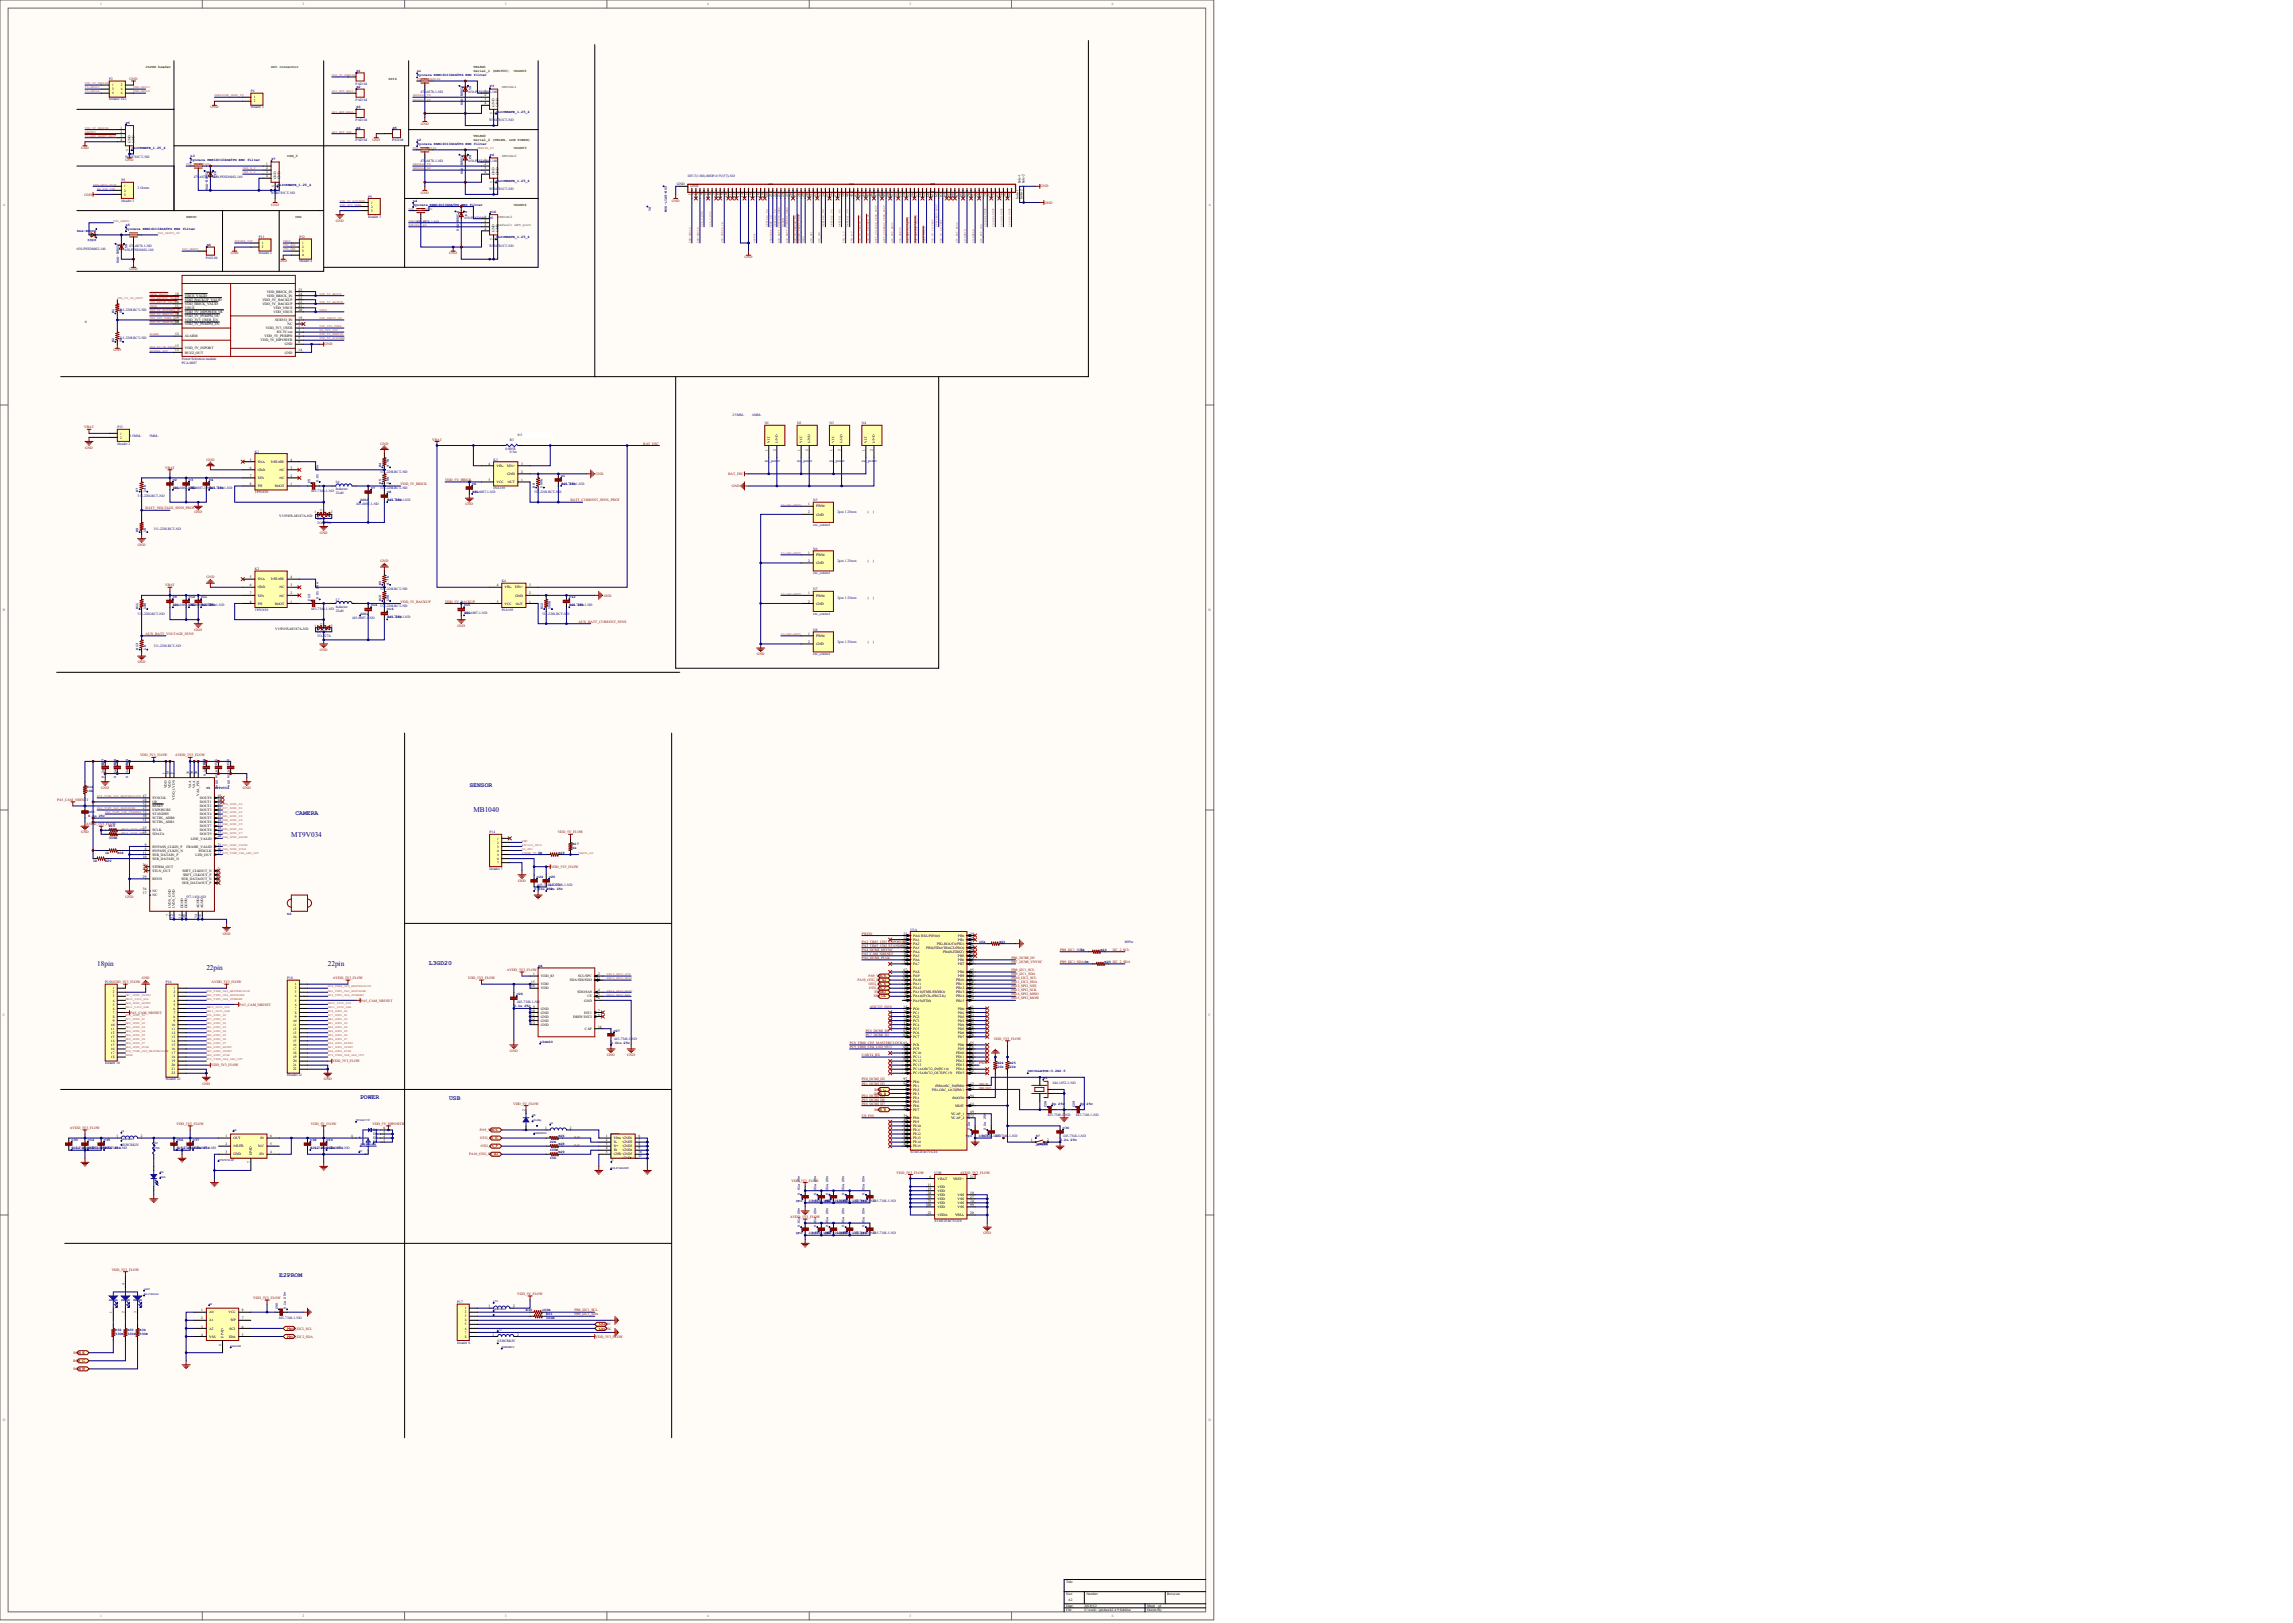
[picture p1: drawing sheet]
<svg xmlns="http://www.w3.org/2000/svg" width="840mm" height="594mm" viewBox="0 0 840 594" stroke-linecap="round" stroke-linejoin="round" font-family="sans-serif">
<defs><g id="words">
<g font-size="2.7" fill="#000080">
<text x="173.3" y="297.4">MB1040</text>
<text x="106.7" y="306.3">MT9V034</text>
<text x="35.6" y="353.7">18pin</text>
<text x="120" y="353.7">22pin</text>
<text x="75.6" y="355.2">22pin</text>
</g>
<g font-size="2.4" fill="#00f">
<text x="171.9" y="288.1">SENSOR</text>
<text x="108.2" y="298.5">CAMERA</text>
<text x="157" y="353.3">L3GD20</text>
<text x="131.9" y="402.2">POWER</text>
<text x="164.4" y="402.5">USB</text>
<text x="102.2" y="467.5">E2PROM</text>
</g>
<g font-size="1.3" fill="#696969">
<text x="110.8" y="1.9">2</text>
<text x="184.9" y="1.9">3</text>
<text x="258.9" y="1.9">4</text>
<text x="333" y="1.9">5</text>
<text x="407.1" y="1.9">6</text>
<text x="1" y="75.3">A</text>
<text x="442.5" y="75.3">A</text>
<text x="1.1" y="223.5">B</text>
<text x="442.5" y="223.5">B</text>
<text x="1.1" y="371.8">C</text>
<text x="442.5" y="371.8">C</text>
<text x="1" y="520">D</text>
<text x="442.5" y="520">D</text>
<text x="110.8" y="591.9">2</text>
<text x="184.9" y="591.9">3</text>
<text x="258.9" y="591.9">4</text>
<text x="333" y="591.9">5</text>
<text x="407.1" y="591.9">6</text>
</g>
<g font-size="1.3" fill="#000080">
<text x="40" y="29.3">P2</text>
<text x="130.5" y="26.3">S1</text>
<text x="152.7" y="26.5">L1</text>
<text x="152.7" y="28">Kyocera KNH16C104DA5TS EMI filter</text>
<text x="91.9" y="33.8">P4</text>
<text x="130.2" y="31">PAD.04</text>
<text x="130.5" y="32.3">S2</text>
<text x="153.9" y="34.1">478-6878-1-ND</text>
<text x="168.7" y="31.4" transform="rotate(90 168.7 31.4)">DIODE-TVS</text>
<text x="171.6" y="34.1">650-PESD0402-140</text>
<text x="171.8" y="31.4" transform="rotate(90 171.8 31.4)">D1</text>
<text x="179.4" y="32">P3</text>
<text x="40" y="36.7">Header 3X2</text>
<text x="91.9" y="39.7">Header 2</text>
<text x="130.2" y="36.9">PAD.04</text>
<text x="130.5" y="39.7">S3</text>
<text x="181.6" y="41.3">C</text>
<text x="182.4" y="41.3">LICKMATE_1.25_4</text>
<text x="46.1" y="45.3">P5</text>
<text x="130.2" y="44.3">PAD.04</text>
<text x="130.5" y="47.1">S4</text>
<text x="143.9" y="47.1">S5</text>
<text x="179.1" y="44.5">WM4781CT-ND</text>
<text x="130.2" y="51.7">PAD.04</text>
<text x="143.6" y="51.7">PAD.04</text>
<text x="152.7" y="51.7">L2</text>
<text x="152.7" y="53.2">Kyocera KNH16C104DA5TS EMI filter</text>
<text x="45.8" y="57.8">WM4781CT-ND</text>
<text x="48.3" y="54.6">C</text>
<text x="49.1" y="54.6">LICKMATE_1.25_4</text>
<text x="69.8" y="57.6">L3</text>
<text x="69.8" y="59.1">Kyocera KNH16C104DA5TS EMI filter</text>
<text x="99.4" y="58.7">P7</text>
<text x="153.9" y="59.3">478-6878-1-ND</text>
<text x="168.7" y="56.6" transform="rotate(90 168.7 56.6)">DIODE-TVS</text>
<text x="171.6" y="59.3">650-PESD0402-140</text>
<text x="171.8" y="56.6" transform="rotate(90 171.8 56.6)">D2</text>
<text x="179.4" y="57.2">P6</text>
<text x="71" y="65.2">478-6878-1-ND</text>
<text x="75.4" y="62.6" transform="rotate(90 75.4 62.6)">DIODE-TVS</text>
<text x="78.2" y="65.2">650-PESD0402-140</text>
<text x="78.5" y="62.6" transform="rotate(90 78.5 62.6)">D3</text>
<text x="251.9" y="64.9">DF17(1.0H)-80DP-0.5V(57)-ND</text>
<text x="44.4" y="66.4">P8</text>
<text x="50.4" y="69.4">2.54mm</text>
<text x="99.1" y="71.1">WM4781CT-ND</text>
<text x="101.6" y="68">C</text>
<text x="102.4" y="68">LICKMATE_1.25_4</text>
<text x="179.1" y="69.7">WM4781CT-ND</text>
<text x="181.6" y="66.5">C</text>
<text x="182.4" y="66.5">LICKMATE_1.25_4</text>
<text x="243.4" y="68.2" transform="rotate(90 243.4 68.2)">CON-DF17-80M</text>
<text x="44.4" y="73.8">Header 3</text>
<text x="134.8" y="72.3">P9</text>
<text x="151.3" y="73.9">L4</text>
<text x="151.3" y="75.4">Kyocera KNH16C104DA5TS EMI filter</text>
<text x="167.2" y="77.4" transform="rotate(90 167.2 77.4)">DIODE-TVS</text>
<text x="170.3" y="77.4" transform="rotate(90 170.3 77.4)">D4</text>
<text x="179.4" y="77.9">P10</text>
<text x="237.5" y="75.6" transform="rotate(90 237.5 75.6)">P1</text>
<text x="46.1" y="82.8">L5</text>
<text x="134.8" y="79.7">Header 3</text>
<text x="152.4" y="81.5">478-6878-1-ND</text>
<text x="170.1" y="80">650-PESD0402-140</text>
<text x="35.3" y="87.3" transform="rotate(-180 35.3 87.3)">D300</text>
<text x="35.3" y="84.2" transform="rotate(-180 35.3 84.2)">DIODE-TVS</text>
<text x="42.8" y="89.2" transform="rotate(90 42.8 89.2)">DIODE-TVS</text>
<text x="45.9" y="89.2" transform="rotate(90 45.9 89.2)">D5</text>
<text x="46.1" y="84.3">Kyocera KNH16C104DA5TS EMI filter</text>
<text x="94.8" y="87.1">P11</text>
<text x="109.6" y="87.1">P12</text>
<text x="181.6" y="87.3">C</text>
<text x="182.4" y="87.3">LICKMATE_1.25_4</text>
<text x="28.1" y="91.6">650-PESD0402-140</text>
<text x="45.6" y="91.9">650-PESD0402-140</text>
<text x="47.3" y="90.4">478-6878-1-ND</text>
<text x="75.4" y="94.7">PAD.04</text>
<text x="75.7" y="90.1">S6</text>
<text x="94.8" y="93.1">Header 2</text>
<text x="179.1" y="90.4">WM4781CT-ND</text>
<text x="109.6" y="96">Header 4</text>
<text x="43.7" y="113.7">311-220LRCT-ND</text>
<text x="41.8" y="114.7" transform="rotate(-90 41.8 114.7)">R1</text>
<text x="44.6" y="114.7" transform="rotate(-90 44.6 114.7)">0R</text>
<text x="41.8" y="125.1" transform="rotate(-90 41.8 125.1)">R2</text>
<text x="43.7" y="124.1">311-220LRCT-ND</text>
<text x="44.6" y="125.1" transform="rotate(-90 44.6 125.1)">0R</text>
<text x="66.5" y="131.8">Power Selection module</text>
<text x="66.5" y="133.3">PCA-0007</text>
<text x="268.2" y="152.4">2.5MM-</text>
<text x="275.4" y="152.4">4MM-</text>
<text x="280" y="155.3">N1</text>
<text x="291.9" y="155.3">N2</text>
<text x="303.7" y="155.3">N3</text>
<text x="315.6" y="155.3">N4</text>
<text x="43" y="156.8">P13</text>
<text x="47.4" y="159.8">3.5MM-</text>
<text x="54.7" y="159.8">5MM-</text>
<text x="186.7" y="161.3">R3</text>
<text x="43" y="162.8">Header 2</text>
<text x="93.3" y="165.7">K1</text>
<text x="185" y="164.8">0.005R</text>
<text x="186.7" y="165.7">0.5m</text>
<text x="116.6" y="172.5" transform="rotate(-90 116.6 172.5)">2</text>
<text x="116.6" y="171.7" transform="rotate(-90 116.6 171.7)">5v</text>
<text x="139.3" y="173.1">311-220LRCT-ND</text>
<text x="139.5" y="171.1" transform="rotate(-90 139.5 171.1)">R4</text>
<text x="142.3" y="171.1" transform="rotate(-90 142.3 171.1)">4.7k</text>
<text x="180.7" y="168.7">K3</text>
<text x="280" y="169">esc_power</text>
<text x="291.9" y="169">esc_power</text>
<text x="303.7" y="169">esc_power</text>
<text x="315.6" y="169">esc_power</text>
<text x="50.7" y="180" transform="rotate(-90 50.7 180)">R7</text>
<text x="53.5" y="180" transform="rotate(-90 53.5 180)">14k</text>
<text x="63.3" y="176">C2</text>
<text x="63.3" y="179">10u</text>
<text x="63.4" y="178.9">445-6007-1-445-6007-1-ND</text>
<text x="69.2" y="176">C3</text>
<text x="69.2" y="179">1ND</text>
<text x="70" y="179">0u</text>
<text x="76.6" y="176">C4</text>
<text x="76.6" y="179">0u1</text>
<text x="76.7" y="178.9">445-7348-1-ND</text>
<text x="79.7" y="179">25v</text>
<text x="113.5" y="176.9" transform="rotate(-90 113.5 176.9)">C5</text>
<text x="116.6" y="176.4" transform="rotate(-90 116.6 176.4)">0.01</text>
<text x="123" y="176.8">L6</text>
<text x="123" y="179.5">Inductor</text>
<text x="135.9" y="179">C7</text>
<text x="139.3" y="179.1">311-220LRCT-ND</text>
<text x="139.5" y="177" transform="rotate(-90 139.5 177)">R5</text>
<text x="142.3" y="177" transform="rotate(-90 142.3 177)">15k</text>
<text x="172.9" y="177.5">C6</text>
<text x="180.7" y="179.1">INA169</text>
<text x="195.8" y="178.5" transform="rotate(-90 195.8 178.5)">R6</text>
<text x="198.6" y="178.5" transform="rotate(-90 198.6 178.5)">100k</text>
<text x="205.5" y="174.5">C1</text>
<text x="205.5" y="177.5">0u1</text>
<text x="205.6" y="177.4">445-7348-1-ND</text>
<text x="208.6" y="177.5">25v</text>
<text x="50.4" y="182">311-220LRCT-ND</text>
<text x="93.3" y="180.5">TPS5430</text>
<text x="113.9" y="180.2">445-7348-1-ND</text>
<text x="123" y="181">22uH</text>
<text x="130.4" y="185">445-6007-1-ND</text>
<text x="131.9" y="183.5">220u</text>
<text x="141.8" y="180.4">C8</text>
<text x="141.8" y="183.4">0u1</text>
<text x="141.9" y="183.4">445-7348-1-ND</text>
<text x="144.9" y="183.4">25v</text>
<text x="172.9" y="180.4">10u</text>
<text x="173" y="180.4">445-6007-1-ND</text>
<text x="195.6" y="180.5">311-220LRCT-ND</text>
<text x="297.8" y="183.5">N5</text>
<text x="116.2" y="190.3">D6</text>
<text x="116.2" y="191.8">TO-277A</text>
<text x="306.7" y="188">2pin 1.25mm</text>
<text x="317.8" y="188">(</text>
<text x="319.6" y="188">)</text>
<text x="50.7" y="194.8" transform="rotate(-90 50.7 194.8)">R8</text>
<text x="53.5" y="194.8" transform="rotate(-90 53.5 194.8)">1k</text>
<text x="56.3" y="193.9">311-220LRCT-ND</text>
<text x="297.8" y="192.4">exc_control</text>
<text x="297.8" y="201.3">N6</text>
<text x="93.3" y="208.7">K2</text>
<text x="306.7" y="205.7">2pin 1.25mm</text>
<text x="317.8" y="205.7">(</text>
<text x="319.6" y="205.7">)</text>
<text x="116.6" y="215.5" transform="rotate(-90 116.6 215.5)">2</text>
<text x="116.6" y="214.7" transform="rotate(-90 116.6 214.7)">5v</text>
<text x="139.5" y="214.1" transform="rotate(-90 139.5 214.1)">R9</text>
<text x="142.3" y="214.1" transform="rotate(-90 142.3 214.1)">4.7k</text>
<text x="183.7" y="213.2">K4</text>
<text x="297.8" y="210.2">exc_control</text>
<text x="63.3" y="219">C9</text>
<text x="63.3" y="221.9">10u</text>
<text x="63.4" y="221.9">445-6007-1-445-6007-1-ND</text>
<text x="69.2" y="219">C10</text>
<text x="69.2" y="221.9">1ND</text>
<text x="70" y="221.9">0u</text>
<text x="73.6" y="219">C11</text>
<text x="73.6" y="221.9">0u1</text>
<text x="73.8" y="221.9">445-7348-1-ND</text>
<text x="76.7" y="221.9">25v</text>
<text x="113.5" y="219.8" transform="rotate(-90 113.5 219.8)">C13</text>
<text x="116.6" y="219.4" transform="rotate(-90 116.6 219.4)">0.01</text>
<text x="123" y="219.8">L7</text>
<text x="135.9" y="221.9">C14</text>
<text x="139.3" y="216.1">311-220LRCT-ND</text>
<text x="139.5" y="220" transform="rotate(-90 139.5 220)">R10</text>
<text x="142.3" y="220" transform="rotate(-90 142.3 220)">15k</text>
<text x="169.9" y="221.9">C15</text>
<text x="208.4" y="219">C12</text>
<text x="208.4" y="221.9">0u1</text>
<text x="208.6" y="221.9">445-7348-1-ND</text>
<text x="211.5" y="221.9">25v</text>
<text x="297.8" y="216.1">N7</text>
<text x="306.7" y="219.1">2pin 1.25mm</text>
<text x="317.8" y="219.1">(</text>
<text x="319.6" y="219.1">)</text>
<text x="50.4" y="225">311-220LRCT-ND</text>
<text x="50.7" y="223" transform="rotate(-90 50.7 223)">R11</text>
<text x="53.5" y="223" transform="rotate(-90 53.5 223)">14k</text>
<text x="93.3" y="223.5">TPS5430</text>
<text x="113.9" y="223.2">445-7348-1-ND</text>
<text x="123" y="224">22uH</text>
<text x="123" y="222.5">Inductor</text>
<text x="128.9" y="226.5">445-6007-1-ND</text>
<text x="131.9" y="225">220u</text>
<text x="139.3" y="222">311-220LRCT-ND</text>
<text x="141.8" y="223.4">C16</text>
<text x="141.8" y="226.4">0u1</text>
<text x="141.9" y="226.3">445-7348-1-ND</text>
<text x="144.9" y="226.4">25v</text>
<text x="169.9" y="224.9">10u</text>
<text x="170.1" y="224.9">445-6007-1-ND</text>
<text x="183.7" y="223.5">INA169</text>
<text x="198.5" y="225">311-220LRCT-ND</text>
<text x="198.8" y="223" transform="rotate(-90 198.8 223)">R12</text>
<text x="201.6" y="223" transform="rotate(-90 201.6 223)">100k</text>
<text x="297.8" y="225">exc_control</text>
<text x="116.2" y="231.8">D7</text>
<text x="116.2" y="233.3">TO-227A</text>
<text x="297.8" y="230.9">N8</text>
<text x="50.7" y="237.8" transform="rotate(-90 50.7 237.8)">R13</text>
<text x="53.5" y="237.8" transform="rotate(-90 53.5 237.8)">1k</text>
<text x="56.3" y="236.9">311-220LRCT-ND</text>
<text x="297.8" y="239.8">exc_control</text>
<text x="306.7" y="235.4">2pin 1.25mm</text>
<text x="317.8" y="235.4">(</text>
<text x="319.6" y="235.4">)</text>
<text x="38" y="280.7" transform="rotate(-90 38 280.7)">2C51v</text>
<text x="38" y="278.6" transform="rotate(-90 38 278.6)">7</text>
<text x="42.5" y="280.7" transform="rotate(-90 42.5 280.7)">2C51v</text>
<text x="42.5" y="278.6" transform="rotate(-90 42.5 278.6)">8</text>
<text x="46.9" y="280.7" transform="rotate(-90 46.9 280.7)">2C51v</text>
<text x="46.9" y="278.6" transform="rotate(-90 46.9 278.6)">9</text>
<text x="75.1" y="280.2" transform="rotate(-90 75.1 280.2)">C2</text>
<text x="75.1" y="278.6" transform="rotate(-90 75.1 278.6)">0</text>
<text x="75.4" y="280.1" transform="rotate(-90 75.4 280.1)">25</text>
<text x="75.4" y="278.5" transform="rotate(-90 75.4 278.5)">v</text>
<text x="79" y="281.7" transform="rotate(90 79 281.7)">0.</text>
<text x="79.5" y="280.2" transform="rotate(-90 79.5 280.2)">C2</text>
<text x="79.5" y="278.6" transform="rotate(-90 79.5 278.6)">1</text>
<text x="83.4" y="281.7" transform="rotate(90 83.4 281.7)">0.</text>
<text x="84" y="280.2" transform="rotate(-90 84 280.2)">C2</text>
<text x="84" y="278.6" transform="rotate(-90 84 278.6)">2</text>
<text x="38" y="284.6" transform="rotate(-90 38 284.6)">0.1u</text>
<text x="42.5" y="284.6" transform="rotate(-90 42.5 284.6)">0.</text>
<text x="42.5" y="283.1" transform="rotate(-90 42.5 283.1)">1u</text>
<text x="46.9" y="284.6" transform="rotate(-90 46.9 284.6)">0.</text>
<text x="46.9" y="283.1" transform="rotate(-90 46.9 283.1)">1u</text>
<text x="75.4" y="284" transform="rotate(-90 75.4 284)">0.1u</text>
<text x="79" y="283.2" transform="rotate(90 79 283.2)">1u 25v</text>
<text x="83.4" y="283.2" transform="rotate(90 83.4 283.2)">1u 25v</text>
<text x="31.9" y="288.6">R14</text>
<text x="31.9" y="290.1">10k</text>
<text x="75.6" y="288.7">U1</text>
<text x="78.5" y="288.7">MT9V034</text>
<text x="32.3" y="297.5">C23</text>
<text x="32.3" y="299">0.1u 25v</text>
<text x="39.9" y="302.8">R15</text>
<text x="39.9" y="305.8">330R</text>
<text x="39.9" y="304.3">R16</text>
<text x="179.3" y="305.1">P14</text>
<text x="39.9" y="307.3">330R</text>
<text x="209.6" y="309.3">R17</text>
<text x="209.6" y="310.8">1k</text>
<text x="34.1" y="315.4">1k</text>
<text x="38.5" y="312.4">1k</text>
<text x="38.5" y="315.4">R20</text>
<text x="43" y="312.4">R18</text>
<text x="197" y="312.4">0R</text>
<text x="204.4" y="312.4">R19</text>
<text x="179.3" y="318.4">Header 7</text>
<text x="196.6" y="321.3">C24</text>
<text x="201" y="321.3">C25</text>
<text x="68.1" y="328.8">557-1454-ND</text>
<text x="195.6" y="325.8">0.01u 2.2u 25v</text>
<text x="196.7" y="324.2">445-7348-1-ND</text>
<text x="200.2" y="325.8">25v</text>
<text x="201.2" y="324.2">445-7348-1-ND</text>
<text x="105.2" y="334.8">U2</text>
<text x="333.3" y="340.6">U3A</text>
<text x="358.5" y="345.1">10k</text>
<text x="365.9" y="345.1">R21</text>
<text x="411.9" y="345.1">80Pin</text>
<text x="197.2" y="353.8">U4</text>
<text x="395.6" y="348">0R</text>
<text x="403" y="348">R22</text>
<text x="404.5" y="352.5">R23 I2C_2_SDA</text>
<text x="38.5" y="359.9">P15AVDD_3V3_FLOW</text>
<text x="60.7" y="359.9">P16</text>
<text x="105.2" y="358.4">P18</text>
<text x="189.2" y="364.3">C26</text>
<text x="188.2" y="368.8">0.1u 25v 9</text>
<text x="189.3" y="367.2">445-7348-1-ND</text>
<text x="224.7" y="377.6">C27</text>
<text x="197.8" y="381.7">L3GD20</text>
<text x="223.7" y="382.1">0.01u 25v</text>
<text x="224.9" y="380.5">445-7348-1-</text>
<text x="231.4" y="380.5">ND</text>
<text x="38.5" y="389.6">Header 18</text>
<text x="365.2" y="389.4">R24</text>
<text x="369.6" y="389.4">R25</text>
<text x="60.7" y="395.5">Header 22</text>
<text x="105.2" y="394">Header 22</text>
<text x="365.2" y="390.9">10k</text>
<text x="369.6" y="390.9">10k</text>
<text x="376.3" y="392.5">OSCILLATOR-3.2X2.5</text>
<text x="382" y="394.9">X1</text>
<text x="385.5" y="396.8">644-1052-1-ND</text>
<text x="383.2" y="405.2" transform="rotate(-90 383.2 405.2)">C28</text>
<text x="385.2" y="404.4">8p 25v</text>
<text x="393.5" y="405.2" transform="rotate(-90 393.5 405.2)">C29</text>
<text x="395.6" y="404.4">8p</text>
<text x="397.9" y="404.4">25v</text>
<text x="355.1" y="413.6" transform="rotate(-90 355.1 413.6)">2.2u 2</text>
<text x="355.1" y="408.9" transform="rotate(-90 355.1 408.9)">5v</text>
<text x="361" y="413.6" transform="rotate(-90 361 413.6)">2.2u 25v</text>
<text x="383.6" y="408.5">445-7348-1-ND</text>
<text x="389.2" y="413.2">C30</text>
<text x="393.9" y="408.5">445-7348-1-ND</text>
<text x="26.2" y="417.6">C33</text>
<text x="32.1" y="417.6">C34</text>
<text x="38.1" y="417.6">C35</text>
<text x="44.4" y="419.7">EEBCRKIV</text>
<text x="64.7" y="417.6">C36</text>
<text x="70.7" y="417.6">C37</text>
<text x="113.6" y="417.6">C38</text>
<text x="119.6" y="417.6">C39</text>
<text x="201.3" y="418.4">22R</text>
<text x="204.4" y="416.2">R26</text>
<text x="204.4" y="419.2">R28</text>
<text x="356" y="415.6" transform="rotate(-180 356 415.6)">C31</text>
<text x="358.2" y="416.1">445-7348-1-445-7348-1-ND</text>
<text x="361.9" y="415.6" transform="rotate(-180 361.9 415.6)">C32</text>
<text x="364.7" y="416.1">ND</text>
<text x="379.1" y="419.7">2079533</text>
<text x="379.3" y="416.2">S7</text>
<text x="383.7" y="418.4" transform="rotate(-180 383.7 418.4)">RESET</text>
<text x="388.2" y="417.7">2.2u 25v</text>
<text x="389.3" y="416.1">445-7348-1-ND</text>
<text x="26.2" y="420.6">0.1u 25v0ND</text>
<text x="26.4" y="420.5">445-7348-1-445-7348-1-445-7348-1-ND</text>
<text x="32.9" y="420.6">.01u 250vND</text>
<text x="38.8" y="420.6">.1u 25v</text>
<text x="64.7" y="420.6">0.1u 25v2ND</text>
<text x="64.9" y="420.5">445-7348-1-445-6007-1-ND</text>
<text x="71.4" y="420.6">.2u 25v</text>
<text x="113.6" y="420.6">0.1u 25v2ND</text>
<text x="113.8" y="420.5">445-7348-1-445-6007-1-ND</text>
<text x="120.3" y="420.6">.2u 25v</text>
<text x="201.3" y="421.4">100R</text>
<text x="201.3" y="424.4">10k</text>
<text x="204.4" y="422.1">R29</text>
<text x="333.3" y="422.2">STM32F407VGT6</text>
<text x="342.2" y="429.6">U3B</text>
<text x="292.9" y="437.3" transform="rotate(-90 292.9 437.3)">0.01u 25v</text>
<text x="298.8" y="437.3" transform="rotate(-90 298.8 437.3)">0.</text>
<text x="298.8" y="435.8" transform="rotate(-90 298.8 435.8)">01u 25v</text>
<text x="303.2" y="437.3" transform="rotate(-90 303.2 437.3)">0.</text>
<text x="303.2" y="435.8" transform="rotate(-90 303.2 435.8)">01u 25v</text>
<text x="309.2" y="437.3" transform="rotate(-90 309.2 437.3)">0.</text>
<text x="309.2" y="435.8" transform="rotate(-90 309.2 435.8)">01u 25v</text>
<text x="316.6" y="437.3" transform="rotate(-90 316.6 437.3)">0.</text>
<text x="316.6" y="435.8" transform="rotate(-90 316.6 435.8)">01u 25v</text>
<text x="293.8" y="439.3" transform="rotate(-180 293.8 439.3)">C40</text>
<text x="296" y="439.8">445-7348-1-445-7348-1-ND</text>
<text x="299.7" y="439.3" transform="rotate(-180 299.7 439.3)">C41</text>
<text x="302.5" y="439.8">ND</text>
<text x="304.2" y="439.3" transform="rotate(-180 304.2 439.3)">C42</text>
<text x="306.4" y="439.8">445-7348-1-445-7348-1-ND</text>
<text x="310.1" y="439.3" transform="rotate(-180 310.1 439.3)">C43</text>
<text x="312.8" y="439.8">ND</text>
<text x="317.5" y="439.3" transform="rotate(-180 317.5 439.3)">C44</text>
<text x="319.7" y="439.8">445-7348-1-ND</text>
<text x="292.9" y="449.2" transform="rotate(-90 292.9 449.2)">0.01u 25v</text>
<text x="298.8" y="449.2" transform="rotate(-90 298.8 449.2)">0.</text>
<text x="298.8" y="447.6" transform="rotate(-90 298.8 447.6)">01u 25v</text>
<text x="303.2" y="449.2" transform="rotate(-90 303.2 449.2)">0.</text>
<text x="303.2" y="447.6" transform="rotate(-90 303.2 447.6)">01u 25v</text>
<text x="309.2" y="449.2" transform="rotate(-90 309.2 449.2)">0.</text>
<text x="309.2" y="447.6" transform="rotate(-90 309.2 447.6)">01u 25v</text>
<text x="316.6" y="449.2" transform="rotate(-90 316.6 449.2)">0.</text>
<text x="316.6" y="447.6" transform="rotate(-90 316.6 447.6)">01u 25v</text>
<text x="342.2" y="447.4">STM32F407VGT6</text>
<text x="293.8" y="451.1" transform="rotate(-180 293.8 451.1)">C45</text>
<text x="296" y="451.7">445-7348-1-445-7348-1-ND</text>
<text x="299.7" y="451.1" transform="rotate(-180 299.7 451.1)">C46</text>
<text x="302.5" y="451.7">ND</text>
<text x="304.2" y="451.1" transform="rotate(-180 304.2 451.1)">C47</text>
<text x="306.4" y="451.7">445-7348-1-445-7348-1-ND</text>
<text x="310.1" y="451.1" transform="rotate(-180 310.1 451.1)">C48</text>
<text x="312.8" y="451.7">ND</text>
<text x="317.5" y="451.1" transform="rotate(-180 317.5 451.1)">C49</text>
<text x="319.7" y="451.7">445-7348-1-ND</text>
<text x="101.7" y="479.3" transform="rotate(-90 101.7 479.3)">C50</text>
<text x="104.6" y="479.3" transform="rotate(-90 104.6 479.3)">0.1u 25v</text>
<text x="167.4" y="477">P17</text>
<text x="192.6" y="480">R30</text>
<text x="198.5" y="480">100R</text>
<text x="102.1" y="482.7">445-7348-1-ND</text>
<text x="200" y="481.4">R31</text>
<text x="200" y="482.9">100R</text>
<text x="42.2" y="487.2">R32</text>
<text x="42.2" y="488.7">330R</text>
<text x="46.7" y="487.2">R33</text>
<text x="46.7" y="488.7">330R</text>
<text x="51.1" y="487.2">R34</text>
<text x="51.1" y="488.7">330R</text>
<text x="167.4" y="491.9">Header 8</text>
<text x="182.2" y="491.1">EEBCRKIV</text>
</g>
<g font-size="1.3" fill="#800000">
<text x="47.5" y="29.3">GND</text>
<text x="77.1" y="39.7">GND</text>
<text x="154.1" y="45.6">GND</text>
<text x="136.4" y="51.6">GND</text>
<text x="29.7" y="54.5">GND</text>
<text x="46" y="59">GND</text>
<text x="30.9" y="71.6">GND</text>
<text x="154.1" y="70.8">GND</text>
<text x="381" y="68.6">GND</text>
<text x="99.3" y="75.3">GND</text>
<text x="246" y="73.8">GND</text>
<text x="382.5" y="74.5">GND</text>
<text x="123" y="81.2">GND</text>
<text x="84.5" y="93.1">GND</text>
<text x="164.5" y="93.1">GND</text>
<text x="272.7" y="94.6">GND</text>
<text x="47.5" y="99">GND</text>
<text x="102.3" y="96">GND</text>
<text x="41.5" y="128.7">GND</text>
<text x="118.8" y="126.4">GND</text>
<text x="30.8" y="156.8">VBAT</text>
<text x="158.2" y="161.3">VBAT</text>
<text x="31.2" y="164.2">GND</text>
<text x="139.3" y="162.8">GND</text>
<text x="235.6" y="162.8">BAT_ESC</text>
<text x="60.4" y="171.6">VBAT</text>
<text x="75.6" y="168.7">GND</text>
<text x="218.1" y="173.9">GND</text>
<text x="266.6" y="173.9">BAT_ESC</text>
<text x="146.7" y="177.6">VDD_5V_BRICK</text>
<text x="163" y="176.1">VDD_5V_BRICK</text>
<text x="268" y="178.3">GND</text>
<text x="170.4" y="185">GND</text>
<text x="208.9" y="183.5">BATT_CURRENT_SENS_PROT</text>
<text x="53.3" y="186.5">BATT_VOLTAGE_SENS_PROT</text>
<text x="71.2" y="188">GND</text>
<text x="117.1" y="195.4">GND</text>
<text x="50.4" y="199.8">GND</text>
<text x="139.3" y="205.7">GND</text>
<text x="60.4" y="214.6">VBAT</text>
<text x="75.6" y="211.7">GND</text>
<text x="146.7" y="220.6">VDD_5V_BACKUP</text>
<text x="163" y="220.6">VDD_5V_BACKUP</text>
<text x="221" y="218.3">GND</text>
<text x="211.9" y="228">AUX_BATT_CURRENT_SENS</text>
<text x="53.3" y="232.4">AUX_BATT_VOLTAGE_SENS</text>
<text x="71.2" y="230.9">GND</text>
<text x="167.5" y="229.5">GND</text>
<text x="117.1" y="238.4">GND</text>
<text x="277.1" y="239.8">GND</text>
<text x="50.4" y="242.8">GND</text>
<text x="51.3" y="276.9">VDD_3V3_FLOW</text>
<text x="64.1" y="276.9">AVDD_3V3_FLOW</text>
<text x="20.9" y="293.2">PA5_CAM_NRESET</text>
<text x="37.1" y="288.8">GND</text>
<text x="89" y="288.8">GND</text>
<text x="29.7" y="305.1">GND</text>
<text x="31.5" y="302.1">AVDD_3V3_FLOW</text>
<text x="204.2" y="305.1">VDD_5V_FLOW</text>
<text x="201.8" y="317.7">VDD_3V3_FLOW</text>
<text x="189.7" y="322.9">GND</text>
<text x="46" y="328.8">GND</text>
<text x="81.5" y="342.1">GND</text>
<text x="315.6" y="342.1">PWDN</text>
<text x="315.6" y="345.1">PA2_TIM5_CH3_EXPOSURE</text>
<text x="315.6" y="346.6">PA3_TIM5_CH4_STANDBY</text>
<text x="315.6" y="348.1">PA4_DCMI_HSYNC</text>
<text x="315.6" y="349.5">PA5_CAM_NRESET</text>
<text x="315.6" y="351">PA6_DCMI_PCLK</text>
<text x="370.4" y="351">PB6_DCMI_D5</text>
<text x="370.4" y="352.5">PB7_DCMI_VSYNC</text>
<text x="388.2" y="348.1">PB8_I2C1_SCL</text>
<text x="388.2" y="352.5">PB9_I2C1_SDA0R</text>
<text x="407.4" y="348.1">I2C_2_SCL</text>
<text x="51.9" y="358.4">GND</text>
<text x="77.5" y="359.9">AVDD_3V3_FLOW</text>
<text x="121.9" y="358.4">AVDD_3V3_FLOW</text>
<text x="171.3" y="358.4">VDD_3V3_FLOW</text>
<text x="185.6" y="355.5">AVDD_3V3_FLOW</text>
<text x="314" y="359.2">PA10_OTG_FS_ID</text>
<text x="318" y="357.7">PA9_VBUS</text>
<text x="370.4" y="355.5">PB8_I2C1_SCL</text>
<text x="370.4" y="357">PB9_I2C1_SDA</text>
<text x="370.4" y="358.4">PB10_I2C2_SCL</text>
<text x="370.4" y="359.9">PB11_I2C2_SDA</text>
<text x="318.1" y="360.7">OTG_FS_N</text>
<text x="318.3" y="362.1">OTG_FS_P</text>
<text x="319.9" y="365.1">SWCLK</text>
<text x="320.2" y="363.6">SWDIO</text>
<text x="370.4" y="361.4">PB12_SPI2_NSS</text>
<text x="370.4" y="362.9">PB13_SPI2_SCK</text>
<text x="370.4" y="364.4">PB14_SPI2_MISO</text>
<text x="370.4" y="365.8">PB15_SPI2_MOSI</text>
<text x="47.7" y="371">PA5_CAM_NRESET</text>
<text x="87.7" y="368.1">PA5_CAM_NRESET</text>
<text x="132.2" y="366.6">PA5_CAM_NRESET</text>
<text x="318.5" y="368.8">ADC123_IN10</text>
<text x="317" y="377.7">PC6_DCMI_D0</text>
<text x="311.1" y="382.2">PC8_TIM8_CH3_MASTERCLOCK 65</text>
<text x="311.1" y="383.6">PC9_TIM8_CH4_LED_OUT</text>
<text x="317" y="379.2">PC7_DCMI_D1</text>
<text x="363.9" y="380.7">VDD_3V3_FLOW</text>
<text x="121.8" y="388.8">VDD_3V3_FLOW</text>
<text x="186.7" y="385.1">GND</text>
<text x="222.3" y="386.6">GND</text>
<text x="229.7" y="386.6">GND</text>
<text x="315.6" y="386.6">UART4_RX</text>
<text x="358.5" y="389.6">PWM</text>
<text x="77.3" y="390.3">VDD_3V3_FLOW</text>
<text x="118.6" y="395.5">GND</text>
<text x="315.6" y="395.5">PE0_DCMI_D2</text>
<text x="74.1" y="397">GND</text>
<text x="315.6" y="397">PE1_DCMI_D3</text>
<text x="315.6" y="401.4">PE4_DCMI_D4</text>
<text x="320.2" y="399.2">RGB_G</text>
<text x="320.2" y="400.7">RGB_B</text>
<text x="187.9" y="404.4">VDD_5V_FLOW</text>
<text x="315.6" y="402.9">PE5_DCMI_D6</text>
<text x="315.6" y="404.4">PE6_DCMI_D7</text>
<text x="320.2" y="406.6">RGB_R</text>
<text x="25.6" y="413.3">AVDD_3V3_FLOW</text>
<text x="64.6" y="411.8">VDD_3V3_FLOW</text>
<text x="113.8" y="411.8">VDD_5V_FLOW</text>
<text x="136.4" y="411.8">VDD_5V_HIPOWER</text>
<text x="315.6" y="408.8">US_FN1</text>
<text x="175.7" y="414">PA9_VBUS</text>
<text x="175.9" y="417">OTG_FS_N</text>
<text x="176.1" y="420">OTG_FS_P</text>
<text x="171.8" y="422.9">PA10_OTG_FS_ID</text>
<text x="328.3" y="429.6">VDD_3V3_FLOW</text>
<text x="351.5" y="429.6">AVDD_3V3_FLOW</text>
<text x="289.8" y="432.6">VDD_3V3_FLOW</text>
<text x="289.3" y="445.9">AVDD_3V3_FLOW</text>
<text x="360.1" y="451.8">GND</text>
<text x="40.9" y="465.2">VDD_3V3_FLOW</text>
<text x="92.8" y="475.5">VDD_3V3_FLOW</text>
<text x="189.4" y="474.1">VDD_5V_FLOW</text>
<text x="210.4" y="480">PB8_I2C1_SCL</text>
<text x="210.4" y="481.5">PB9_I2C1_SDA</text>
<text x="219.3" y="485.2">SWDIO</text>
<text x="105.2" y="486.7">PB10_I2C2_SCL</text>
<text x="105.2" y="489.6">PB11_I2C2_SDA</text>
<text x="218.1" y="489.6">VDD_3V3_FLOW</text>
<text x="219.3" y="486.7">SWCLK</text>
<text x="26.9" y="495.6">RGB_R</text>
<text x="26.8" y="498.5">RGB_G</text>
<text x="26.9" y="501.5">RGB_B</text>
</g>
<g font-size="1.3" fill="#008000">
<text x="53.3" y="24.9">JLINK header</text>
<text x="99.3" y="24.9">ADC connector</text>
<text x="142.2" y="29.3">SPI4</text>
<text x="173.3" y="26.3">Serial_1 (RFD900)</text>
<text x="173.3" y="24.9">TELEM1</text>
<text x="188.2" y="26.3">USART2</text>
<text x="173.3" y="51.5">Serial_2 (TELEM, LOW POWER)</text>
<text x="173.3" y="50.1">TELEM2</text>
<text x="105.2" y="57.5">CAN_2</text>
<text x="188.2" y="54.5">USART3</text>
<text x="188.2" y="75.3">USART4</text>
<text x="68.1" y="79.7">SERVO</text>
<text x="108.2" y="79.7">OTG</text>
<text x="31.1" y="118.2">0</text>
</g>
<g font-size="1.3">
<text x="41" y="31.6">1</text>
<text x="41" y="33">3</text>
<text x="41" y="34.5">5</text>
<text x="44.2" y="31.6">2</text>
<text x="44.2" y="33">4</text>
<text x="44.2" y="34.5">6</text>
<text x="177.4" y="33.8">1</text>
<text x="177.4" y="35.3">2</text>
<text x="92.9" y="36">1</text>
<text x="92.9" y="37.5">2</text>
<text x="177.4" y="36.7">3</text>
<text x="177.4" y="38.2">4</text>
<text x="180.4" y="41.9" transform="rotate(-90 180.4 41.9)">5</text>
<text x="181.1" y="39" transform="rotate(-90 181.1 39)">GND</text>
<text x="181.8" y="41.9" transform="rotate(-90 181.8 41.9)">6</text>
<text x="182.6" y="39" transform="rotate(-90 182.6 39)">GND</text>
<text x="44.1" y="47.1">1</text>
<text x="44.1" y="48.6">2</text>
<text x="44.1" y="50.1">3</text>
<text x="44.1" y="51.6">4</text>
<text x="47.8" y="52.3" transform="rotate(-90 47.8 52.3)">GND</text>
<text x="49.3" y="52.3" transform="rotate(-90 49.3 52.3)">GND</text>
<text x="47" y="55.2" transform="rotate(-90 47 55.2)">5</text>
<text x="48.5" y="55.2" transform="rotate(-90 48.5 55.2)">6</text>
<text x="177.4" y="59">1</text>
<text x="97.4" y="60.5">1</text>
<text x="97.4" y="61.9">2</text>
<text x="97.4" y="63.4">3</text>
<text x="97.4" y="64.9">4</text>
<text x="101.1" y="65.7" transform="rotate(-90 101.1 65.7)">GND</text>
<text x="102.6" y="65.7" transform="rotate(-90 102.6 65.7)">GND</text>
<text x="177.4" y="60.5">2</text>
<text x="177.4" y="61.9">3</text>
<text x="177.4" y="63.4">4</text>
<text x="181.1" y="64.2" transform="rotate(-90 181.1 64.2)">GND</text>
<text x="182.6" y="64.2" transform="rotate(-90 182.6 64.2)">GND</text>
<text x="45.5" y="68.6">1</text>
<text x="45.5" y="70.1">2</text>
<text x="45.5" y="71.6">3</text>
<text x="100.4" y="68.6" transform="rotate(-90 100.4 68.6)">5</text>
<text x="101.8" y="68.6" transform="rotate(-90 101.8 68.6)">6</text>
<text x="180.4" y="67.1" transform="rotate(-90 180.4 67.1)">5</text>
<text x="181.8" y="67.1" transform="rotate(-90 181.8 67.1)">6</text>
<text x="247.8" y="67.9">GND</text>
<text x="252.9" y="68.6">GND</text>
<text x="253" y="71.5" transform="rotate(-90 253 71.5)">1</text>
<text x="254.4" y="71.5" transform="rotate(-90 254.4 71.5)">2</text>
<text x="255.9" y="71.5" transform="rotate(-90 255.9 71.5)">3</text>
<text x="257.4" y="71.5" transform="rotate(-90 257.4 71.5)">4</text>
<text x="258.9" y="71.5" transform="rotate(-90 258.9 71.5)">5</text>
<text x="260.4" y="71.5" transform="rotate(-90 260.4 71.5)">6</text>
<text x="261.9" y="71.5" transform="rotate(-90 261.9 71.5)">7</text>
<text x="263.3" y="71.5" transform="rotate(-90 263.3 71.5)">8</text>
<text x="264.8" y="71.5" transform="rotate(-90 264.8 71.5)">9</text>
<text x="373.7" y="67.2" transform="rotate(-90 373.7 67.2)">hole-1</text>
<text x="375.2" y="67.2" transform="rotate(-90 375.2 67.2)">hole-2</text>
<text x="135.9" y="74.5">1</text>
<text x="135.9" y="76">2</text>
<text x="135.9" y="77.5">3</text>
<text x="266.3" y="72.2" transform="rotate(-90 266.3 72.2)">10</text>
<text x="267.8" y="72.2" transform="rotate(-90 267.8 72.2)">11</text>
<text x="269.3" y="72.2" transform="rotate(-90 269.3 72.2)">12</text>
<text x="270.7" y="72.2" transform="rotate(-90 270.7 72.2)">13</text>
<text x="272.2" y="72.2" transform="rotate(-90 272.2 72.2)">14</text>
<text x="273.7" y="72.2" transform="rotate(-90 273.7 72.2)">15</text>
<text x="275.2" y="72.2" transform="rotate(-90 275.2 72.2)">16</text>
<text x="276.7" y="72.2" transform="rotate(-90 276.7 72.2)">17</text>
<text x="278.1" y="72.2" transform="rotate(-90 278.1 72.2)">18</text>
<text x="279.6" y="72.2" transform="rotate(-90 279.6 72.2)">19</text>
<text x="281.1" y="72.2" transform="rotate(-90 281.1 72.2)">20</text>
<text x="282.6" y="72.2" transform="rotate(-90 282.6 72.2)">21</text>
<text x="284.1" y="72.2" transform="rotate(-90 284.1 72.2)">22</text>
<text x="285.6" y="72.2" transform="rotate(-90 285.6 72.2)">23</text>
<text x="287" y="72.2" transform="rotate(-90 287 72.2)">24</text>
<text x="288.5" y="72.2" transform="rotate(-90 288.5 72.2)">25</text>
<text x="290" y="72.2" transform="rotate(-90 290 72.2)">26</text>
<text x="291.5" y="72.2" transform="rotate(-90 291.5 72.2)">27</text>
<text x="293" y="72.2" transform="rotate(-90 293 72.2)">28</text>
<text x="294.4" y="72.2" transform="rotate(-90 294.4 72.2)">29</text>
<text x="295.9" y="72.2" transform="rotate(-90 295.9 72.2)">30</text>
<text x="297.4" y="72.2" transform="rotate(-90 297.4 72.2)">31</text>
<text x="298.9" y="72.2" transform="rotate(-90 298.9 72.2)">32</text>
<text x="300.4" y="72.2" transform="rotate(-90 300.4 72.2)">33</text>
<text x="301.9" y="72.2" transform="rotate(-90 301.9 72.2)">34</text>
<text x="303.3" y="72.2" transform="rotate(-90 303.3 72.2)">35</text>
<text x="304.8" y="72.2" transform="rotate(-90 304.8 72.2)">36</text>
<text x="306.3" y="72.2" transform="rotate(-90 306.3 72.2)">37</text>
<text x="307.8" y="72.2" transform="rotate(-90 307.8 72.2)">38</text>
<text x="309.3" y="72.2" transform="rotate(-90 309.3 72.2)">39</text>
<text x="310.7" y="72.2" transform="rotate(-90 310.7 72.2)">40</text>
<text x="312.2" y="72.2" transform="rotate(-90 312.2 72.2)">41</text>
<text x="313.7" y="72.2" transform="rotate(-90 313.7 72.2)">42</text>
<text x="315.2" y="72.2" transform="rotate(-90 315.2 72.2)">43</text>
<text x="316.7" y="72.2" transform="rotate(-90 316.7 72.2)">44</text>
<text x="318.1" y="72.2" transform="rotate(-90 318.1 72.2)">45</text>
<text x="319.6" y="72.2" transform="rotate(-90 319.6 72.2)">46</text>
<text x="321.1" y="72.2" transform="rotate(-90 321.1 72.2)">47</text>
<text x="322.6" y="72.2" transform="rotate(-90 322.6 72.2)">48</text>
<text x="324.1" y="72.2" transform="rotate(-90 324.1 72.2)">49</text>
<text x="325.6" y="72.2" transform="rotate(-90 325.6 72.2)">50</text>
<text x="327" y="72.2" transform="rotate(-90 327 72.2)">51</text>
<text x="328.5" y="72.2" transform="rotate(-90 328.5 72.2)">52</text>
<text x="330" y="72.2" transform="rotate(-90 330 72.2)">53</text>
<text x="331.5" y="72.2" transform="rotate(-90 331.5 72.2)">54</text>
<text x="333" y="72.2" transform="rotate(-90 333 72.2)">55</text>
<text x="334.4" y="72.2" transform="rotate(-90 334.4 72.2)">56</text>
<text x="335.9" y="72.2" transform="rotate(-90 335.9 72.2)">57</text>
<text x="337.4" y="72.2" transform="rotate(-90 337.4 72.2)">58</text>
<text x="338.9" y="72.2" transform="rotate(-90 338.9 72.2)">59</text>
<text x="340.4" y="72.2" transform="rotate(-90 340.4 72.2)">60</text>
<text x="341.9" y="72.2" transform="rotate(-90 341.9 72.2)">61</text>
<text x="343.3" y="72.2" transform="rotate(-90 343.3 72.2)">62</text>
<text x="344.8" y="72.2" transform="rotate(-90 344.8 72.2)">63</text>
<text x="346.3" y="72.2" transform="rotate(-90 346.3 72.2)">64</text>
<text x="347.8" y="72.2" transform="rotate(-90 347.8 72.2)">65</text>
<text x="349.3" y="72.2" transform="rotate(-90 349.3 72.2)">66</text>
<text x="350.7" y="72.2" transform="rotate(-90 350.7 72.2)">67</text>
<text x="352.2" y="72.2" transform="rotate(-90 352.2 72.2)">68</text>
<text x="353.7" y="72.2" transform="rotate(-90 353.7 72.2)">69</text>
<text x="355.2" y="72.2" transform="rotate(-90 355.2 72.2)">70</text>
<text x="356.7" y="72.2" transform="rotate(-90 356.7 72.2)">71</text>
<text x="358.2" y="72.2" transform="rotate(-90 358.2 72.2)">72</text>
<text x="359.6" y="72.2" transform="rotate(-90 359.6 72.2)">73</text>
<text x="361.1" y="72.2" transform="rotate(-90 361.1 72.2)">74</text>
<text x="362.6" y="72.2" transform="rotate(-90 362.6 72.2)">75</text>
<text x="364.1" y="72.2" transform="rotate(-90 364.1 72.2)">76</text>
<text x="365.6" y="72.2" transform="rotate(-90 365.6 72.2)">77</text>
<text x="367" y="72.2" transform="rotate(-90 367 72.2)">78</text>
<text x="368.5" y="72.2" transform="rotate(-90 368.5 72.2)">79</text>
<text x="370" y="72.2" transform="rotate(-90 370 72.2)">80</text>
<text x="373" y="72.8" transform="rotate(-90 373 72.8)">hole-1</text>
<text x="374.4" y="72.8" transform="rotate(-90 374.4 72.8)">hole-2</text>
<text x="177.4" y="79.7">1</text>
<text x="177.4" y="81.2">2</text>
<text x="177.4" y="82.7">3</text>
<text x="95.9" y="89.4">1</text>
<text x="110.7" y="89.4">1</text>
<text x="177.4" y="84.2">4</text>
<text x="180.4" y="87.8" transform="rotate(-90 180.4 87.8)">5</text>
<text x="181.1" y="84.9" transform="rotate(-90 181.1 84.9)">GND</text>
<text x="181.8" y="87.8" transform="rotate(-90 181.8 87.8)">6</text>
<text x="182.6" y="84.9" transform="rotate(-90 182.6 84.9)">GND</text>
<text x="95.9" y="90.9">2</text>
<text x="110.7" y="90.9">2</text>
<text x="110.7" y="92.3">3</text>
<text x="110.7" y="93.8">4</text>
<text x="64.2" y="107.9">18</text>
<text x="97.6" y="107.2">VDD_BRICK_IN</text>
<text x="109.3" y="107.9">24</text>
<text x="109.3" y="106.4">25</text>
<text x="64.2" y="112.3">11</text>
<text x="64.2" y="110.9">16</text>
<text x="64.2" y="109.4">17</text>
<text x="64.8" y="113.8">7</text>
<text x="67.7" y="113.1">VBUS</text>
<text x="67.7" y="111.6">VDD_BRICK_VALID</text>
<text x="67.7" y="110.1">VDD_BACKUP_VALID</text>
<text x="67.7" y="108.6">VBUS_VALID</text>
<text x="96.1" y="111.6">VDD_5V_BACKUP</text>
<text x="96.1" y="110.1">VDD_5V_BACKUP</text>
<text x="97.6" y="108.6">VDD_BRICK_IN</text>
<text x="100.1" y="113.1">VDD_VBUS</text>
<text x="109.3" y="110.9">22</text>
<text x="109.3" y="112.3">21</text>
<text x="109.3" y="113.8">20</text>
<text x="109.3" y="109.4">23</text>
<text x="64.2" y="118.3">10</text>
<text x="64.8" y="116.8">9</text>
<text x="64.8" y="115.3">8</text>
<text x="67.7" y="119">VDD_5V_PERIPH_EN</text>
<text x="67.7" y="117.5">VDD_3V3_USER_EN</text>
<text x="67.7" y="116.1">VDD_5V_PERIPH_OC</text>
<text x="67.7" y="114.6">VDD_5V_HIPOWER_OC</text>
<text x="100.1" y="114.6">VDD_VBUS</text>
<text x="100.8" y="117.5">SERVO_IN</text>
<text x="105.3" y="119">NC</text>
<text x="109.3" y="116.8">19</text>
<text x="109.3" y="119.8">1</text>
<text x="109.3" y="118.3">2</text>
<text x="64.2" y="122.7">12</text>
<text x="67.7" y="123.5">ALARM</text>
<text x="95.4" y="124.9">VDD_5V_HIPOWER</text>
<text x="96.8" y="123.5">VDD_5V_PERIPH</text>
<text x="97.4" y="120.5">VDD_3V3_USER</text>
<text x="101.4" y="122">RX 5V out</text>
<text x="109.3" y="125.7">6</text>
<text x="109.3" y="121.2">3</text>
<text x="109.3" y="122.7">4</text>
<text x="109.3" y="124.2">5</text>
<text x="64.2" y="128.7">13</text>
<text x="64.2" y="127.2">15</text>
<text x="67.7" y="129.4">BUZZ_OUT</text>
<text x="67.7" y="127.9">VDD_5V_INPORT</text>
<text x="104.3" y="126.4">GND</text>
<text x="104.3" y="129.4">GND</text>
<text x="109.3" y="128.7">14</text>
<text x="44" y="159">1</text>
<text x="44" y="160.5">2</text>
<text x="189.6" y="159.5">0.5</text>
<text x="281.1" y="164.9" transform="rotate(-90 281.1 164.9)">1</text>
<text x="281.9" y="162" transform="rotate(-90 281.9 162)">VCC</text>
<text x="284.1" y="164.9" transform="rotate(-90 284.1 164.9)">2</text>
<text x="284.8" y="162" transform="rotate(-90 284.8 162)">GND</text>
<text x="293" y="164.9" transform="rotate(-90 293 164.9)">1</text>
<text x="293.7" y="162" transform="rotate(-90 293.7 162)">VCC</text>
<text x="295.9" y="164.9" transform="rotate(-90 295.9 164.9)">2</text>
<text x="296.7" y="162" transform="rotate(-90 296.7 162)">GND</text>
<text x="304.8" y="164.9" transform="rotate(-90 304.8 164.9)">1</text>
<text x="305.6" y="162" transform="rotate(-90 305.6 162)">VCC</text>
<text x="307.8" y="164.9" transform="rotate(-90 307.8 164.9)">2</text>
<text x="308.5" y="162" transform="rotate(-90 308.5 162)">GND</text>
<text x="316.7" y="164.9" transform="rotate(-90 316.7 164.9)">1</text>
<text x="317.4" y="162" transform="rotate(-90 317.4 162)">VCC</text>
<text x="319.6" y="164.9" transform="rotate(-90 319.6 164.9)">2</text>
<text x="320.4" y="162" transform="rotate(-90 320.4 162)">GND</text>
<text x="91.5" y="171.6">6</text>
<text x="91.5" y="168.7">5</text>
<text x="94.4" y="172.4">GND</text>
<text x="94.4" y="169.4">ENA</text>
<text x="99.2" y="169.4">VSENSE</text>
<text x="102.3" y="172.4">NC</text>
<text x="106.4" y="171.6">3</text>
<text x="106.4" y="168.7">4</text>
<text x="178.9" y="170.2">4</text>
<text x="181.8" y="170.9">VIN-</text>
<text x="185.5" y="170.9">VIN+</text>
<text x="185.8" y="173.9">GND</text>
<text x="190.8" y="173.1">2</text>
<text x="190.8" y="170.2">3</text>
<text x="91.5" y="177.6">8</text>
<text x="91.5" y="174.6">7</text>
<text x="94.4" y="178.3">PH</text>
<text x="94.4" y="175.4">VIN</text>
<text x="100.6" y="178.3">BOOT</text>
<text x="102.3" y="175.4">NC</text>
<text x="106.4" y="177.6">1</text>
<text x="106.4" y="174.6">2</text>
<text x="178.9" y="176.1">5</text>
<text x="181.8" y="176.8">VCC</text>
<text x="185.9" y="176.8">OUT</text>
<text x="190.8" y="176.1">1</text>
<text x="295.9" y="185">1</text>
<text x="298.8" y="185.7">PWM</text>
<text x="102.2" y="189.1">V15P45S-M3/87A-ND</text>
<text x="115.2" y="188">1</text>
<text x="118" y="188.7">in</text>
<text x="118.1" y="187.1" transform="rotate(-90 118.1 187.1)">3</text>
<text x="121.2" y="188">2</text>
<text x="295.9" y="188">2</text>
<text x="298.8" y="188.7">GND</text>
<text x="295.9" y="202.8">1</text>
<text x="298.8" y="203.5">PWM</text>
<text x="295.9" y="205.7">2</text>
<text x="298.8" y="206.5">GND</text>
<text x="91.5" y="214.6">6</text>
<text x="91.5" y="211.7">5</text>
<text x="94.4" y="215.4">GND</text>
<text x="94.4" y="212.4">ENA</text>
<text x="99.2" y="212.4">VSENSE</text>
<text x="102.3" y="215.4">NC</text>
<text x="106.4" y="214.6">3</text>
<text x="106.4" y="211.7">4</text>
<text x="181.9" y="214.6">4</text>
<text x="184.7" y="215.4">VIN-</text>
<text x="188.5" y="215.4">VIN+</text>
<text x="193.8" y="214.6">3</text>
<text x="91.5" y="220.6">8</text>
<text x="91.5" y="217.6">7</text>
<text x="94.4" y="221.3">PH</text>
<text x="94.4" y="218.3">VIN</text>
<text x="100.6" y="221.3">BOOT</text>
<text x="102.3" y="218.3">NC</text>
<text x="106.4" y="220.6">1</text>
<text x="106.4" y="217.6">2</text>
<text x="181.9" y="220.6">5</text>
<text x="184.7" y="221.3">VCC</text>
<text x="188.7" y="218.3">GND</text>
<text x="188.9" y="221.3">OUT</text>
<text x="193.8" y="220.6">1</text>
<text x="193.8" y="217.6">2</text>
<text x="295.9" y="217.6">1</text>
<text x="295.9" y="220.6">2</text>
<text x="298.8" y="218.3">PWM</text>
<text x="298.8" y="221.3">GND</text>
<text x="100.7" y="230.6">V15P45S-M3/87A-ND</text>
<text x="115.2" y="229.5">1</text>
<text x="118" y="230.2">in</text>
<text x="118.1" y="228.6" transform="rotate(-90 118.1 228.6)">3</text>
<text x="121.2" y="229.5">2</text>
<text x="295.9" y="232.4">1</text>
<text x="298.8" y="233.2">PWM</text>
<text x="295.9" y="235.4">2</text>
<text x="298.8" y="236.1">GND</text>
<text x="60.4" y="283.4" transform="rotate(-90 60.4 283.4)">1</text>
<text x="61.8" y="283.4" transform="rotate(-90 61.8 283.4)">14</text>
<text x="63.3" y="283.4" transform="rotate(-90 63.3 283.4)">6</text>
<text x="69.3" y="283.4" transform="rotate(-90 69.3 283.4)">35</text>
<text x="70.7" y="283.4" transform="rotate(-90 70.7 283.4)">39</text>
<text x="72.2" y="283.4" transform="rotate(-90 72.2 283.4)">40</text>
<text x="52.3" y="293.2">28</text>
<text x="52.3" y="291.7">47</text>
<text x="55.9" y="293.9">OE</text>
<text x="55.9" y="292.5">SYSCLK</text>
<text x="61.1" y="288.6" transform="rotate(-90 61.1 288.6)">VDD</text>
<text x="62.6" y="288.6" transform="rotate(-90 62.6 288.6)">VDD</text>
<text x="64.1" y="292.7" transform="rotate(-90 64.1 292.7)">VDD_LVDS</text>
<text x="70" y="288.6" transform="rotate(-90 70 288.6)">VAA</text>
<text x="71.5" y="288.6" transform="rotate(-90 71.5 288.6)">VAA</text>
<text x="73" y="291.4" transform="rotate(-90 73 291.4)">VAA_PIX</text>
<text x="73.2" y="292.5">DOUT0</text>
<text x="73.2" y="293.9">DOUT1</text>
<text x="79.7" y="291.7">45</text>
<text x="79.7" y="293.2">44</text>
<text x="52.3" y="294.7">32</text>
<text x="52.3" y="296.2">23</text>
<text x="52.3" y="299.1">30</text>
<text x="52.3" y="297.7">33</text>
<text x="55.9" y="295.4">RESET</text>
<text x="55.9" y="296.9">EXPOSURE</text>
<text x="55.9" y="299.9">SCTRL_ADR0</text>
<text x="55.9" y="298.4">STANDBY</text>
<text x="73.2" y="295.4">DOUT2</text>
<text x="73.2" y="296.9">DOUT3</text>
<text x="73.2" y="298.4">DOUT4</text>
<text x="73.2" y="299.9">DOUT5</text>
<text x="79.7" y="294.7">43</text>
<text x="79.7" y="296.2">42</text>
<text x="79.7" y="297.7">41</text>
<text x="79.7" y="299.1">15</text>
<text x="52.3" y="303.6">25</text>
<text x="52.3" y="300.6">31</text>
<text x="52.3" y="305.1">24</text>
<text x="55.9" y="304.3">SCLK</text>
<text x="55.9" y="301.4">SCTRL_ADR1</text>
<text x="55.9" y="305.8">SDATA</text>
<text x="73.2" y="301.4">DOUT6</text>
<text x="73.2" y="302.8">DOUT7</text>
<text x="73.2" y="304.3">DOUT8</text>
<text x="73.2" y="305.8">DOUT9</text>
<text x="79.7" y="300.6">16</text>
<text x="79.7" y="302.1">17</text>
<text x="79.7" y="303.6">18</text>
<text x="79.7" y="305.1">19</text>
<text x="53" y="311">8</text>
<text x="53" y="309.5">9</text>
<text x="55.9" y="311.7">BYPASS_CLKIN_N</text>
<text x="55.9" y="310.3">BYPASS_CLKIN_P</text>
<text x="68.3" y="310.3">FRAME_VALID</text>
<text x="69.9" y="307.3">LINE_VALID</text>
<text x="72.8" y="311.7">PIXCLK</text>
<text x="79.7" y="309.5">21</text>
<text x="79.7" y="306.5">20</text>
<text x="79.7" y="311">46</text>
<text x="182" y="307.3">1</text>
<text x="182" y="308.8">2</text>
<text x="182" y="310.3">3</text>
<text x="182" y="311.7">4</text>
<text x="52.3" y="314">10</text>
<text x="52.3" y="312.5">11</text>
<text x="52.3" y="316.9">26</text>
<text x="55.9" y="314.7">SER_DATAIN_N</text>
<text x="55.9" y="313.2">SER_DATAIN_P</text>
<text x="55.9" y="317.7">STFRM_OUT</text>
<text x="71.6" y="313.2">LED_OUT</text>
<text x="79.7" y="312.5">27</text>
<text x="182" y="313.2">5</text>
<text x="182" y="314.7">6</text>
<text x="182" y="316.2">7</text>
<text x="52.3" y="321.4">29</text>
<text x="52.3" y="318.4">22</text>
<text x="55.9" y="322.1">RSVD</text>
<text x="55.9" y="319.1">STLN_OUT</text>
<text x="66.5" y="322.1">SER_DATAOUT_N</text>
<text x="66.7" y="323.6">SER_DATAOUT_P</text>
<text x="66.8" y="319.1">SHFT_CLKOUT_N</text>
<text x="67" y="320.6">SHFT_CLKOUT_P</text>
<text x="79.7" y="321.4">4</text>
<text x="79.7" y="322.9">5</text>
<text x="79.7" y="318.4">2</text>
<text x="79.7" y="319.9">3</text>
<text x="52.3" y="325.8">36</text>
<text x="52.3" y="327.3">37</text>
<text x="55.9" y="326.6">NC</text>
<text x="55.9" y="328">NC</text>
<text x="61.8" y="335.4" transform="rotate(-90 61.8 335.4)">7</text>
<text x="62.6" y="332.5" transform="rotate(-90 62.6 332.5)">LVDS_GND</text>
<text x="64.1" y="332.5" transform="rotate(-90 64.1 332.5)">LVDS_GND</text>
<text x="67" y="332.5" transform="rotate(-90 67 332.5)">DGND</text>
<text x="68.5" y="332.5" transform="rotate(-90 68.5 332.5)">DGND</text>
<text x="73" y="332.5" transform="rotate(-90 73 332.5)">AGND</text>
<text x="74.4" y="332.5" transform="rotate(-90 74.4 332.5)">AGND</text>
<text x="63.3" y="336.1" transform="rotate(-90 63.3 336.1)">12</text>
<text x="66.3" y="336.1" transform="rotate(-90 66.3 336.1)">13</text>
<text x="67.8" y="336.1" transform="rotate(-90 67.8 336.1)">48</text>
<text x="72.2" y="336.1" transform="rotate(-90 72.2 336.1)">34</text>
<text x="73.7" y="336.1" transform="rotate(-90 73.7 336.1)">38</text>
<text x="330.9" y="342.1">23</text>
<text x="330.9" y="343.6">24</text>
<text x="330.9" y="345.1">25</text>
<text x="330.9" y="346.6">26</text>
<text x="334.4" y="342.9">PA0-WKUP(PA0)</text>
<text x="334.4" y="344.3">PA1</text>
<text x="334.4" y="345.8">PA2</text>
<text x="334.4" y="347.3">PA3</text>
<text x="339.1" y="347.3">PB3(JTDO/TRACESWO)</text>
<text x="343" y="345.8">PB2-BOOT1(PB2)</text>
<text x="350.8" y="342.9">PB0</text>
<text x="350.8" y="344.3">PB1</text>
<text x="355.3" y="342.1">35</text>
<text x="355.3" y="343.6">36</text>
<text x="355.3" y="346.6">89</text>
<text x="355.3" y="345.1">37</text>
<text x="330.9" y="348.1">29</text>
<text x="330.9" y="349.5">30</text>
<text x="330.9" y="351">31</text>
<text x="330.9" y="352.5">32</text>
<text x="334.4" y="348.8">PA4</text>
<text x="334.4" y="350.3">PA5</text>
<text x="334.4" y="351.8">PA6</text>
<text x="334.4" y="353.2">PA7</text>
<text x="345.3" y="348.8">PB4(NJTRST)</text>
<text x="350.8" y="350.3">PB5</text>
<text x="350.8" y="351.8">PB6</text>
<text x="350.8" y="353.2">PB7</text>
<text x="355.3" y="348.1">90</text>
<text x="355.3" y="349.5">91</text>
<text x="355.3" y="351">92</text>
<text x="355.3" y="352.5">93</text>
<text x="194.6" y="359.9">15</text>
<text x="195.2" y="357">1</text>
<text x="198.1" y="357.7">VDD_IO</text>
<text x="208.7" y="359.2">SDA/SDI/SDO</text>
<text x="211.7" y="357.7">SCL/SPC</text>
<text x="219" y="357">2</text>
<text x="219" y="358.4">3</text>
<text x="330.9" y="355.5">67</text>
<text x="330.9" y="357">68</text>
<text x="330.9" y="358.4">69</text>
<text x="330.9" y="359.9">70</text>
<text x="334.4" y="356.2">PA8</text>
<text x="334.4" y="357.7">PA9</text>
<text x="334.4" y="359.2">PA10</text>
<text x="350.1" y="359.2">PB10</text>
<text x="350.8" y="356.2">PB8</text>
<text x="350.8" y="357.7">PB9</text>
<text x="355.3" y="358.4">47</text>
<text x="355.3" y="359.9">48</text>
<text x="355.3" y="355.5">95</text>
<text x="355.3" y="357">96</text>
<text x="41.3" y="362.1">1</text>
<text x="41.3" y="363.6">2</text>
<text x="41.3" y="365.1">3</text>
<text x="63.5" y="362.1">1</text>
<text x="63.5" y="363.6">2</text>
<text x="63.5" y="365.1">3</text>
<text x="107.9" y="360.7">1</text>
<text x="107.9" y="362.1">2</text>
<text x="107.9" y="363.6">3</text>
<text x="107.9" y="365.1">4</text>
<text x="194.6" y="361.4">16</text>
<text x="198.1" y="360.7">VDD</text>
<text x="198.1" y="362.1">VDD</text>
<text x="211.4" y="363.6">SDO/SA0</text>
<text x="215.1" y="365.1">CS</text>
<text x="219" y="364.4">5</text>
<text x="219" y="365.8">8</text>
<text x="219" y="362.9">4</text>
<text x="330.9" y="361.4">71</text>
<text x="330.9" y="362.9">72</text>
<text x="330.9" y="364.4">76</text>
<text x="330.9" y="365.8">77</text>
<text x="334.4" y="360.7">PA11</text>
<text x="334.4" y="362.1">PA12</text>
<text x="334.4" y="363.6">PA13(JTMS-SWDIO)</text>
<text x="334.4" y="365.1">PA14(JTCK-SWCLK)</text>
<text x="350.1" y="360.7">PB11</text>
<text x="350.1" y="362.1">PB12</text>
<text x="350.1" y="363.6">PB13</text>
<text x="350.1" y="365.1">PB14</text>
<text x="355.3" y="361.4">51</text>
<text x="355.3" y="362.9">52</text>
<text x="355.3" y="364.4">53</text>
<text x="355.3" y="365.8">54</text>
<text x="41.3" y="366.6">4</text>
<text x="41.3" y="368.1">5</text>
<text x="41.3" y="369.6">6</text>
<text x="41.3" y="371">7</text>
<text x="63.5" y="366.6">4</text>
<text x="63.5" y="368.1">5</text>
<text x="63.5" y="369.6">6</text>
<text x="63.5" y="371">7</text>
<text x="107.9" y="366.6">5</text>
<text x="107.9" y="368.1">6</text>
<text x="107.9" y="369.6">7</text>
<text x="107.9" y="371">8</text>
<text x="194.6" y="371.8">11</text>
<text x="194.6" y="370.3">10</text>
<text x="198.1" y="371">GND</text>
<text x="198.1" y="369.6">GND</text>
<text x="213.9" y="366.6">GND</text>
<text x="213.9" y="371">INT1</text>
<text x="219" y="370.3">7</text>
<text x="219" y="371.8">6</text>
<text x="330.9" y="368.8">15</text>
<text x="330.9" y="370.3">16</text>
<text x="330.9" y="371.8">17</text>
<text x="334.4" y="366.6">PA15(JTDI)</text>
<text x="334.4" y="369.6">PC0</text>
<text x="334.4" y="371">PC1</text>
<text x="350.1" y="366.6">PB15</text>
<text x="350.7" y="369.6">PD0</text>
<text x="350.7" y="371">PD1</text>
<text x="355.3" y="368.8">81</text>
<text x="355.3" y="370.3">82</text>
<text x="355.3" y="371.8">83</text>
<text x="40.6" y="375.5">10</text>
<text x="40.6" y="377">11</text>
<text x="41.3" y="372.5">8</text>
<text x="41.3" y="374">9</text>
<text x="62.8" y="375.5">10</text>
<text x="62.8" y="377">11</text>
<text x="63.5" y="372.5">8</text>
<text x="63.5" y="374">9</text>
<text x="107.3" y="374">10</text>
<text x="107.3" y="375.5">11</text>
<text x="107.3" y="377">12</text>
<text x="107.9" y="372.5">9</text>
<text x="194.6" y="374.7">13</text>
<text x="194.6" y="373.3">12</text>
<text x="198.1" y="375.5">GND</text>
<text x="198.1" y="374">GND</text>
<text x="198.1" y="372.5">GND</text>
<text x="209.9" y="372.5">DRDY/INT2</text>
<text x="214.2" y="377">CAP</text>
<text x="219" y="376.2">14</text>
<text x="330.9" y="373.3">18</text>
<text x="330.9" y="374.7">33</text>
<text x="330.9" y="376.2">34</text>
<text x="330.9" y="377.7">63</text>
<text x="334.4" y="372.5">PC2</text>
<text x="334.4" y="374">PC3</text>
<text x="334.4" y="375.5">PC4</text>
<text x="334.4" y="377">PC5</text>
<text x="350.7" y="372.5">PD2</text>
<text x="350.7" y="374">PD3</text>
<text x="350.7" y="375.5">PD4</text>
<text x="350.7" y="377">PD5</text>
<text x="355.3" y="373.3">84</text>
<text x="355.3" y="374.7">85</text>
<text x="355.3" y="376.2">86</text>
<text x="355.3" y="377.7">87</text>
<text x="40.6" y="378.4">12</text>
<text x="40.6" y="379.9">13</text>
<text x="40.6" y="381.4">14</text>
<text x="40.6" y="382.9">15</text>
<text x="62.8" y="378.4">12</text>
<text x="62.8" y="379.9">13</text>
<text x="62.8" y="381.4">14</text>
<text x="62.8" y="382.9">15</text>
<text x="107.3" y="378.4">13</text>
<text x="107.3" y="379.9">14</text>
<text x="107.3" y="381.4">15</text>
<text x="107.3" y="382.9">16</text>
<text x="330.9" y="379.2">64</text>
<text x="330.9" y="383.6">66</text>
<text x="334.4" y="378.4">PC6</text>
<text x="334.4" y="379.9">PC7</text>
<text x="334.4" y="382.9">PC8</text>
<text x="350.7" y="382.9">PD8</text>
<text x="350.7" y="378.4">PD6</text>
<text x="350.7" y="379.9">PD7</text>
<text x="355.3" y="382.2">55</text>
<text x="355.3" y="383.6">56</text>
<text x="355.3" y="379.2">88</text>
<text x="40.6" y="384.4">16</text>
<text x="40.6" y="385.9">17</text>
<text x="40.6" y="387.3">18</text>
<text x="62.8" y="384.4">16</text>
<text x="62.8" y="385.9">17</text>
<text x="62.8" y="387.3">18</text>
<text x="62.8" y="388.8">19</text>
<text x="107.3" y="384.4">17</text>
<text x="107.3" y="385.9">18</text>
<text x="107.3" y="387.3">19</text>
<text x="107.3" y="388.8">20</text>
<text x="330.9" y="385.1">78</text>
<text x="330.9" y="386.6">79</text>
<text x="330.9" y="388.1">80</text>
<text x="331.5" y="389.6">7</text>
<text x="334.4" y="384.4">PC9</text>
<text x="334.4" y="385.9">PC10</text>
<text x="334.4" y="387.3">PC11</text>
<text x="334.4" y="388.8">PC12</text>
<text x="350.1" y="385.9">PD10</text>
<text x="350.1" y="387.3">PD11</text>
<text x="350.1" y="388.8">PD12</text>
<text x="350.7" y="384.4">PD9</text>
<text x="355.3" y="385.1">57</text>
<text x="355.3" y="386.6">58</text>
<text x="355.3" y="388.1">59</text>
<text x="355.3" y="389.6">60</text>
<text x="62.8" y="390.3">20</text>
<text x="62.8" y="391.8">21</text>
<text x="62.8" y="393.3">22</text>
<text x="107.3" y="390.3">21</text>
<text x="107.3" y="391.8">22</text>
<text x="330.9" y="395.5">97</text>
<text x="331.5" y="391">8</text>
<text x="331.5" y="392.5">9</text>
<text x="334.4" y="390.3">PC13</text>
<text x="334.4" y="391.8">PC14-OSC32_IN(PC14)</text>
<text x="334.4" y="393.3">PC15-OSC32_OUT(PC15)</text>
<text x="350.1" y="390.3">PD13</text>
<text x="350.1" y="391.8">PD14</text>
<text x="350.1" y="393.3">PD15</text>
<text x="355.3" y="391">61</text>
<text x="355.3" y="392.5">62</text>
<text x="330.9" y="397">98</text>
<text x="331.5" y="398.5">1</text>
<text x="331.5" y="399.9">2</text>
<text x="331.5" y="401.4">3</text>
<text x="334.4" y="399.2">PE2</text>
<text x="334.4" y="400.7">PE3</text>
<text x="334.4" y="396.2">PE0</text>
<text x="334.4" y="397.7">PE1</text>
<text x="341.2" y="399.2">PH1-OSC_OUT(PH1)</text>
<text x="342.5" y="397.7">PH0-OSC_IN(PH0)</text>
<text x="355.3" y="401.4">94</text>
<text x="355.3" y="397">12</text>
<text x="355.3" y="398.5">13</text>
<text x="192.2" y="406.5" transform="rotate(-90 192.2 406.5)">2</text>
<text x="330.9" y="405.9">38</text>
<text x="331.5" y="402.9">4</text>
<text x="331.5" y="404.4">5</text>
<text x="334.4" y="402.2">PE4</text>
<text x="334.4" y="403.6">PE5</text>
<text x="334.4" y="405.1">PE6</text>
<text x="334.4" y="406.6">PE7</text>
<text x="348.8" y="402.2">BOOT0</text>
<text x="349.7" y="405.1">NRST</text>
<text x="355.3" y="404.4">14</text>
<text x="355.3" y="407.4">49</text>
<text x="140.4" y="413.3">6</text>
<text x="192.2" y="414" transform="rotate(-90 192.2 414)">1</text>
<text x="199.6" y="413.3">1</text>
<text x="208.6" y="413.3">2</text>
<text x="330.9" y="408.8">39</text>
<text x="330.9" y="410.3">40</text>
<text x="330.9" y="411.8">41</text>
<text x="330.9" y="413.3">42</text>
<text x="334.4" y="409.6">PE8</text>
<text x="334.4" y="411.1">PE9</text>
<text x="334.4" y="412.5">PE10</text>
<text x="348.2" y="408.1">VCAP_1</text>
<text x="348.2" y="409.6">VCAP_2</text>
<text x="355.3" y="408.8">73</text>
<text x="42.6" y="416.2">1</text>
<text x="51.6" y="416.2">2</text>
<text x="82.6" y="416.2">1</text>
<text x="82.6" y="419.2">2</text>
<text x="85.5" y="417">OUT</text>
<text x="85.5" y="420">NR/FB</text>
<text x="94.6" y="420">N/C</text>
<text x="95.4" y="417">IN</text>
<text x="99" y="419.2">5</text>
<text x="99" y="416.2">6</text>
<text x="128.5" y="416.2">4</text>
<text x="131.4" y="417">S</text>
<text x="135.2" y="420" transform="rotate(-90 135.2 420)">G</text>
<text x="136.6" y="418.5">D1</text>
<text x="136.6" y="417">D2</text>
<text x="136.6" y="415.5">D3</text>
<text x="136.6" y="414">D4</text>
<text x="140.4" y="417.7">1</text>
<text x="140.4" y="416.2">2</text>
<text x="140.4" y="414.8">5</text>
<text x="221.9" y="416.2">1</text>
<text x="221.9" y="417.7">2</text>
<text x="221.9" y="419.2">3</text>
<text x="224.7" y="417">Vbus GND1</text>
<text x="224.7" y="418.5">D-</text>
<text x="224.7" y="420">D+</text>
<text x="228.1" y="418.5">GND2</text>
<text x="228.1" y="420">GND3</text>
<text x="233.8" y="416.2">6</text>
<text x="233.8" y="417.7">7</text>
<text x="233.8" y="419.2">8</text>
<text x="330.9" y="414.8">43</text>
<text x="330.9" y="416.2">44</text>
<text x="330.9" y="417.7">45</text>
<text x="330.9" y="419.2">46</text>
<text x="334.4" y="414">PE11</text>
<text x="334.4" y="415.5">PE12</text>
<text x="334.4" y="417">PE13</text>
<text x="334.4" y="418.5">PE14</text>
<text x="334.4" y="420">PE15</text>
<text x="377.4" y="417.7">1</text>
<text x="383.4" y="417.7">2</text>
<text x="82.6" y="422.2">3</text>
<text x="85.5" y="422.9">GND</text>
<text x="91.5" y="425.8" transform="rotate(-90 91.5 425.8)">7</text>
<text x="92.2" y="422.9" transform="rotate(-90 92.2 422.9)">EPAD</text>
<text x="95" y="422.9">EN</text>
<text x="99" y="422.2">4</text>
<text x="134.4" y="422.9" transform="rotate(-90 134.4 422.9)">3</text>
<text x="221.9" y="420.7">4</text>
<text x="221.9" y="422.2">5</text>
<text x="224.7" y="421.4">ID</text>
<text x="224.7" y="422.9">GND GND5</text>
<text x="228.1" y="421.4">GND4</text>
<text x="228.1" y="424.4">GND6</text>
<text x="233.8" y="420.7">9</text>
<text x="233.8" y="422.2">10</text>
<text x="233.8" y="423.7">11</text>
<text x="340.4" y="431.1">6</text>
<text x="343.3" y="431.8">VBAT</text>
<text x="349" y="431.8">VREF+</text>
<text x="355.3" y="431.1">21</text>
<text x="339.7" y="434">11</text>
<text x="339.7" y="435.5">19</text>
<text x="339.7" y="437">28</text>
<text x="343.3" y="434.8">VDD</text>
<text x="343.3" y="436.3">VDD</text>
<text x="343.3" y="437.7">VDD</text>
<text x="350.6" y="437.7">VSS</text>
<text x="355.3" y="437">10</text>
<text x="339.1" y="441.4">100</text>
<text x="339.7" y="438.5">50</text>
<text x="339.7" y="440">75</text>
<text x="343.3" y="439.2">VDD</text>
<text x="343.3" y="440.7">VDD</text>
<text x="343.3" y="442.2">VDD</text>
<text x="350.6" y="439.2">VSS</text>
<text x="350.6" y="440.7">VSS</text>
<text x="350.6" y="442.2">VSS</text>
<text x="355.3" y="438.5">27</text>
<text x="355.3" y="440">74</text>
<text x="355.3" y="441.4">99</text>
<text x="339.7" y="444.4">22</text>
<text x="343.3" y="445.2">VDDA</text>
<text x="349.7" y="445.2">VSSA</text>
<text x="355.3" y="444.4">20</text>
<text x="45.6" y="470.2" transform="rotate(-90 45.6 470.2)">4</text>
<text x="73.7" y="480">1</text>
<text x="88.6" y="480">8</text>
<text x="170.2" y="479.3">1</text>
<text x="178.9" y="478.5">1</text>
<text x="187.9" y="478.5">2</text>
<text x="41.1" y="480.7" transform="rotate(-90 41.1 480.7)">1</text>
<text x="45.6" y="480.7" transform="rotate(-90 45.6 480.7)">2</text>
<text x="50" y="480.7" transform="rotate(-90 50 480.7)">3</text>
<text x="73.7" y="483">2</text>
<text x="73.7" y="485.9">3</text>
<text x="76.6" y="480.7">A0</text>
<text x="76.6" y="483.7">A1</text>
<text x="83.7" y="480.7">VCC</text>
<text x="84.4" y="483.7">WP</text>
<text x="88.6" y="485.9">6</text>
<text x="88.6" y="483">7</text>
<text x="170.2" y="480.7">2</text>
<text x="170.2" y="482.2">3</text>
<text x="170.2" y="483.7">4</text>
<text x="170.2" y="485.2">5</text>
<text x="73.7" y="488.9">4</text>
<text x="76.6" y="486.7">A2</text>
<text x="76.6" y="489.6">VSS</text>
<text x="81.8" y="489.7" transform="rotate(-90 81.8 489.7)">EPAD</text>
<text x="83.8" y="489.6">SDA</text>
<text x="84" y="486.7">SCL</text>
<text x="88.6" y="488.9">5</text>
<text x="170.2" y="486.7">6</text>
<text x="170.2" y="488.1">7</text>
<text x="170.2" y="489.6">8</text>
<text x="180.4" y="488.9">1</text>
<text x="189.3" y="488.9">2</text>
<text x="81.1" y="492.5" transform="rotate(-90 81.1 492.5)">9</text>
<text x="390.4" y="579.3">Title</text>
<text x="390.4" y="583.8">Size</text>
<text x="391.1" y="586">A2</text>
<text x="397.8" y="583.8">Number</text>
<text x="427.4" y="583.8">Revision</text>
<text x="390.4" y="588.2">Date:</text>
<text x="390.4" y="589.7">File:</text>
<text x="397" y="588.2">2018/5/2</text>
<text x="397" y="589.7">E:\work\..\pixhawk2.4.9.SchDoc</text>
<text x="420" y="588.2">Sheet</text>
<text x="420" y="589.7">Drawn By:</text>
<text x="424.2" y="588.2">of</text>
</g>
<g font-size="1.3" fill="#808080">
<text x="183.7" y="32.3">SERIAL1</text>
<text x="183.7" y="57.5">SERIAL2</text>
<text x="182.2" y="79.7">SERIAL3</text>
<text x="182.2" y="82.7">Default GPS port</text>
</g>
<g font-size="1.1" fill="#800000">
<text x="121.5" y="27.9">VDD_5V_PERIPH</text>
<text x="152.6" y="29.4">VDD_5V_PERIPH</text>
<text x="31.1" y="32.4">IO-SWDIO</text>
<text x="31.1" y="33.8">IO-SWCLK</text>
<text x="31.1" y="30.9">VDD_5V_PERIPH</text>
<text x="48.9" y="33.8">FMU-SWCLK</text>
<text x="48.9" y="32.4">FMU-SWDIO</text>
<text x="78.5" y="35.3">PRESSURE_SENS_IN</text>
<text x="121.5" y="33.8">SPI_EXT_MOSI</text>
<text x="151.1" y="35.3">SERIAL1_TX</text>
<text x="121.5" y="41.3">SPI_EXT_MISO</text>
<text x="151.1" y="36.8">SERIAL1_RX</text>
<text x="31.1" y="47.2">VDD_5V_PERIPH</text>
<text x="31.1" y="48.7">SAFETY</text>
<text x="31.1" y="50.1">IO-LED_SAFET_PROT</text>
<text x="121.5" y="48.7">SPI_EXT_SCK</text>
<text x="151.1" y="54.6">VDD_5V_PERIPH</text>
<text x="174.8" y="54.6">PERIPH_5V</text>
<text x="68.1" y="60.5">VDD_5V_PERIPH</text>
<text x="88.9" y="62">CAN_H_2</text>
<text x="88.9" y="63.5">CAN_L_2</text>
<text x="151.1" y="60.5">SERIAL2_TX</text>
<text x="151.1" y="62">SERIAL2_RX</text>
<text x="34.1" y="67.9">PPM-SBUS-PROT</text>
<text x="35.6" y="69.4">RX_5V0_OUT</text>
<text x="124.4" y="73.9">VDD_5V_HIPOWER</text>
<text x="124.4" y="75.3">VDD_3V3_USER</text>
<text x="149.6" y="76.8">VDD_5V_PERIPH</text>
<text x="41.5" y="81.3">VDD_SERVO</text>
<text x="149.6" y="81.3">SERIAL3_TX</text>
<text x="149.6" y="82.8">SERIAL3_RX</text>
<text x="57.8" y="85.7">VDD_SERVO_IN</text>
<text x="85.9" y="88.7">BUZZER_OUT</text>
<text x="103.7" y="88.7">VBUS</text>
<text x="66.7" y="91.7">VDD_SERVO</text>
<text x="103.7" y="91.7">OTG_DM1</text>
<text x="103.7" y="90.2">OTG_DP1</text>
<text x="54.8" y="108">VBUS_VALID</text>
<text x="117" y="108">VDD_5V_BRICK</text>
<text x="43" y="109.4">VDD_5V_IN_PROT</text>
<text x="54.8" y="112.4">VBUS</text>
<text x="54.8" y="110.9">VDD_BRICK_VALID</text>
<text x="54.8" y="109.4">VDD_BACKUP_VALID</text>
<text x="54.8" y="113.9">VDD_5V_HIPOWER_OC</text>
<text x="117" y="110.9">VDD_5V_BACKUP</text>
<text x="117" y="113.9">VBUS</text>
<text x="54.8" y="118.3">VDD_5V_PERIPH_EN</text>
<text x="54.8" y="115.4">VDD_5V_PERIPH_OC</text>
<text x="54.8" y="116.9">VDD_3V3_USER_EN</text>
<text x="117" y="119.8">VDD_3V3_USER</text>
<text x="117" y="116.9">VDD_SERVO_IN</text>
<text x="54.8" y="122.8">ALARM</text>
<text x="117" y="122.8">VDD_5V_PERIPH</text>
<text x="117" y="124.3">VDD_5V_HIPOWER</text>
<text x="117" y="121.3">RX_5V0_OUT</text>
<text x="54.8" y="127.2">VDD_5V_IN_PROT</text>
<text x="54.8" y="128.7">BUZZER_OUT</text>
<text x="285.9" y="185">IO-CH1-PROT</text>
<text x="285.9" y="202.8">IO-CH2-PROT</text>
<text x="285.9" y="217.7">IO-CH3-PROT</text>
<text x="285.9" y="232.5">IO-CH4-PROT</text>
<text x="35.6" y="291.8">PC8_TIM8_CH3_MASTERCLOCK</text>
<text x="35.6" y="296.2">PA2_TIM5_CH3_EXPOSURE</text>
<text x="38.5" y="297.7">PA3_TIM5_CH4_STANDBY</text>
<text x="81.5" y="294.7">PC6_DCMI_D0</text>
<text x="81.5" y="296.2">PC7_DCMI_D1</text>
<text x="81.5" y="297.7">PE0_DCMI_D2</text>
<text x="81.5" y="299.2">PE1_DCMI_D3</text>
<text x="44.4" y="305.1">PB11_I2C2_SDA</text>
<text x="44.4" y="303.6">PB10_I2C2_SCL</text>
<text x="81.5" y="300.7">PE4_DCMI_D4</text>
<text x="81.5" y="302.2">PB6_DCMI_D5</text>
<text x="81.5" y="303.6">PE5_DCMI_D6</text>
<text x="81.5" y="305.1">PE6_DCMI_D7</text>
<text x="81.5" y="306.6">PA4_DCMI_HSYNC</text>
<text x="81.5" y="309.6">PB7_DCMI_VSYNC</text>
<text x="81.5" y="311.1">PA6_DCMI_PCLK</text>
<text x="191.1" y="311.1">US_FN1</text>
<text x="191.1" y="309.6">ADC123_IN10</text>
<text x="191.1" y="308.1">PWM</text>
<text x="81.5" y="312.5">PC9_TIM8_CH4_LED_OUT</text>
<text x="191.1" y="312.5">SONAR_TX</text>
<text x="211.9" y="312.5">UART4_RX</text>
<text x="222.2" y="357">PB13_SPI2_SCK</text>
<text x="222.2" y="358.5">PB15_SPI2_MOSI</text>
<text x="45.9" y="364.4">PB7_DCMI_VSYNC</text>
<text x="45.9" y="365.9">PB10_I2C2_SCL</text>
<text x="75.6" y="362.9">PC8_TIM8_CH3_MASTERCLOCK</text>
<text x="75.6" y="364.4">PA2_TIM5_CH3_EXPOSURE</text>
<text x="75.6" y="365.9">PA3_TIM5_CH4_STANDBY</text>
<text x="120" y="361.5">PC8_TIM8_CH3_MASTERCLOCK</text>
<text x="120" y="362.9">PA2_TIM5_CH3_EXPOSURE</text>
<text x="120" y="364.4">PA3_TIM5_CH4_STANDBY</text>
<text x="222.2" y="364.4">PB12_SPI2_NSS</text>
<text x="222.2" y="362.9">PB14_SPI2_MISO</text>
<text x="45.9" y="367.4">PA4_DCMI_HSYNC</text>
<text x="45.9" y="368.9">PB11_I2C2_SDA</text>
<text x="45.9" y="371.8">PC6_DCMI_D0</text>
<text x="75.6" y="368.9">PB10_I2C2_SCL</text>
<text x="75.6" y="370.4">PB11_I2C2_SDA</text>
<text x="75.6" y="371.8">PC6_DCMI_D0</text>
<text x="120" y="367.4">PB10_I2C2_SCL</text>
<text x="120" y="368.9">PB11_I2C2_SDA</text>
<text x="120" y="370.4">PC6_DCMI_D0</text>
<text x="120" y="371.8">PC7_DCMI_D1</text>
<text x="45.9" y="373.3">PC7_DCMI_D1</text>
<text x="45.9" y="374.8">PE0_DCMI_D2</text>
<text x="45.9" y="376.3">PE1_DCMI_D3</text>
<text x="45.9" y="377.8">PE4_DCMI_D4</text>
<text x="75.6" y="373.3">PC7_DCMI_D1</text>
<text x="75.6" y="374.8">PE0_DCMI_D2</text>
<text x="75.6" y="376.3">PE1_DCMI_D3</text>
<text x="75.6" y="377.8">PE4_DCMI_D4</text>
<text x="120" y="373.3">PE0_DCMI_D2</text>
<text x="120" y="374.8">PE1_DCMI_D3</text>
<text x="120" y="376.3">PE4_DCMI_D4</text>
<text x="120" y="377.8">PB6_DCMI_D5</text>
<text x="45.9" y="379.2">PB6_DCMI_D5</text>
<text x="45.9" y="380.7">PE5_DCMI_D6</text>
<text x="45.9" y="382.2">PE6_DCMI_D7</text>
<text x="45.9" y="383.7">PA6_DCMI_PCLK</text>
<text x="75.6" y="379.2">PB6_DCMI_D5</text>
<text x="75.6" y="380.7">PE5_DCMI_D6</text>
<text x="75.6" y="382.2">PE6_DCMI_D7</text>
<text x="75.6" y="383.7">PA4_DCMI_HSYNC</text>
<text x="120" y="379.2">PE5_DCMI_D6</text>
<text x="120" y="380.7">PE6_DCMI_D7</text>
<text x="120" y="382.2">PA4_DCMI_HSYNC</text>
<text x="120" y="383.7">PB7_DCMI_VSYNC</text>
<text x="45.9" y="385.2">PC8_TIM8_CH3_MASTERCLOCK</text>
<text x="45.9" y="386.7">PWDN</text>
<text x="75.6" y="385.2">PB7_DCMI_VSYNC</text>
<text x="75.6" y="386.7">PA6_DCMI_PCLK</text>
<text x="75.6" y="388.1">PC9_TIM8_CH4_LED_OUT</text>
<text x="120" y="385.2">PA6_DCMI_PCLK</text>
<text x="120" y="386.7">PC9_TIM8_CH4_LED_OUT</text>
</g>
<g font-size="1" fill="#800000">
<text x="257.4" y="83" transform="rotate(-90 257.4 83)">I2C_2_SDA</text>
<text x="260.4" y="83" transform="rotate(-90 260.4 83)">I2C_2_SCL</text>
<text x="281.1" y="83" transform="rotate(-90 281.1 83)">SERIAL3_RX</text>
<text x="284.1" y="83" transform="rotate(-90 284.1 83)">SERIAL3_TX</text>
<text x="287" y="83" transform="rotate(-90 287 83)">ALARM</text>
<text x="301.8" y="83" transform="rotate(-90 301.8 83)">SERIAL2_RX</text>
<text x="304.8" y="83" transform="rotate(-90 304.8 83)">SERIAL2_TX</text>
<text x="307.8" y="83" transform="rotate(-90 307.8 83)">SERIAL1_RX</text>
<text x="310.7" y="83" transform="rotate(-90 310.7 83)">SERIAL1_TX</text>
<text x="343.3" y="83" transform="rotate(-90 343.3 83)">PPM-SBUS-PROT</text>
<text x="361.1" y="83" transform="rotate(-90 361.1 83)">IO-CH4-PROT</text>
<text x="364.1" y="83" transform="rotate(-90 364.1 83)">IO-CH3-PROT</text>
<text x="367" y="83" transform="rotate(-90 367 83)">IO-CH2-PROT</text>
<text x="370" y="83" transform="rotate(-90 370 83)">IO-CH1-PROT</text>
<text x="252.9" y="88.9" transform="rotate(-90 252.9 88.9)">FMU-SWDIO</text>
<text x="255.9" y="88.9" transform="rotate(-90 255.9 88.9)">FMU-SWCLK</text>
<text x="264.8" y="88.9" transform="rotate(-90 264.8 88.9)">VDD_SERVO_IN</text>
<text x="276.7" y="88.9" transform="rotate(-90 276.7 88.9)">SAFETY</text>
<text x="282.6" y="88.9" transform="rotate(-90 282.6 88.9)">PRESSURE_SENS_IN</text>
<text x="285.5" y="88.9" transform="rotate(-90 285.5 88.9)">AUX_BATT_VOLTAGE_SENS</text>
<text x="288.5" y="88.9" transform="rotate(-90 288.5 88.9)">AUX_BATT_CURRENT_SENS</text>
<text x="291.5" y="88.9" transform="rotate(-90 291.5 88.9)">VDD_5V_PERIPH_EN</text>
<text x="293" y="88.9" transform="rotate(-90 293 88.9)">IO-LED_SAFET_PROT</text>
<text x="294.4" y="88.9" transform="rotate(-90 294.4 88.9)">VBUS</text>
<text x="297.4" y="88.9" transform="rotate(-90 297.4 88.9)">OTG_DP1</text>
<text x="300.4" y="88.9" transform="rotate(-90 300.4 88.9)">OTG_DM1</text>
<text x="309.2" y="88.9" transform="rotate(-90 309.2 88.9)">CAN_L_2</text>
<text x="312.2" y="88.9" transform="rotate(-90 312.2 88.9)">CAN_H_2</text>
<text x="315.2" y="88.9" transform="rotate(-90 315.2 88.9)">VDD_5V_PERIPH_OC</text>
<text x="318.1" y="88.9" transform="rotate(-90 318.1 88.9)">VDD_5V_HIPOWER_OC</text>
<text x="321.1" y="88.9" transform="rotate(-90 321.1 88.9)">BATT_VOLTAGE_SENS_PROT</text>
<text x="324.1" y="88.9" transform="rotate(-90 324.1 88.9)">BATT_CURRENT_SENS_PROT</text>
<text x="327" y="88.9" transform="rotate(-90 327 88.9)">SPI_EXT_MOSI</text>
<text x="330" y="88.9" transform="rotate(-90 330 88.9)">VDD_SERVO</text>
<text x="333" y="88.9" transform="rotate(-90 333 88.9)">VDD_BRICK_VALID</text>
<text x="335.9" y="88.9" transform="rotate(-90 335.9 88.9)">VDD_BACKUP_VALID</text>
<text x="338.9" y="88.9" transform="rotate(-90 338.9 88.9)">VBUS_VALID</text>
<text x="341.8" y="88.9" transform="rotate(-90 341.8 88.9)">VDD_5V_IN_PROT</text>
<text x="344.8" y="88.9" transform="rotate(-90 344.8 88.9)">VDD_5V_IN_PROT</text>
<text x="350.7" y="88.9" transform="rotate(-90 350.7 88.9)">SPI_EXT_MISO</text>
<text x="353.7" y="88.9" transform="rotate(-90 353.7 88.9)">IO-SWDIO</text>
<text x="356.7" y="88.9" transform="rotate(-90 356.7 88.9)">IO-SWCLK</text>
<text x="359.6" y="88.9" transform="rotate(-90 359.6 88.9)">SPI_EXT_SCK</text>
</g>
<text font-size="1" fill="#000080" x="223.9" y="425.1">J1</text>
<g font-size=".9" fill="#800000">
<text x="358.5" y="398.6">OSC_OUT</text>
<text x="358.5" y="397.1">OSC_IN</text>
<text x="210.4" y="416.4">D_N</text>
<text x="210.4" y="419.4">D_P</text>
</g>
<g font-size=".9" fill="#000080">
<text x="85.5" y="413.9">U5</text>
<text x="130.4" y="410.5">NTGS4111P</text>
<text x="195" y="408.5">D8</text>
<text x="195" y="410.3">schottky</text>
<text x="201.5" y="411.5">L8</text>
<text x="44.4" y="414.5">L9</text>
<text x="44.4" y="417.4">EEBCRKIV</text>
<text x="56.3" y="418.9">R27</text>
<text x="195.6" y="414.9">EEBCRKIV</text>
<text x="56.3" y="420.7">270R</text>
<text x="80" y="424.8">TPS73733-6P</text>
<text x="131.6" y="421.6">Q1</text>
<text x="58.7" y="429.3">D9</text>
<text x="58.7" y="431.1">RED</text>
<text x="223.7" y="427.8">538-47346-0001</text>
<text x="52.7" y="472.3">LED1</text>
<text x="52.7" y="474.1">ltst-c19he1wt</text>
<text x="76.6" y="477.6">U6</text>
<text x="180.7" y="476.7">L10</text>
<text x="180.7" y="479.7">EEBCRKIV</text>
<text x="182.2" y="487.1">L11</text>
<text x="84.4" y="493">24AA128</text>
<text x="183.7" y="493.5">EEBCRKIV</text>
</g>
</g></defs>
<g fill="#fffcf8" stroke="#696969" stroke-width=".37">
<path d="M0 0h444.4v593h-444.4z"/>
<path d="M3 3h438.5v587h-438.5z"/>
</g>
<g fill="none" stroke="#696969" stroke-width=".37">
<path d="M74.1 0v3M148.2 0v3M222.2 0v3M296.3 0v3M370.4 0v3M0 148.2h3M441.5 148.2h3M0 296.5h3M441.5 296.5h3M0 444.7h3M441.5 444.7h3M74.1 590v3"/>
<path d="M148.2 590v3M222.2 590v3M296.3 590v3M370.4 590v3"/>
</g>
<g fill="none" stroke="#000" stroke-width=".37">
<path d="M152.6 29.7h1.5M155.6 31.1v1.5M157 29.7h1.5M170.4 31.1v3M152.6 54.9h1.5M155.6 56.3v1.5M157 54.9h1.5M170.4 56.3v3M69.6 60.8h1.5M72.6 62.3v1.4M74.1 60.8h1.5M77 62.3v2.9"/>
<path d="M151.1 77.1h1.5M154.1 78.6v1.5M155.6 77.1h1.4M168.9 77.1v3M441.5 578.2h-51.9v11.8M389.6 582.6h51.9M389.6 587h51.9M389.6 588.5h51.9M397 582.6v4.4M419.3 587v3M426.7 582.6v4.4"/>
</g>
<g fill="#000080" stroke="#000080" stroke-width=".37">
<circle cx="31.1" cy="295" r=".29"/>
<circle cx="34.1" cy="311.3" r=".29"/>
<circle cx="34.1" cy="300.9" r=".29"/>
<circle cx="34.1" cy="299.4" r=".29"/>
<circle cx="34.1" cy="293.5" r=".29"/>
<circle cx="34.1" cy="278.7" r=".29"/>
<circle cx="38.5" cy="283.1" r=".29"/>
<circle cx="38.5" cy="278.7" r=".29"/>
<circle cx="43" cy="283.1" r=".29"/>
<circle cx="43" cy="278.7" r=".29"/>
<circle cx="44.4" cy="86" r=".29"/>
<circle cx="47.4" cy="278.7" r=".29"/>
<circle cx="48.9" cy="94.9" r=".29"/>
<circle cx="60.7" cy="278.7" r=".29"/>
<circle cx="62.2" cy="278.7" r=".29"/>
<circle cx="71.1" cy="278.7" r=".29"/>
<circle cx="72.6" cy="278.7" r=".29"/>
<circle cx="75.5" cy="278.7" r=".29"/>
<circle cx="77" cy="69.7" r=".29"/>
<circle cx="77" cy="60.8" r=".29"/>
<circle cx="80" cy="283.1" r=".29"/>
<circle cx="80" cy="278.7" r=".29"/>
<circle cx="84.4" cy="283.1" r=".29"/>
<circle cx="94.8" cy="69.7" r=".29"/>
<circle cx="118.5" cy="422.5" r=".29"/>
<circle cx="155.6" cy="66.7" r=".29"/>
<circle cx="155.6" cy="41.5" r=".29"/>
<circle cx="168.9" cy="90.4" r=".29"/>
<circle cx="168.9" cy="75.6" r=".29"/>
<circle cx="170.4" cy="66.7" r=".29"/>
<circle cx="170.4" cy="54.8" r=".29"/>
<circle cx="170.4" cy="41.5" r=".29"/>
<circle cx="170.4" cy="29.6" r=".29"/>
<circle cx="274.1" cy="88.9" r=".29"/>
<circle cx="389.6" cy="406.2" r=".29"/>
<circle cx="152.7" cy="26.8" r=".14"/>
<circle cx="152.7" cy="28.3" r=".14"/>
<circle cx="151.3" cy="74.3" r=".14"/>
<circle cx="151.3" cy="75.7" r=".14"/>
<circle cx="152.7" cy="52" r=".14"/>
<circle cx="152.7" cy="53.5" r=".14"/>
<circle cx="171.3" cy="31.4" r=".14"/>
<circle cx="168.2" cy="31.4" r=".14"/>
<circle cx="171.3" cy="56.6" r=".14"/>
<circle cx="168.2" cy="56.6" r=".14"/>
<circle cx="169.8" cy="77.4" r=".14"/>
<circle cx="166.7" cy="77.4" r=".14"/>
<circle cx="78" cy="62.6" r=".14"/>
<circle cx="74.9" cy="62.6" r=".14"/>
<circle cx="69.8" cy="58" r=".14"/>
<circle cx="69.8" cy="59.4" r=".14"/>
</g>
<g fill="none" stroke="#800000" stroke-width=".37">
<path d="M48.1 29.7h1.5M48.9 29.7v1.4M77.8 38.5h1.5M78.5 37.1v1.4M154.1 30.4h2.9M154.1 28.9h2.9M154.1 29.7h2.9M155.6 30.4v.7M170.4 31.9l.7 1.5h-1.5zM171.4 31.6l-.3 .3h-1.5l-.3 .2M30.4 53.4h1.5M31.1 49.2h11.3"/>
<path d="M31.1 51.9v1.5M154.1 55.6h2.9M154.1 54.1h2.9M154.1 54.9h2.9M154.8 44.5h1.5M155.6 43v1.5M155.6 55.6v.7M170.4 57.1l.7 1.5h-1.5zM171.4 56.8l-.3 .3h-1.5l-.3 .2M71.1 61.5h3M71.1 60h3M71.1 60.8h3"/>
<path d="M72.6 61.5v.8M77 63l.8 1.5h-1.5zM78.1 62.7l-.3 .3h-1.5l-.3 .3M100 74.1h1.5M100.7 72.6v1.5M152.6 77.8h3M152.6 76.3h3M152.6 77.1h3M154.1 77.8v.8M154.8 69.7h1.5M155.6 68.2v1.5M168.9 77.8l.7 1.5h-1.4z"/>
<path d="M169.9 77.5l-.3 .3h-1.4l-.3 .3M165.2 91.9h1.5M165.9 90.4v1.5M54.8 110h10M54.8 108.5h10.7M54.8 107h6.7M54.8 117.4h10.7M54.8 114.4h10.7M54.8 113h11.3M117 126h1.5M118.5 125.3v1.5"/>
</g>
<g fill="none" stroke="#000080" stroke-width=".37">
<path d="M151.1 35.6h25.2M151.1 37.1h25.2M155.6 32.6v10.4M158.5 29.7h16.3v4.4h1.5M170.4 29.7v1.4M170.4 34.1v7.4M176.3 38.5v3h-5.9M31.1 47.4h11.9M31.1 48.9h11.9M31.1 50.4h11.9M31.1 51.9h11.9M151.1 54.9h1.5"/>
<path d="M155.6 57.8v10.4M155.6 41.5h14.8M158.5 54.9h11.9M170.4 59.3v7.4M68.1 60.8h1.5M75.6 60.8h20.7M77 60.8v1.5M77 65.2v4.5M88.9 62.3h7.4M88.9 63.7h7.4M149.6 77.1h1.5M151.1 60.8h25.2"/>
<path d="M151.1 62.3h25.2M155.6 66.7h14.8M157 77.1v-1.5h16.3v4.5h3M168.9 75.6v1.5M176.3 63.7v3h-5.9M149.6 81.5h26.7M149.6 83h26.7M154.1 80.1v10.3h14.8M168.9 80.1v10.3M176.3 84.5v5.9h-7.4M111.1 111.2h14.8M111.1 126h5.9"/>
</g>
<g fill="#800000" stroke="#800000" stroke-width=".37">
<circle cx="168.9" cy="90.4" r=".29"/>
<circle cx="179.3" cy="94.9" r=".29"/>
<circle cx="170.4" cy="41.5" r=".29"/>
<circle cx="155.6" cy="41.5" r=".29"/>
<circle cx="170.4" cy="66.7" r=".29"/>
<circle cx="155.6" cy="66.7" r=".29"/>
<circle cx="99.3" cy="69.7" r=".29"/>
<circle cx="94.8" cy="69.7" r=".29"/>
<circle cx="77" cy="69.7" r=".29"/>
<circle cx="170.4" cy="29.6" r=".29"/>
<circle cx="170.4" cy="54.8" r=".29"/>
<circle cx="77" cy="60.8" r=".29"/>
<circle cx="168.9" cy="75.6" r=".29"/>
</g>
<path d="M40 29.7h5.9v5.9h-5.9z" fill="#ffffb0" stroke="#800000" stroke-width=".37"/>
<path d="M37 31.1h3M37 32.6h3M37 34.1h3M45.9 31.1h3M45.9 32.6h3M45.9 34.1h3M63.7 22.2v54.9h-35.6M118.5 22.2v31.2h-54.8M197 47.4v25.2h-48.8v-19.2M63.7 60.8v16.3h53.3M148.2 72.6v25.2h48.8v-25.2" fill="none" stroke="#000" stroke-width=".37"/>
<path d="M31.1 32.6h5.9M31.1 34.1h5.9M31.1 31.1h5.9M48.9 32.6h4.4M48.9 34.1h4.4" fill="none" stroke="#000080" stroke-width=".37"/>
<path d="M46.7 57.8h1.4M47.4 56.3v1.5" fill="none" stroke="#800000" stroke-width=".37"/>
<path d="M44.4 66.7h4.5v5.9h-4.5z" fill="#ffffb0" stroke="#800000" stroke-width=".37"/>
<g fill="none" stroke="#000" stroke-width=".37">
<path d="M127.4 34.1h3M149.6 22.2v31.2h-31.1v23.7h-1.5M197 22.2v25.2h-47.4M127.4 41.5h3M127.4 48.9h3M41.5 68.2h2.9M41.5 69.7h2.9M41.5 71.2h2.9M81.5 77.1v22.2h-53.4M44.4 88.9v3M45.9 86h1.5M48.9 87.5v1.4"/>
<path d="M50.4 86h1.5M72.6 91.9h3"/>
</g>
<g fill="none" stroke="#800000" stroke-width=".37">
<path d="M130.4 32.6h2.9v3h-2.9zM130.4 40h2.9v3h-2.9zM130.4 47.4h2.9v3h-2.9zM34.1 70.4v1.5M34.1 71.2h1.5M44.4 89.7l.8 1.5h-1.5zM45.5 89.4l-.3 .3h-1.5l-.3 .3M47.4 86.7h3M47.4 85.2h3M47.4 86h3M48.1 97.8h1.5M48.9 86.7v.8"/>
<path d="M48.9 96.4v1.4M75.6 90.4h2.9v3h-2.9zM103 94.9h1.4M103.7 93.4v1.5"/>
</g>
<path d="M121.5 34.1h5.9M121.5 41.5h5.9M121.5 48.9h5.9M34.1 68.2h7.4M35.6 69.7h5.9M35.6 71.2h5.9M66.7 91.9h5.9" fill="none" stroke="#000080" stroke-width=".37"/>
<g fill="#000080" stroke="#000080" stroke-width=".37">
<circle cx="46.1" cy="83.2" r=".14"/>
<circle cx="46.1" cy="84.6" r=".14"/>
<circle cx="45.4" cy="89.2" r=".14"/>
<circle cx="42.3" cy="89.2" r=".14"/>
<circle cx="75.7" cy="90.4" r=".14"/>
<circle cx="130.5" cy="32.6" r=".14"/>
<circle cx="130.5" cy="40" r=".14"/>
<circle cx="130.5" cy="47.4" r=".14"/>
</g>
<g fill="#800000" stroke="#800000" stroke-width=".37">
<circle cx="48.9" cy="94.9" r=".29"/>
<circle cx="44.4" cy="86" r=".29"/>
</g>
<path d="M94.8 87.5h4.4v4.4h-4.4z" fill="#ffffb0" stroke="#800000" stroke-width=".37"/>
<path d="M91.9 88.9h2.9M91.9 90.4h2.9" fill="none" stroke="#000" stroke-width=".37"/>
<path d="M85.2 91.9h1.5M85.9 90.4v1.5" fill="none" stroke="#800000" stroke-width=".37"/>
<path d="M85.9 88.9h6M85.9 90.4h6" fill="none" stroke="#000080" stroke-width=".37"/>
<path d="M109.6 87.5h4.5v7.4h-4.5z" fill="#ffffb0" stroke="#800000" stroke-width=".37"/>
<path d="M102.2 77.1v22.2h-20.7M118.5 77.1v22.2h-16.3M106.7 88.9h2.9M106.7 90.4h2.9M106.7 91.9h2.9M106.7 93.4h2.9M43 109.7v1.5M43 114.2v1.4M43 120.1v1.5M43 124.5v1.5" fill="none" stroke="#000" stroke-width=".37"/>
<path d="M103.7 88.9h3M103.7 90.4h3M103.7 91.9h3M103.7 93.4h3M43 115.6v4.5M43 117.1h20.7" fill="none" stroke="#000080" stroke-width=".37"/>
<path d="M110.5 118l1.2 1.2M111.7 118l-1.2 1.2" fill="none" stroke="#f00" stroke-width=".37"/>
<path d="M123 78.6h2.9M123.4 79h2.1M123.9 79.5h1.1M124.3 79.9h.3M124.4 77.1v1.5M43 111.2l.6 .1-1.2 .4 1.2 .4-1.2 .3 1.2 .4-1.2 .4 1.2 .4-1.2 .3 .6 .3M42.2 127.5h1.5M43 121.6l.6 .1-1.2 .4 1.2 .4-1.2 .3 1.2 .4-1.2 .4 1.2 .3-1.2 .4 .6 .2M43 126v1.5" fill="none" stroke="#800000" stroke-width=".37"/>
<g fill="#000080" stroke="#000080" stroke-width=".37">
<circle cx="42.2" cy="114.7" r=".14"/>
<circle cx="45" cy="114.7" r=".14"/>
<circle cx="42.2" cy="125.1" r=".14"/>
<circle cx="45" cy="125.1" r=".14"/>
</g>
<path d="M134.8 72.6h4.4v6h-4.4z" fill="#ffffb0" stroke="#800000" stroke-width=".37"/>
<path d="M127.4 28.2h3M28.1 40h35.6M140.7 48.9h3M28.1 60.8h35.6M131.9 74.1h2.9M131.9 75.6h2.9M131.9 77.1h2.9M118.5 97.8h29.7" fill="none" stroke="#000" stroke-width=".37"/>
<g fill="none" stroke="#000080" stroke-width=".37">
<path d="M121.5 28.2h5.9M137.8 48.9h2.9M124.4 74.1h7.5M124.4 75.6h7.5M124.4 77.1h7.5M54.8 108.2h8.9M54.8 114.2h8.9M54.8 109.7h8.9M54.8 111.2h8.9M54.8 112.7h8.9M54.8 115.6h8.9M54.8 118.6h8.9"/>
<path d="M111.1 108.2h14.8M111.1 114.2h14.8M111.1 117.1h14.8M54.8 123h8.9M54.8 127.5h8.9M111.1 120.1h14.8M111.1 121.6h14.8M111.1 123h14.8M111.1 124.5h14.8"/>
</g>
<path d="M130.4 26.7h2.9v3h-2.9zM137 50.4h1.5M137.8 48.9v1.5M143.7 47.4h3v3h-3z" fill="none" stroke="#800000" stroke-width=".37"/>
<g fill="#000080" stroke="#000080" stroke-width=".37">
<circle cx="130.5" cy="26.7" r=".14"/>
<circle cx="143.8" cy="47.4" r=".14"/>
</g>
<path d="M91.9 34.1h4.4v4.4h-4.4z" fill="#ffffb0" stroke="#800000" stroke-width=".37"/>
<g fill="none" stroke="#000" stroke-width=".37">
<path d="M217.8 16.3v121.6h-195.6M398.5 14.8v123.1h-180.7M88.9 35.6h3M88.9 37.1h3M176.3 35.6h3M176.3 37.1h3M176.3 34.1h3M176.3 38.5h3M43 47.4h2.9M43 48.9h2.9M43 50.4h2.9M43 51.9h2.9"/>
<path d="M47.4 53.4v2.9M48.9 53.4v2.9M176.3 59.3h3M180.7 40v3M182.2 40v3M96.3 60.8h3M96.3 62.3h3M96.3 63.7h3M96.3 65.2h3M100.7 66.7v3M102.2 66.7v3M176.3 60.8h3"/>
<path d="M176.3 62.3h3M176.3 63.7h3M180.7 65.2v3M182.2 65.2v3M248.9 68.2h3M253.3 69.7v2.9M254.8 69.7v2.9M256.3 69.7v2.9M257.8 69.7v2.9M259.3 69.7v2.9M260.7 69.7v2.9M262.2 69.7v2.9"/>
<path d="M263.7 69.7v2.9M265.2 69.7v2.9M266.7 69.7v2.9M268.2 69.7v2.9M269.6 69.7v2.9M271.1 69.7v2.9M272.6 69.7v2.9M274.1 69.7v2.9M275.6 69.7v2.9M277 69.7v2.9M278.5 69.7v2.9M280 69.7v2.9"/>
<path d="M281.5 69.7v2.9M283 69.7v2.9M284.5 69.7v2.9M285.9 69.7v2.9M287.4 69.7v2.9M288.9 69.7v2.9M290.4 69.7v2.9M291.9 69.7v2.9M293.3 69.7v2.9M294.8 69.7v2.9M296.3 69.7v2.9M297.8 69.7v2.9"/>
<path d="M299.3 69.7v2.9M300.7 69.7v2.9M302.2 69.7v2.9M303.7 69.7v2.9M305.2 69.7v2.9M306.7 69.7v2.9M308.2 69.7v2.9M309.6 69.7v2.9M311.1 69.7v2.9M312.6 69.7v2.9M314.1 69.7v2.9M315.6 69.7v2.9"/>
<path d="M317 69.7v2.9M318.5 69.7v2.9M320 69.7v2.9M321.5 69.7v2.9M323 69.7v2.9M324.5 69.7v2.9M325.9 69.7v2.9M327.4 69.7v2.9M328.9 69.7v2.9M330.4 69.7v2.9M331.9 69.7v2.9M333.3 69.7v2.9"/>
<path d="M334.8 69.7v2.9M336.3 69.7v2.9M337.8 69.7v2.9M339.3 69.7v2.9M340.7 69.7v2.9M342.2 69.7v2.9M343.7 69.7v2.9M345.2 69.7v2.9M346.7 69.7v2.9M348.2 69.7v2.9M349.6 69.7v2.9M351.1 69.7v2.9"/>
<path d="M352.6 69.7v2.9M354.1 69.7v2.9M355.6 69.7v2.9M357 69.7v2.9M358.5 69.7v2.9M360 69.7v2.9M361.5 69.7v2.9M363 69.7v2.9M364.5 69.7v2.9M365.9 69.7v2.9M367.4 69.7v2.9M368.9 69.7v2.9"/>
<path d="M370.4 69.7v2.9M373.3 68.2v4.4M374.8 68.2v4.4M32.6 86h3M176.3 80.1h3M176.3 81.5h3M176.3 83h3M176.3 84.5h3M180.7 86v2.9M182.2 86v2.9M63.7 112.7h3M63.7 118.6h3"/>
<path d="M63.7 117.1h3M63.7 115.6h3M63.7 114.2h3M63.7 111.2h3M63.7 109.7h3M63.7 108.2h3M67.7 117.9h12.7M67.7 114.9h12.7M67.7 113.4h14.2M67.7 110.4h12.1M67.7 109h13.5M67.7 107.5h8.2"/>
<path d="M108.2 112.7h2.9M108.2 118.6h2.9M108.2 117.1h2.9M108.2 114.2h2.9M108.2 111.2h2.9M108.2 109.7h2.9M108.2 108.2h2.9M108.2 106.7h2.9M63.7 129h3M63.7 123h3M63.7 127.5h3M108.2 129h2.9"/>
<path d="M108.2 123h2.9M108.2 126h2.9M108.2 120.1h2.9M108.2 121.6h2.9M108.2 124.5h2.9"/>
</g>
<g fill="none" stroke="#000080" stroke-width=".37">
<path d="M78.5 35.6h10.4M78.5 37.1h10.4M47.4 56.3h1.5M170.4 41.5v4.5h10.3M170.4 56.3v-1.4h4.4v4.4h1.5M180.7 43v3M182.2 43v3h-1.5M72.6 63.7v6h22.2M94.8 69.7h7.4M96.3 65.2h-1.5v4.5M100.7 69.7v2.9M170.4 66.7v4.5h10.3"/>
<path d="M180.7 68.2v3M182.2 68.2v3h-1.5M248.9 68.2h-1.5v3M253.3 72.6v16.3M256.3 72.6v16.3M257.8 72.6v10.4M260.7 72.6v10.4M265.2 72.6v16.3M271.1 72.6v16.3h3v-16.3M277 72.6v16.3M281.5 72.6v10.4M283 72.6v16.3"/>
<path d="M284.5 72.6v10.4M285.9 72.6v16.3M287.4 72.6v10.4M288.9 72.6v16.3M291.9 72.6v16.3M293.3 72.6v16.3M294.8 72.6v16.3M297.8 72.6v16.3M300.7 72.6v16.3M302.2 72.6v10.4M305.2 72.6v10.4M308.2 72.6v10.4"/>
<path d="M309.6 72.6v16.3M311.1 72.6v10.4M312.6 72.6v16.3M315.6 72.6v16.3M318.5 72.6v16.3M321.5 72.6v16.3M324.5 72.6v16.3M327.4 72.6v16.3M330.4 72.6v16.3M333.3 72.6v16.3M336.3 72.6v16.3M339.3 72.6v16.3"/>
<path d="M342.2 72.6v16.3M343.7 72.6v10.4M345.2 72.6v16.3M351.1 72.6v16.3M354.1 72.6v16.3M357 72.6v16.3M360 72.6v16.3M361.5 72.6v10.4M364.5 72.6v10.4M367.4 72.6v10.4M370.4 72.6v10.4M373.3 72.6v1.5h1.5v-1.5"/>
<path d="M373.3 68.2h6M374.8 74.1h6M35.6 86h10.3M41.5 81.5h-8.9v4.5M44.4 91.9v3h4.5M44.4 86v2.9M48.9 88.9v7.5M51.9 86h5.9M168.9 90.4v4.5h11.8M180.7 88.9v6M182.2 88.9v6h-1.5M274.1 88.9v3"/>
<path d="M111.1 112.7h4.5v1.5M111.1 109.7h4.5v1.5M111.1 106.7h4.5v1.5M54.8 129h8.9M114.1 126v3h-3"/>
</g>
<g fill="none" stroke="#800000" stroke-width=".37">
<path d="M179.3 32.6h2.9v7.4h-2.9zM45.9 46h3v7.4h-3zM99.3 59.3h2.9v7.4h-2.9zM179.3 57.8h2.9v7.4h-2.9zM179.3 78.6h2.9v7.4h-2.9zM246.7 72.6h1.5M247.4 71.2v1.4M290.6 79v9.9M292.1 78.4v10.5M314.3 79v9.9M317.3 78.4v10.5M332.1 79.6v9.3"/>
<path d="M335.1 79v9.9M379.3 68.2h1.5M380.8 67.5v1.4M380.8 74.1h1.4M382.2 73.4v1.5M33.3 85.2l1.5 .8-1.5 .7zM34.5 84.9l.3 .3v1.5l.3 .3M273.3 93.4h1.5M274.1 91.9v1.5M338 82.7v6.2M66.7 100.8h41.5v29.7h-41.5zM66.7 103.8h41.5"/>
<path d="M84.4 103.8v26.7M84.4 115.6h23.8M66.7 124.5h17.7M66.7 120.1h17.7M84.4 127.5h23.8"/>
</g>
<g fill="#000080" stroke="#000080" stroke-width=".37">
<circle cx="35.3" cy="86.9" r=".14"/>
<circle cx="35.3" cy="83.8" r=".14"/>
<circle cx="179.4" cy="32.3" r=".14"/>
<circle cx="181.6" cy="41.7" r=".14"/>
<circle cx="179.4" cy="57.5" r=".14"/>
<circle cx="181.6" cy="66.9" r=".14"/>
<circle cx="179.4" cy="78.3" r=".14"/>
<circle cx="181.6" cy="87.6" r=".14"/>
<circle cx="99.4" cy="59" r=".14"/>
<circle cx="101.6" cy="68.3" r=".14"/>
<circle cx="46.1" cy="45.7" r=".14"/>
<circle cx="48.3" cy="55" r=".14"/>
<circle cx="237" cy="75.6" r=".14"/>
<circle cx="243" cy="68.2" r=".14"/>
</g>
<g fill="none" stroke="#800000" stroke-width=".44">
<path d="M251.9 67.5h120v2.9h-120zM253.3 68.9v.8M254.8 68.9v.8M256.3 68.9v.8M257.8 68.9v.8M259.3 68.9v.8M260.7 68.9v.8M262.2 68.9v.8M263.7 68.9v.8M265.2 68.9v.8M266.7 68.9v.8M268.2 68.9v.8"/>
<path d="M269.6 68.9v.8M271.1 68.9v.8M272.6 68.9v.8M274.1 68.9v.8M275.6 68.9v.8M277 68.9v.8M278.5 68.9v.8M280 68.9v.8M281.5 68.9v.8M283 68.9v.8M284.5 68.9v.8M285.9 68.9v.8"/>
<path d="M287.4 68.9v.8M288.9 68.9v.8M290.4 68.9v.8M291.9 68.9v.8M293.3 68.9v.8M294.8 68.9v.8M296.3 68.9v.8M297.8 68.9v.8M299.3 68.9v.8M300.7 68.9v.8M302.2 68.9v.8M303.7 68.9v.8"/>
<path d="M305.2 68.9v.8M306.7 68.9v.8M308.2 68.9v.8M309.6 68.9v.8M311.1 68.9v.8M312.6 68.9v.8M314.1 68.9v.8M315.6 68.9v.8M317 68.9v.8M318.5 68.9v.8M320 68.9v.8M321.5 68.9v.8"/>
<path d="M323 68.9v.8M324.5 68.9v.8M325.9 68.9v.8M327.4 68.9v.8M328.9 68.9v.8M330.4 68.9v.8M331.9 68.9v.8M333.3 68.9v.8M334.8 68.9v.8M336.3 68.9v.8M337.8 68.9v.8M339.3 68.9v.8"/>
<path d="M340.7 68.9v.8M342.2 68.9v.8M343.7 68.9v.8M345.2 68.9v.8M346.7 68.9v.8M348.2 68.9v.8M349.6 68.9v.8M351.1 68.9v.8M352.6 68.9v.8M354.1 68.9v.8M355.6 68.9v.8M357 68.9v.8"/>
<path d="M358.5 68.9v.8M360 68.9v.8M361.5 68.9v.8M363 68.9v.8M364.5 68.9v.8M365.9 68.9v.8M367.4 68.9v.8M368.9 68.9v.8M370.4 68.9v.8"/>
</g>
<circle cx="274.1" cy="88.9" r=".29" fill="#800000" stroke="#800000" stroke-width=".37"/>
<g fill="none" stroke="#f00" stroke-width=".37">
<path d="M254.2 72l1.2 1.2M255.4 72l-1.2 1.2M258.7 72l1.2 1.2M259.9 72l-1.2 1.2M261.6 72l1.2 1.2M262.8 72l-1.2 1.2M263.1 72l1.2 1.2M264.3 72l-1.2 1.2M266.1 72l1.2 1.2M267.3 72l-1.2 1.2M267.6 72l1.1 1.2M268.7 72l-1.1 1.2"/>
<path d="M269 72l1.2 1.2M270.2 72l-1.2 1.2M272 72l1.2 1.2M273.2 72l-1.2 1.2M275 72l1.2 1.2M276.2 72l-1.2 1.2M277.9 72l1.2 1.2M279.1 72l-1.2 1.2M279.4 72l1.2 1.2M280.6 72l-1.2 1.2M289.8 72l1.2 1.2M291 72l-1.2 1.2"/>
<path d="M295.7 72l1.2 1.2M296.9 72l-1.2 1.2M298.7 72l1.2 1.2M299.9 72l-1.2 1.2M303.1 72l1.2 1.2M304.3 72l-1.2 1.2M306.1 72l1.2 1.2M307.3 72l-1.2 1.2M313.5 72l1.2 1.2M314.7 72l-1.2 1.2M316.5 72l1.1 1.2M317.6 72l-1.1 1.2"/>
<path d="M319.4 72l1.2 1.2M320.6 72l-1.2 1.2M322.4 72l1.2 1.2M323.6 72l-1.2 1.2M325.3 72l1.2 1.2M326.5 72l-1.2 1.2M328.3 72l1.2 1.2M329.5 72l-1.2 1.2M331.3 72l1.2 1.2M332.5 72l-1.2 1.2M334.2 72l1.2 1.2M335.4 72l-1.2 1.2"/>
<path d="M337.2 72l1.2 1.2M338.4 72l-1.2 1.2M340.2 72l1.1 1.2M341.3 72l-1.1 1.2M346.1 72l1.2 1.2M347.3 72l-1.2 1.2M347.6 72l1.1 1.2M348.7 72l-1.1 1.2M349 72l1.2 1.2M350.2 72l-1.2 1.2M352 72l1.2 1.2M353.2 72l-1.2 1.2"/>
<path d="M355 72l1.2 1.2M356.2 72l-1.2 1.2M357.9 72l1.2 1.2M359.1 72l-1.2 1.2M362.4 72l1.2 1.2M363.6 72l-1.2 1.2M365.3 72l1.2 1.2M366.5 72l-1.2 1.2M368.3 72l1.2 1.2M369.5 72l-1.2 1.2"/>
</g>
<path d="M180.7 169h8.9v8.9h-8.9z" fill="#ffffb0" stroke="#800000" stroke-width=".37"/>
<path d="M176.3 176.4h4.4M176.3 170.5h4.4M183.7 163.1h1.5M189.6 176.4h4.5M189.6 173.4h4.5M189.6 170.5h4.5M189.6 163.1h1.5" fill="none" stroke="#000" stroke-width=".37"/>
<path d="M62.2 173.4v1.5h26.7M62.2 179.4v4.4h13.4v-4.4M183.7 163.1h-10.4v7.4h3M191.1 163.1h10.4v7.4h-7.4M194.1 176.4v7.4h19.2M194.1 173.4h20.7M197 179.4v4.4M204.4 177.9v5.9" fill="none" stroke="#000080" stroke-width=".37"/>
<g fill="none" stroke="#800000" stroke-width=".37">
<path d="M61.5 172h1.5M62.2 172v1.4M159.3 161.6h1.4M160 161.6v1.5M214.8 173.4h1.5M216.3 172v2.9M216.7 172.4v2.1M217.2 172.9v1.1M217.6 173.3v.3M71.1 185.3h3M71.6 185.8h2M72 186.2h1.2"/>
<path d="M72.4 186.6h.3M72.6 183.8v1.5"/>
</g>
<path d="M185.2 163.1l.4-.5 .9 .9 .9-.9 .9 .9 .9-.9 .4 .5" fill="none" stroke="#00f" stroke-width=".37"/>
<path d="M93.3 166h11.9v13.4h-11.9z" fill="#ffffb0" stroke="#800000" stroke-width=".37"/>
<path d="M88.9 177.9h4.4M88.9 174.9h4.4M88.9 172h4.4M88.9 169h4.4M105.2 177.9h4.4M105.2 174.9h4.4M105.2 172h4.4M105.2 169h4.4M121.5 177.9h1.5M128.9 177.9h1.5" fill="none" stroke="#000" stroke-width=".37"/>
<g fill="none" stroke="#800000" stroke-width=".37">
<path d="M75.6 170.5h2.9M76 170h2.1M76.4 169.6h1.2M76.9 169.1h.3M77 170.5v1.5M139.3 164.6h2.9M139.7 164.1h2.1M140.2 163.7h1.1M140.6 163.2h.3M140.7 164.6v1.4M50.4 197.2h2.9M50.8 197.6h2.1"/>
<path d="M51.3 198.1h1.1M51.7 198.5h.3M51.9 195.7v1.5M117 192.7h3M117.5 193.2h2.1M117.9 193.6h1.2M118.4 194.1h.3M118.5 191.2v1.5M170.4 182.3h2.9M170.8 182.8h2.1M171.3 183.2h1.1M171.7 183.7h.3"/>
<path d="M171.9 180.9v1.4M217.8 217.9h1.5M219.3 216.4v3M219.7 216.9v2.1M220.2 217.3v1.2M220.6 217.8v.3M167.4 226.8h3M167.9 227.3h2M168.3 227.7h1.2M168.7 228.2h.3M168.9 225.3v1.5"/>
</g>
<g fill="none" stroke="#000080" stroke-width=".37">
<path d="M77 172h11.9M109.6 169h6v3h25.1M109.6 177.9h3M117 177.9h4.5M130.4 177.9h10.3v1.5M140.7 177.9h6M163 176.4h13.3M173.3 163.1h-13.3v51.9h19.3M51.9 180.9v8.9M197 217.9h20.8M163 220.9h16.3M197 220.9v7.4h19.3"/>
<path d="M200 223.9v4.4M207.4 222.4v5.9"/>
</g>
<path d="M88.3 168.4l1.2 1.2M89.5 168.4l-1.2 1.2M109 171.4l1.2 1.2M109 174.3l1.2 1.2M110.2 171.4l-1.2 1.2M110.2 174.3l-1.2 1.2" fill="none" stroke="#f00" stroke-width=".37"/>
<path d="M125.9 177.9a.74 .74 0 0 0-.7-.7 .74 .74 0 0 0-.8 .7 .73 .73 0 0 0-.7-.7 .73 .73 0 0 0-.7 .7M128.9 177.9a.74 .74 0 0 0-.8-.7 .74 .74 0 0 0-.7 .7 .73 .73 0 0 0-.7-.7 .73 .73 0 0 0-.8 .7" fill="none" stroke="#00f" stroke-width=".37"/>
<path d="M183.7 213.5h8.9v8.9h-8.9z" fill="#ffffb0" stroke="#800000" stroke-width=".37"/>
<path d="M179.3 215h4.4M192.6 217.9h4.4M192.6 215h4.4M179.3 220.9h4.4M192.6 220.9h4.4" fill="none" stroke="#000" stroke-width=".37"/>
<path d="M43 157.1h4.4v4.5h-4.4z" fill="#ffffb0" stroke="#800000" stroke-width=".37"/>
<g fill="none" stroke="#000" stroke-width=".37">
<path d="M40 158.6h3M40 160.1h3M51.9 174.9v1.5M51.9 179.4v1.5M62.2 174.9v1.5M62.2 177.9v1.5M68.1 174.9v1.5M68.1 177.9v1.5M75.6 174.9v1.5M75.6 177.9v1.5M112.6 177.9h1.5M115.6 177.9h1.4"/>
<path d="M134.8 177.9v1.5M140.7 166v1.5M140.7 170.5v2.9M140.7 176.4v1.5M140.7 179.4v1.5M171.9 176.4v1.5M171.9 179.4v1.5M197 173.4v1.5M197 177.9v1.5M204.4 173.4v1.5M204.4 176.4v1.5M51.9 189.8v1.4"/>
<path d="M51.9 194.2v1.5M134.8 180.9v1.4M140.7 182.3v1.5M51.9 217.9v1.5M62.2 217.9v1.5M68.1 217.9v1.5M72.6 217.9v1.5M140.7 209v1.5M140.7 213.5v2.9M140.7 219.4v1.5M200 217.9v1.5M207.4 217.9v1.5"/>
<path d="M51.9 222.4v1.5M51.9 232.7v1.5M51.9 237.2v1.5M62.2 220.9v1.5M68.1 220.9v1.5M72.6 220.9v1.5M112.6 220.9h1.5M115.6 220.9h1.4M121.5 220.9h1.5M128.9 220.9h1.5M134.8 220.9v1.5M134.8 223.9v1.4"/>
<path d="M140.7 222.4v1.5M140.7 225.3v1.5M168.9 220.9v1.5M168.9 223.9v1.4M200 222.4v1.5M207.4 220.9v1.5"/>
</g>
<g fill="none" stroke="#800000" stroke-width=".37">
<path d="M31.9 157.1h1.4M32.6 157.1v1.5M31.1 161.6h3M31.6 162h2M32 162.5h1.2M32.4 162.9h.3M32.6 160.1v1.5M51.9 176.4l.5 .2-1.1 .3 1.1 .4-1.1 .4 1.1 .3-1.1 .4 1.1 .4-1.1 .4 .6 .2M62.2 176.4v.3M62.2 177.6v.3M68.1 176.4v.3M68.1 177.6v.3"/>
<path d="M75.6 176.4v.3M75.6 177.6v.3M114.1 177.9h.3M115.3 177.9h.3M134.8 179.4v.3M140.7 173.4l.6 .2-1.1 .4 1.1 .3-1.1 .4 1.1 .4-1.1 .3 1.1 .4-1.1 .4 .5 .2M140.7 167.5l.6 .2-1.1 .3 1.1 .4-1.1 .4 1.1 .3-1.1 .4 1.1 .4-1.1 .4 .5 .2M171.9 177.9v.3M171.9 179.1v.3M197 174.9l.6 .2-1.2 .3 1.2 .4-1.2 .4 1.2 .4-1.2 .3 1.2 .4-1.2 .4 .6 .2M204.4 174.9v.3M204.4 176.1v.3"/>
<path d="M51.9 191.2l.5 .2-1.1 .4 1.1 .3-1.1 .4 1.1 .4-1.1 .3 1.1 .4-1.1 .4 .6 .2M134.8 180.6v.3M140.7 180.9v.3M140.7 182v.3M51.9 219.4l.5 .2-1.1 .3 1.1 .4-1.1 .4 1.1 .3-1.1 .4 1.1 .4-1.1 .3 .6 .3M61.5 215h1.5M62.2 215v1.4M62.2 219.4v.3M68.1 219.4v.3M72.6 219.4v.3M75.6 213.5h2.9M76 213h2.1"/>
<path d="M76.4 212.6h1.2M76.9 212.1h.3M77 213.5v1.5M139.3 207.5h2.9M139.7 207.1h2.1M140.2 206.7h1.1M140.6 206.2h.3M140.7 207.5v1.5M140.7 210.5l.6 .2-1.1 .3 1.1 .4-1.1 .4 1.1 .3-1.1 .4 1.1 .4-1.1 .4 .5 .2M140.7 216.4l.6 .2-1.1 .4 1.1 .3-1.1 .4 1.1 .4-1.1 .3 1.1 .4-1.1 .4 .5 .2M200 219.4l.6 .2-1.2 .3 1.2 .4-1.2 .4 1.2 .3-1.2 .4 1.2 .4-1.2 .3 .6 .3M207.4 219.4v.3"/>
<path d="M51.9 238.7v1.5M51.9 234.2l.5 .2-1.1 .3 1.1 .4-1.1 .4 1.1 .4-1.1 .3 1.1 .4-1.1 .4 .6 .2M62.2 220.6v.3M68.1 220.6v.3M71.1 228.3h3M71.6 228.7h2M72 229.2h1.2M72.4 229.6h.3M72.6 220.6v.3M72.6 226.8v1.5M114.1 220.9h.3M115.3 220.9h.3"/>
<path d="M117 235.7h3M117.5 236.2h2.1M117.9 236.6h1.2M118.4 237h.3M118.5 234.2v1.5M134.8 222.4v.3M134.8 223.6v.3M140.7 223.9v.2M140.7 225v.3M168.9 222.4v.3M168.9 223.6v.3M207.4 220.6v.3"/>
<path d="M50.4 240.2h2.9M50.8 240.6h2.1M51.3 241h1.1M51.7 241.5h.3"/>
</g>
<g fill="none" stroke="#000080" stroke-width=".37">
<path d="M32.6 158.6h7.4M32.6 160.1h7.4M51.9 174.9h10.3M68.1 179.4v4.4M201.5 163.1h28.1v51.9h-32.6M229.6 163.1h11.9M51.9 186.8h10.3M134.8 182.3v8.9M140.7 183.8v7.4h-22.2v-1.4M51.9 217.9h37M62.2 216.4v1.5M77 215h11.9"/>
<path d="M109.6 212h6v3h25.1M51.9 223.9v8.8h8.8M62.2 222.4v4.4h10.4v-4.4M68.1 222.4v4.4M109.6 220.9h3M117 220.9h4.5M130.4 220.9h16.3M134.8 225.3v8.9M140.7 226.8v7.4h-22.2v-2.9M140.7 220.9v1.5"/>
</g>
<g fill="#fff" stroke="#fff" stroke-width=".37">
<path d="M102.2 188h13.1v1.7h-13.1z"/>
<path d="M100.7 229.5h13.1v1.7h-13.1z"/>
<path d="M189.6 158.3h13.1v1.8h-13.1z"/>
</g>
<path d="M88.3 211.4l1.2 1.2M89.5 211.4l-1.2 1.2M109 214.4l1.2 1.1M109 217.3l1.2 1.2M110.2 214.4l-1.2 1.1M110.2 217.3l-1.2 1.2" fill="none" stroke="#f00" stroke-width=".37"/>
<path d="M125.9 220.9a.74 .74 0 0 0-.7-.8 .74 .74 0 0 0-.8 .8 .73 .73 0 0 0-.7-.8 .73 .73 0 0 0-.7 .8M128.9 220.9a.74 .74 0 0 0-.8-.8 .74 .74 0 0 0-.7 .8 .73 .73 0 0 0-.7-.8 .73 .73 0 0 0-.8 .8" fill="none" stroke="#00f" stroke-width=".37"/>
<g fill="#800000" stroke="#800000" stroke-width=".37">
<path d="M61 177.3h2.4v.3h-2.4z"/>
<path d="M61 176.7h2.4v.3h-2.4z"/>
<path d="M74.4 177.3h2.3v.3h-2.3z"/>
<path d="M74.4 176.7h2.3v.3h-2.3z"/>
<path d="M71.4 220.3h2.4v.3h-2.4z"/>
<path d="M71.4 219.7h2.4v.3h-2.4z"/>
<path d="M115 176.7h.2v2.4h-.2z"/>
<path d="M114.4 176.7h.3v2.4h-.3z"/>
<path d="M133.6 180.3h2.4v.2h-2.4z"/>
<path d="M133.6 179.7h2.4v.3h-2.4z"/>
<path d="M133.6 223.3h2.4v.2h-2.4z"/>
<path d="M133.6 222.7h2.4v.2h-2.4z"/>
<path d="M139.6 181.8h2.3v.2h-2.3z"/>
<path d="M139.6 181.2h2.3v.2h-2.3z"/>
<path d="M139.6 224.7h2.3v.3h-2.3z"/>
<path d="M139.6 224.1h2.3v.3h-2.3z"/>
<path d="M170.7 178.8h2.3v.3h-2.3z"/>
<path d="M170.7 178.2h2.3v.3h-2.3z"/>
<path d="M167.7 223.3h2.4v.2h-2.4z"/>
<path d="M167.7 222.7h2.4v.2h-2.4z"/>
<path d="M203.3 175.8h2.3v.3h-2.3z"/>
<path d="M203.3 175.2h2.3v.3h-2.3z"/>
<path d="M206.2 220.3h2.4v.3h-2.4z"/>
<path d="M206.2 219.7h2.4v.3h-2.4z"/>
<path d="M115 219.7h.2v2.4h-.2z"/>
<path d="M114.4 219.7h.3v2.4h-.3z"/>
<path d="M67 177.3h2.3v.3h-2.3z"/>
<path d="M67 176.7h2.3v.3h-2.3z"/>
<path d="M61 220.3h2.4v.3h-2.4z"/>
<path d="M61 219.7h2.4v.3h-2.4z"/>
<path d="M67 220.3h2.3v.3h-2.3z"/>
<path d="M67 219.7h2.3v.3h-2.3z"/>
</g>
<g fill="#000080" stroke="#000080" stroke-width=".37">
<circle cx="63.3" cy="176.3" r=".14"/>
<circle cx="63.3" cy="179.3" r=".14"/>
<circle cx="76.6" cy="176.3" r=".14"/>
<circle cx="76.6" cy="179.3" r=".14"/>
<circle cx="73.6" cy="219.3" r=".14"/>
<circle cx="73.6" cy="222.3" r=".14"/>
<circle cx="114" cy="176.9" r=".14"/>
<circle cx="117" cy="176.4" r=".14"/>
<circle cx="135.8" cy="179.3" r=".14"/>
<circle cx="131.8" cy="183.8" r=".14"/>
<circle cx="135.8" cy="222.3" r=".14"/>
<circle cx="131.8" cy="225.3" r=".14"/>
<circle cx="141.8" cy="180.8" r=".14"/>
<circle cx="141.8" cy="183.7" r=".14"/>
<circle cx="141.8" cy="223.8" r=".14"/>
<circle cx="141.8" cy="226.7" r=".14"/>
<circle cx="51.1" cy="180" r=".14"/>
<circle cx="53.9" cy="180" r=".14"/>
<circle cx="51.1" cy="194.8" r=".14"/>
<circle cx="53.9" cy="194.8" r=".14"/>
<circle cx="51.1" cy="223" r=".14"/>
<circle cx="53.9" cy="223" r=".14"/>
<circle cx="51.1" cy="237.8" r=".14"/>
<circle cx="53.9" cy="237.8" r=".14"/>
<circle cx="140" cy="177" r=".14"/>
<circle cx="142.8" cy="177" r=".14"/>
<circle cx="140" cy="171.1" r=".14"/>
<circle cx="142.8" cy="171.1" r=".14"/>
<circle cx="140" cy="214.1" r=".14"/>
<circle cx="142.8" cy="214.1" r=".14"/>
<circle cx="140" cy="220" r=".14"/>
<circle cx="142.8" cy="220" r=".14"/>
<circle cx="172.9" cy="177.8" r=".14"/>
<circle cx="172.9" cy="180.8" r=".14"/>
<circle cx="169.9" cy="222.3" r=".14"/>
<circle cx="169.9" cy="225.3" r=".14"/>
<circle cx="196.3" cy="178.5" r=".14"/>
<circle cx="199.1" cy="178.5" r=".14"/>
<circle cx="199.3" cy="223" r=".14"/>
<circle cx="202.1" cy="223" r=".14"/>
<circle cx="205.5" cy="174.8" r=".14"/>
<circle cx="205.5" cy="177.8" r=".14"/>
<circle cx="208.4" cy="219.3" r=".14"/>
<circle cx="208.4" cy="222.3" r=".14"/>
<circle cx="114" cy="219.8" r=".14"/>
<circle cx="117" cy="219.4" r=".14"/>
<circle cx="69.2" cy="176.3" r=".14"/>
<circle cx="69.2" cy="179.3" r=".14"/>
<circle cx="63.3" cy="219.3" r=".14"/>
<circle cx="63.3" cy="222.3" r=".14"/>
<circle cx="69.2" cy="219.3" r=".14"/>
<circle cx="69.2" cy="222.3" r=".14"/>
</g>
<path d="M93.3 209h11.9v13.4h-11.9z" fill="#ffffb0" stroke="#800000" stroke-width=".37"/>
<g fill="none" stroke="#000" stroke-width=".37">
<path d="M247.4 137.9v106.7M115.6 188.3h1.4M118.5 186.8v1.5M120 188.3h1.5M88.9 217.9h4.4M88.9 215h4.4M88.9 212h4.4M105.2 217.9h4.4M105.2 215h4.4M105.2 212h4.4M88.9 220.9h4.4M105.2 220.9h4.4"/>
<path d="M115.6 229.8h1.4M118.5 228.3v1.5M120 229.8h1.5M20.7 246.1h228.2"/>
</g>
<path d="M272.6 172.7v1.5M272.6 173.4h1.5M116.3 187.5l1.5 .8-1.5 .7zM117 188.3h3M117.4 187.7l.4-.2v1.5l.4-.1M118.9 187.7l.4-.2v1.5l.3-.1M119.3 188.3l1.4-.8v1.5zM116.3 229l1.5 .8-1.5 .7zM117 229.8h3M117.4 229.2l.4-.2v1.5l.4-.1M118.9 229.2l.4-.2v1.5l.3-.1M119.3 229.8l1.4-.8v1.5z" fill="none" stroke="#800000" stroke-width=".37"/>
<g fill="none" stroke="#800000" stroke-width=".44">
<circle cx="118.5" cy="188.3" r=".07"/>
<circle cx="118.5" cy="229.8" r=".07"/>
</g>
<path d="M88.9 177.9h-3v5.9h32.6v-5.9M115.6 188.3v1.5h5.9v-1.5M118.5 183.8v3M88.9 220.9h-3v5.9h32.6v-5.9M115.6 229.8v1.5h5.9v-1.5M118.5 226.8v1.5" fill="none" stroke="#000080" stroke-width=".37"/>
<path d="M280 155.7h7.4v7.4h-7.4z" fill="#ffffb0" stroke="#800000" stroke-width=".37"/>
<path d="M281.5 163.1v4.4M284.5 163.1v4.4" fill="none" stroke="#000" stroke-width=".37"/>
<path d="M297.8 183.8h7.4v7.4h-7.4z" fill="#ffffb0" stroke="#800000" stroke-width=".37"/>
<path d="M293.3 185.3h4.5M293.3 188.3h4.5" fill="none" stroke="#000" stroke-width=".37"/>
<path d="M291.9 155.7h7.4v7.4h-7.4z" fill="#ffffb0" stroke="#800000" stroke-width=".37"/>
<path d="M293.3 163.1v4.4M296.3 163.1v4.4" fill="none" stroke="#000" stroke-width=".37"/>
<path d="M303.7 155.7h7.4v7.4h-7.4z" fill="#ffffb0" stroke="#800000" stroke-width=".37"/>
<path d="M305.2 163.1v4.4M308.2 163.1v4.4" fill="none" stroke="#000" stroke-width=".37"/>
<path d="M315.6 155.7h7.4v7.4h-7.4z" fill="#ffffb0" stroke="#800000" stroke-width=".37"/>
<path d="M317 163.1v4.4M320 163.1v4.4" fill="none" stroke="#000" stroke-width=".37"/>
<path d="M271.3 177.7v.3M271.7 177.3v1.2M272.2 176.9v2M272.6 176.4v3M272.6 177.9h1.5" fill="none" stroke="#800000" stroke-width=".37"/>
<path d="M281.5 167.5v5.9M284.5 167.5v10.4h-10.4M293.3 167.5v5.9M296.3 167.5v10.4h-11.8M305.2 167.5v5.9M308.2 167.5v10.4h-11.9M317 167.5v5.9h-42.9M320 167.5v10.4h-11.8" fill="none" stroke="#000080" stroke-width=".37"/>
<path d="M297.8 201.6h7.4v7.4h-7.4z" fill="#ffffb0" stroke="#800000" stroke-width=".37"/>
<path d="M293.3 203.1h4.5M293.3 206.1h4.5" fill="none" stroke="#000" stroke-width=".37"/>
<path d="M297.8 216.4h7.4v7.4h-7.4z" fill="#ffffb0" stroke="#800000" stroke-width=".37"/>
<path d="M293.3 217.9h4.5M293.3 220.9h4.5" fill="none" stroke="#000" stroke-width=".37"/>
<path d="M297.8 231.3h7.4v7.4h-7.4z" fill="#ffffb0" stroke="#800000" stroke-width=".37"/>
<path d="M343.7 137.9v106.7h-96.3M293.3 232.7h4.5M293.3 235.7h4.5M53.3 295h1.5M55.9 294.3h4M78.5 292h1.5M53.3 311.3h1.5M53.3 309.8h1.5M66.7 333.6v1.4M68.1 333.6v1.4M72.6 333.6v1.4M74.1 333.6v1.4" fill="none" stroke="#000" stroke-width=".37"/>
<path d="M285.9 185.3h7.4M293.3 188.3h-14.8v17.8h14.8M278.5 206.1v29.6h14.8M285.9 203.1h7.4M285.9 217.9h7.4M278.5 220.9h14.8M285.9 232.7h7.4" fill="none" stroke="#000080" stroke-width=".37"/>
<path d="M277 237.2h3M277.5 237.6h2.1M277.9 238.1h1.2M278.4 238.5h.3M278.5 235.7v1.5M54.8 284.6h23.7v49h-23.7z" fill="none" stroke="#800000" stroke-width=".37"/>
<path d="M78.5 291.7l.9 .3-.9 .3z" fill="#fffcf8" stroke="#000" stroke-width=".37"/>
<path d="M78.5 293.5h1.5" fill="none" stroke="#000" stroke-width=".37"/>
<path d="M78.5 293.2l.9 .3-.9 .3z" fill="#fffcf8" stroke="#000" stroke-width=".37"/>
<path d="M78.5 295h1.5" fill="none" stroke="#000" stroke-width=".37"/>
<path d="M78.5 294.7l.9 .3-.9 .3z" fill="#fffcf8" stroke="#000" stroke-width=".37"/>
<path d="M78.5 296.5h1.5" fill="none" stroke="#000" stroke-width=".37"/>
<path d="M78.5 296.2l.9 .3-.9 .3z" fill="#fffcf8" stroke="#000" stroke-width=".37"/>
<path d="M78.5 298h1.5" fill="none" stroke="#000" stroke-width=".37"/>
<path d="M78.5 297.7l.9 .3-.9 .3z" fill="#fffcf8" stroke="#000" stroke-width=".37"/>
<path d="M78.5 299.5h1.5" fill="none" stroke="#000" stroke-width=".37"/>
<path d="M78.5 299.2l.9 .3-.9 .3z" fill="#fffcf8" stroke="#000" stroke-width=".37"/>
<path d="M78.5 300.9h1.5" fill="none" stroke="#000" stroke-width=".37"/>
<path d="M78.5 300.6l.9 .3-.9 .3z" fill="#fffcf8" stroke="#000" stroke-width=".37"/>
<path d="M78.5 302.4h1.5" fill="none" stroke="#000" stroke-width=".37"/>
<path d="M78.5 302.1l.9 .3-.9 .3z" fill="#fffcf8" stroke="#000" stroke-width=".37"/>
<path d="M78.5 303.9h1.5" fill="none" stroke="#000" stroke-width=".37"/>
<path d="M78.5 303.6l.9 .3-.9 .3z" fill="#fffcf8" stroke="#000" stroke-width=".37"/>
<path d="M78.5 305.4h1.5" fill="none" stroke="#000" stroke-width=".37"/>
<path d="M78.5 305.1l.9 .3-.9 .3z" fill="#fffcf8" stroke="#000" stroke-width=".37"/>
<path d="M53.3 296.5h1.5M78.5 309.8h1.5" fill="none" stroke="#000" stroke-width=".37"/>
<path d="M78.5 309.5l.9 .3-.9 .3z" fill="#fffcf8" stroke="#000" stroke-width=".37"/>
<path d="M78.5 312.8h1.5" fill="none" stroke="#000" stroke-width=".37"/>
<path d="M78.5 312.5l.9 .3-.9 .3z" fill="#fffcf8" stroke="#000" stroke-width=".37"/>
<path d="M78.5 306.9h1.5" fill="none" stroke="#000" stroke-width=".37"/>
<path d="M78.5 306.6l.9 .3-.9 .3z" fill="#fffcf8" stroke="#000" stroke-width=".37"/>
<path d="M53.3 293.5h1.5M78.5 311.3h1.5M54.8 326.1h.1M54.8 327.6h.1M62.2 333.6v1.4M63.7 333.6v1.4" fill="none" stroke="#000" stroke-width=".37"/>
<path d="M78.5 311l.9 .3-.9 .3z" fill="#fffcf8" stroke="#000" stroke-width=".37"/>
<path d="M53.3 299.5h1.5M53.3 303.9h1.5M53.3 300.9h1.5M53.3 305.4h1.5M53.3 314.3h1.5M53.3 312.8h1.5M53.3 321.7h1.5M78.5 321.7h1.5" fill="none" stroke="#000" stroke-width=".37"/>
<path d="M78.5 321.4l.9 .3-.9 .3z" fill="#fffcf8" stroke="#000" stroke-width=".37"/>
<path d="M78.5 323.2h1.5" fill="none" stroke="#000" stroke-width=".37"/>
<path d="M78.5 322.9l.9 .3-.9 .3z" fill="#fffcf8" stroke="#000" stroke-width=".37"/>
<path d="M78.5 318.7h1.5" fill="none" stroke="#000" stroke-width=".37"/>
<path d="M78.5 318.4l.9 .3-.9 .3z" fill="#fffcf8" stroke="#000" stroke-width=".37"/>
<path d="M78.5 320.2h1.5" fill="none" stroke="#000" stroke-width=".37"/>
<path d="M78.5 319.9l.9 .3-.9 .3z" fill="#fffcf8" stroke="#000" stroke-width=".37"/>
<g fill="none" stroke="#000" stroke-width=".37">
<path d="M38.5 278.7v1.5M43 278.7v1.5M47.4 278.7v1.5M75.6 278.7v1.5M80 278.7v1.5M84.4 278.7v1.5M31.1 286.1v1.5M31.1 290.6v1.4M31.1 295v1.5M31.1 298v1.5M38.5 281.7v1.4M43 281.7v1.4"/>
<path d="M47.4 281.7v1.4M53.3 298h1.5M53.3 292h1.5M60.7 283.1v1.5M62.2 283.1v1.5M63.7 283.1v1.5M69.6 283.1v1.5M71.1 283.1v1.5M72.6 283.1v1.5M75.6 281.7v1.4M80 281.7v1.4M84.4 281.7v1.4"/>
<path d="M34.1 314.3h1.5M38.5 311.3h1.5M38.5 314.3h1.5M43 311.3h1.4M53.3 317.2h1.5M53.3 318.7h1.5"/>
</g>
<g fill="none" stroke="#800000" stroke-width=".37">
<path d="M25.9 293.5h1.5M26.7 293.5v1.5M31.1 287.6l.6 .1-1.2 .4 1.2 .4-1.2 .4 1.2 .3-1.2 .4 1.2 .4-1.2 .3 .6 .3M31.1 296.5v.3M31.1 297.7v.3M37 286.1h3M37.5 286.6h2.1M37.9 287h1.2M38.4 287.4h.3M38.5 280.2v.3M38.5 281.4v.3M38.5 284.6v1.5"/>
<path d="M43 280.2v.3M43 281.4v.3M47.4 280.2v.3M47.4 281.4v.3M75.6 280.2v.3M75.6 281.4v.3M80 280.2v.3M80 281.4v.3M84.4 280.2v.3M84.4 281.4v.3M88.9 286.1h3M89.3 286.6h2.1"/>
<path d="M89.8 287h1.2M90.2 287.4h.3M90.4 284.6v1.5M29.6 302.4h3M30.1 302.9h2M30.5 303.3h1.2M31 303.8h.3M31.1 300.9v1.5M35.6 314.3l.1-.6 .4 1.2 .3-1.2 .4 1.2 .4-1.2 .4 1.2 .3-1.2 .4 1.2 .2-.6M40 311.3l.1-.6 .4 1.2 .4-1.2 .4 1.2 .3-1.2 .4 1.2 .4-1.2 .3 1.2 .3-.6M45.9 326.1h3M46.4 326.6h2"/>
<path d="M46.8 327h1.2M47.3 327.5h.3M47.4 324.7v1.4M81.5 339.5h2.9M81.9 339.9h2.1M83 338v1.5M106.7 329.1a1.48 1.48 0 0 0-1.5 1.5 1.48 1.48 0 0 0 1.5 1.5M106.7 327.6h5.9v6h-5.9zM112.6 329.1a1.48 1.48 0 0 1 1.5 1.5 1.48 1.48 0 0 1-1.5 1.5M82.4 340.4h1.2M82.8 340.8h.3"/>
</g>
<g fill="#800000" stroke="#800000" stroke-width=".37">
<path d="M37.3 281.1h2.4v.3h-2.4z"/>
<path d="M37.3 280.5h2.4v.3h-2.4z"/>
<path d="M41.8 281.1h2.3v.3h-2.3z"/>
<path d="M41.8 280.5h2.3v.3h-2.3z"/>
<path d="M46.2 281.1h2.4v.3h-2.4z"/>
<path d="M46.2 280.5h2.4v.3h-2.4z"/>
<path d="M74.4 281.1h2.3v.3h-2.3z"/>
<path d="M74.4 280.5h2.3v.3h-2.3z"/>
<path d="M78.8 281.1h2.4v.3h-2.4z"/>
<path d="M78.8 280.5h2.4v.3h-2.4z"/>
<path d="M83.3 281.1h2.3v.3h-2.3z"/>
<path d="M83.3 280.5h2.3v.3h-2.3z"/>
<path d="M29.9 297.4h2.4v.3h-2.4z"/>
<path d="M29.9 296.8h2.4v.3h-2.4z"/>
<circle cx="80" cy="283.1" r=".29"/>
<circle cx="84.4" cy="283.1" r=".29"/>
<circle cx="38.5" cy="283.1" r=".29"/>
<circle cx="43" cy="283.1" r=".29"/>
<circle cx="34.1" cy="293.5" r=".29"/>
<circle cx="34.1" cy="299.4" r=".29"/>
<circle cx="60.7" cy="278.7" r=".29"/>
<circle cx="62.2" cy="278.7" r=".29"/>
<circle cx="34.1" cy="278.7" r=".29"/>
<circle cx="34.1" cy="300.9" r=".29"/>
<circle cx="34.1" cy="311.3" r=".29"/>
<circle cx="38.5" cy="278.7" r=".29"/>
<circle cx="43" cy="278.7" r=".29"/>
<circle cx="47.4" cy="278.7" r=".29"/>
<circle cx="71.1" cy="278.7" r=".29"/>
<circle cx="72.6" cy="278.7" r=".29"/>
<circle cx="80" cy="278.7" r=".29"/>
<circle cx="75.5" cy="278.7" r=".29"/>
<circle cx="31.1" cy="295" r=".29"/>
<circle cx="118.5" cy="422.5" r=".29"/>
</g>
<g fill="none" stroke="#000080" stroke-width=".37">
<path d="M84.4 278.7h-14.8v4.4M31.1 286.1v-7.4h3v20.8h19.2M31.1 299.5v1.4M34.1 299.5v11.8h4.4M34.1 293.5h19.2M38.5 298h14.8M47.4 283.1h-8.9v1.5M75.6 283.1h14.8v1.5M80 293.5h1.5M80 292h1.5M80 295h1.5M80 296.5h1.5"/>
<path d="M80 298h1.5M80 299.5h1.5M34.1 311.3v3M40 314.3h13.3M44.4 311.3h8.9M47.4 312.8h5.9M53.3 309.8h-5.9v14.9M80 312.8h1.5M80 311.3h1.5M80 300.9h1.5M80 302.4h1.5M80 303.9h1.5"/>
<path d="M80 305.4h1.5M80 306.9h1.5M80 309.8h1.5M31.1 415.1v1.5M69.6 413.6v3M118.5 413.6v3M140.7 415.1h3M183.7 416.6h16.3M183.7 419.5h16.3M234.1 419.5h2.9M234.1 418.1h2.9M31.1 421v3"/>
<path d="M56.3 424v2.9M56.3 435.8v1.5M66.7 421v1.5M78.5 428.4h13.4M183.7 422.5h16.3M219.3 422.5v4.4M234.1 422.5h2.9M234.1 421h2.9M234.1 424h2.9M97.8 477.3v3M174.8 478.8h4.5M41.5 483.3v1.5"/>
<path d="M45.9 483.3v1.5M50.4 483.3v1.5M68.1 483.3h3M68.1 486.2h3M68.1 489.2h3M68.1 495.1h13.4M91.9 486.2h11.8M91.9 489.2h11.8M105.2 480.3h5.9"/>
</g>
<path d="M80.9 291.5l1.2 1.1M80.9 292.9l1.2 1.2M82.1 291.5l-1.2 1.1M82.1 292.9l-1.2 1.2" fill="none" stroke="#f00" stroke-width=".37"/>
<path d="M75.6 478.8h11.8v11.9h-11.8z" fill="#ffffb0" stroke="#800000" stroke-width=".37"/>
<g fill="none" stroke="#000" stroke-width=".37">
<path d="M43 416.6h1.4M50.4 416.6h1.5M56.3 416.6v1.5M192.6 406.2v1.5M192.6 412.1v1.5M56.3 422.5v1.5M41.5 478.8v4.5M45.9 467v4.4M45.9 478.8v4.5M50.4 478.8v4.5M71.1 480.3h4.5M71.1 483.3h4.5"/>
<path d="M71.1 486.2h4.5M71.1 489.2h4.5M81.5 490.7v4.4M87.4 480.3h4.5M87.4 483.3h4.5M87.4 486.2h4.5M87.4 489.2h4.5"/>
</g>
<g fill="#000080" stroke="#000080" stroke-width=".37">
<circle cx="76.6" cy="477.8" r=".14"/>
<circle cx="84.4" cy="493.2" r=".14"/>
<circle cx="56.3" cy="419.1" r=".14"/>
<circle cx="56.3" cy="420.9" r=".14"/>
<circle cx="44.4" cy="419.1" r=".14"/>
<circle cx="44.4" cy="414.6" r=".14"/>
<circle cx="44.4" cy="417.6" r=".14"/>
<circle cx="52.7" cy="472.4" r=".14"/>
<circle cx="52.7" cy="474.2" r=".14"/>
<circle cx="196.6" cy="412.1" r=".14"/>
<circle cx="195" cy="408.7" r=".14"/>
<circle cx="195" cy="410.5" r=".14"/>
</g>
<g fill="none" stroke="#00f" stroke-width=".37">
<path d="M50.4 416.6a.74 .74 0 0 0-.8-.8 .74 .74 0 0 0-.7 .8 .74 .74 0 0 0-.8-.8 .74 .74 0 0 0-.7 .8 .73 .73 0 0 0-.7-.8 .73 .73 0 0 0-.8 .8 .74 .74 0 0 0-.7-.8 .74 .74 0 0 0-.8 .8M56.3 418.1l-.4 .4 .8 .9-.8 .9 .8 .9-.8 .9 .4 .4M191.6 409.2h2M192.6 407.7v1.5M192.6 410.6v1.5M40 475.9h3M41.5 474.4v-1.5h8.9v1.5M41.5 475.9v2.9M41.9 477.5l.8 .7M41.9 476.3l.8 .8M44.4 475.9h3M45.9 471.4v3"/>
<path d="M45.9 475.9v2.9M46.4 477.5l.7 .7M46.4 476.3l.7 .8M48.9 475.9h3M50.4 475.9v2.9M50.8 476.3l.8 .8M50.8 477.5l.8 .7"/>
</g>
<g fill="#00f" stroke="#00f" stroke-width=".37">
<path d="M48.9 474.4h3l-1.5 1.5z"/>
<path d="M51.9 476.8v.5h-.6z"/>
<path d="M51.9 477.9v.6h-.6z"/>
<path d="M44.4 474.4h3l-1.5 1.5z"/>
<path d="M47.4 476.8v.5h-.6z"/>
<path d="M47.4 477.9v.6h-.6z"/>
<path d="M40 474.4h3l-1.5 1.5z"/>
<path d="M43 476.8v.5h-.6z"/>
<path d="M43 477.9v.6h-.6z"/>
<path d="M192.6 409.2l1 1.4h-2z" fill-rule="evenodd"/>
<path d="M223.7 415.1h3l1.5 1.5v5.9l-1.5 1.5h-3z" fill-rule="evenodd"/>
</g>
<path d="M223.7 415.1h8.9v8.9h-8.9z" fill="#ffffb0" stroke="#800000" stroke-width=".37"/>
<g fill="none" stroke="#000" stroke-width=".37">
<path d="M200 413.6h1.5M207.4 413.6h1.5M219.3 416.6h4.4M219.3 418.1h4.4M219.3 419.5h4.4M232.6 416.6h1.5M232.6 418.1h1.5M232.6 419.5h1.5M56.3 426.9v1.5M56.3 434.4v1.4M219.3 421h4.4M219.3 422.5h4.4"/>
<path d="M232.6 421h1.5M232.6 422.5h1.5M232.6 424h1.5"/>
</g>
<g fill="#000080" stroke="#000080" stroke-width=".37">
<circle cx="223.7" cy="428" r=".14"/>
<circle cx="223.8" cy="425.3" r=".14"/>
<circle cx="58.7" cy="429.5" r=".14"/>
<circle cx="58.7" cy="431.2" r=".14"/>
<circle cx="201.5" cy="416.1" r=".14"/>
<circle cx="201.5" cy="411.7" r=".14"/>
<circle cx="195.6" cy="415.1" r=".14"/>
</g>
<path d="M205.9 413.6a.74 .74 0 0 0-.7-.7 .74 .74 0 0 0-.8 .7 .73 .73 0 0 0-.7-.7 .73 .73 0 0 0-.7 .7 .74 .74 0 0 0-.8-.7 .74 .74 0 0 0-.7 .7M207.4 413.6a.73 .73 0 0 0-.7-.7 .73 .73 0 0 0-.8 .7M55.3 431.4h2M56.3 428.4v1.5M56.3 431.4v3M56.7 431.8l.9 .9M56.7 432.7l.9 .9" fill="none" stroke="#00f" stroke-width=".37"/>
<g fill="#00f" stroke="#00f" stroke-width=".37">
<path d="M55.3 429.9h2l-1 1.5z" fill-rule="evenodd"/>
<path d="M57.5 433.2l.3 .6-.6-.3z" fill-rule="evenodd"/>
<path d="M57.5 432.3l.3 .6-.6-.3z" fill-rule="evenodd"/>
</g>
<path d="M84.4 415.1h13.4v8.9h-13.4z" fill="#ffffb0" stroke="#800000" stroke-width=".37"/>
<g fill="none" stroke="#000" stroke-width=".37">
<path d="M80 416.6h4.4M80 419.5h4.4M97.8 416.6h4.4M97.8 419.5h4.4M128.9 416.6h1.5M139.3 416.6h1.4M139.3 418.1h1.4M139.3 415.1h1.4M139.3 413.6h1.4M80 422.5h4.4M91.9 424v4.4M97.8 422.5h4.4"/>
<path d="M134.8 421v1.5M179.3 478.8h1.4M186.7 478.8h1.5M180.7 489.2h1.5M188.2 489.2h1.4"/>
</g>
<g fill="#000080" stroke="#000080" stroke-width=".37">
<circle cx="85.5" cy="414" r=".14"/>
<circle cx="80" cy="425" r=".14"/>
<circle cx="182.2" cy="491.7" r=".14"/>
<circle cx="182.2" cy="487.3" r=".14"/>
<circle cx="183.7" cy="493.6" r=".14"/>
<circle cx="131.6" cy="421.7" r=".14"/>
<circle cx="130.4" cy="410.6" r=".14"/>
<circle cx="180.7" cy="481.3" r=".14"/>
<circle cx="180.7" cy="476.9" r=".14"/>
<circle cx="180.7" cy="479.9" r=".14"/>
</g>
<g fill="none" stroke="#00f" stroke-width=".37">
<path d="M130.4 416.6h4.4v2.2M131.9 419.5h.1M131.9 419.5h5.9M132.2 418.8h1.4M134.1 418.8h1.5M134.8 419.5v1.5M134.8 417l.8 1.1h-1.5zM135 413.6l1-.6v1.2zM135 413v1.3M136.2 418.8h1.3M137.8 413.6v4.5M137.8 416.6h1.5"/>
<path d="M137.8 415.1h1.5M139.3 413.6h-6.4v5.2M139.3 418.1h-2.6v.7M186.7 478.8a.74 .74 0 0 0-.8-.7 .74 .74 0 0 0-.7 .7 .74 .74 0 0 0-.8-.7 .74 .74 0 0 0-.7 .7 .73 .73 0 0 0-.7-.7 .73 .73 0 0 0-.8 .7 .74 .74 0 0 0-.7-.7 .74 .74 0 0 0-.8 .7M188.1 489.2a.74 .74 0 0 0-.7-.7 .74 .74 0 0 0-.7 .7 .74 .74 0 0 0-.8-.7 .74 .74 0 0 0-.7 .7 .73 .73 0 0 0-.8-.7 .73 .73 0 0 0-.7 .7 .74 .74 0 0 0-.7-.7 .74 .74 0 0 0-.8 .7"/>
</g>
<g fill="#ffff80" stroke="#800000" stroke-width=".37">
<path d="M180 421.8h3l.7 .7-.7 .7h-3l-.7-.7z" fill-rule="evenodd"/>
<path d="M180 415.8h3l.7 .8-.7 .7h-3l-.7-.7z" fill-rule="evenodd"/>
<path d="M180 418.8h3l.7 .7-.7 .8h-3l-.7-.8z" fill-rule="evenodd"/>
<path d="M180 412.9h3l.7 .7-.7 .7h-3l-.7-.7z" fill-rule="evenodd"/>
<path d="M218.5 484h3l.7 .8-.7 .7h-3l-.7-.7z" fill-rule="evenodd"/>
<path d="M218.5 485.5h3l.7 .7-.7 .8h-3l-.7-.8z" fill-rule="evenodd"/>
<path d="M28.9 497.4h3l.7 .7-.7 .7h-3l-.8-.7z" fill-rule="evenodd"/>
<path d="M28.9 500.3h3l.7 .8-.7 .7h-3l-.8-.7z" fill-rule="evenodd"/>
<path d="M28.9 494.4h3l.7 .7-.7 .8h-3l-.8-.8z" fill-rule="evenodd"/>
<path d="M104.4 485.5h3l.8 .7-.8 .8h-3l-.7-.8z" fill-rule="evenodd"/>
<path d="M104.4 488.5h3l.8 .7-.8 .7h-3l-.7-.7z" fill-rule="evenodd"/>
</g>
<g fill="none" stroke="#800000" stroke-width=".37">
<path d="M197 354.3h20.8v25.2h-20.8zM30.4 413.6h1.5M31.1 413.6v1.5M68.9 412.1h1.5M69.6 412.1v1.5M117.8 412.1h1.5M118.5 412.1v1.5M141.5 412.1h1.5M142.2 412.1v1.5M191.9 404.7h1.4M192.6 404.7v1.5M29.6 425.5h3"/>
<path d="M30.1 425.9h2M30.5 426.4h1.2M31 426.8h.3M31.1 424v1.5M54.8 438.8h3M55.3 439.2h2M55.7 439.7h1.2M56.3 437.3v1.5M65.2 424h2.9M65.6 424.4h2.1M66.1 424.9h1.2M66.5 425.3h.3"/>
<path d="M66.7 422.5v1.5M77 432.9h3M77.5 433.3h2.1M77.9 433.8h1.2M78.4 434.2h.3M78.5 431.4v1.5M117 426.9h3M117.5 427.4h2.1M117.9 427.8h1.2M118.4 428.3h.3M118.5 425.5v1.4M217.8 428.4h2.9"/>
<path d="M218.2 428.9h2.1M218.7 429.3h1.2M219.1 429.8h.3M219.3 426.9v1.5M235.6 428.4h2.9M236 428.9h2.1M236.5 429.3h1.1M236.9 429.8h.3M237 426.9v1.5M56.1 440.1h.3M45.2 465.5h1.5M45.9 465.5v1.5"/>
<path d="M97 475.9h1.5M97.8 475.9v1.4M112.6 478.8v3M113 479.3v2.1M113.5 479.7v1.2M66.7 499.6h2.9M68.1 498.1v1.5M111.1 480.3h1.5M113.9 480.2v.3M216.3 489.2h1.5M217.8 488.5v1.4M223.7 483.3h1.5"/>
<path d="M223.7 487.7h1.5M225.2 481.8v3M225.2 486.2v3M225.6 482.2v2.1M225.6 486.7v2.1M226.1 482.7v1.2M226.1 487.1v1.2M226.5 483.1v.3M226.5 487.6v.3M67.1 500h2.1M67.6 500.5h1.1M68 500.9h.3"/>
</g>
<g fill="none" stroke="#000080" stroke-width=".37">
<path d="M220.7 357.3h10.4M220.7 358.8h10.4M220.7 364.7h10.4M220.7 363.2h10.4M25.2 416.6h17.8M51.9 416.6h28.1M102.2 416.6h26.7M106.7 416.6v5.9h-4.5M140.7 413.6h3v4.5h-3M183.7 413.6h16.3M208.9 413.6h10.4v3M234.1 416.6h2.9v10.3"/>
<path d="M25.2 421h11.8M63.7 421h5.9M80 422.5h-1.5v8.9M112.6 421v1.5h5.9v3M194.1 475.9v2.9h-5.9M71.1 480.3h-3v17.8M91.9 480.3h8.8"/>
</g>
<path d="M194.1 357.3h2.9M194.1 360.2h2.9M194.1 375.1h2.9M217.8 364.7h2.9" fill="none" stroke="#000" stroke-width=".37"/>
<path d="M217.8 364.7l.9-.3v.6z" fill="#fffcf8" stroke="#000" stroke-width=".37"/>
<path d="M217.8 357.3h2.9M217.8 366.2h2.9" fill="none" stroke="#000" stroke-width=".37"/>
<path d="M217.8 357.3l.9-.3v.6z" fill="#fffcf8" stroke="#000" stroke-width=".37"/>
<path d="M217.8 358.8h2.9" fill="none" stroke="#000" stroke-width=".37"/>
<g fill="#fffcf8" stroke="#000" stroke-width=".37">
<path d="M217.8 358.8l.9-.3v.5z"/>
<path d="M218.8 358.5l.9 .3-.9 .2z"/>
</g>
<path d="M217.8 363.2h2.9" fill="none" stroke="#000" stroke-width=".37"/>
<path d="M217.8 363.2l.9-.3v.6z" fill="#fffcf8" stroke="#000" stroke-width=".37"/>
<path d="M217.8 370.6h2.9" fill="none" stroke="#000" stroke-width=".37"/>
<path d="M217.8 370.3l.9 .3-.9 .3z" fill="#fffcf8" stroke="#000" stroke-width=".37"/>
<path d="M217.8 372.1h2.9" fill="none" stroke="#000" stroke-width=".37"/>
<path d="M217.8 371.8l.9 .3-.9 .3z" fill="#fffcf8" stroke="#000" stroke-width=".37"/>
<path d="M200 312.8h1.5M204.4 312.8h1.5M208.9 306.9v1.5M208.9 311.3v1.5M194.1 373.6h2.9M194.1 372.1h2.9M194.1 370.6h2.9M194.1 369.1h2.9M194.1 361.7h2.9M217.8 376.5h2.9" fill="none" stroke="#000" stroke-width=".37"/>
<g fill="#000080" stroke="#000080" stroke-width=".37">
<circle cx="197.2" cy="354.1" r=".14"/>
<circle cx="197.8" cy="382" r=".14"/>
</g>
<g fill="none" stroke="#000080" stroke-width=".37">
<path d="M34.1 278.7h26.6v4.4M44.4 303.9h8.9M44.4 305.4h8.9M68.1 376.5h7.5M68.1 367.6h17.8M68.1 361.7h14.9M68.1 363.2h7.5M68.1 364.7h7.5M68.1 366.2h7.5M68.1 369.1h7.5M68.1 370.6h7.5M68.1 372.1h7.5"/>
<path d="M68.1 373.6h7.5M68.1 375.1h7.5M68.1 378h7.5M68.1 379.5h7.5M176.3 360.2h17.8v1.5M188.2 367.6v1.5h5.9v6M188.2 360.2v3M188.2 369.1v11.9M220.7 366.2h10.4v16.3M220.7 376.5h3M68.1 381h7.5M68.1 382.5h7.5"/>
<path d="M68.1 384h7.5M68.1 385.4h7.5M68.1 386.9h7.5M68.1 388.4h7.5M223.7 381v1.5"/>
</g>
<g fill="none" stroke="#800000" stroke-width=".37">
<path d="M55.6 277.2h1.4M56.3 277.2v1.5M68.9 277.2h1.5M69.6 277.2v1.5M36.3 302.4h1.5M37 302.4v1.5M191.1 318.7v1.5M201.5 312.8l.1-.6 .4 1.2 .4-1.2 .3 1.2 .4-1.2 .4 1.2 .4-1.2 .3 1.2 .2-.6M208.2 305.4h1.4M208.9 308.4l.6 .2-1.2 .3 1.2 .4-1.2 .4 1.2 .4-1.2 .3 1.2 .4-1.2 .4 .6 .1M208.9 305.4v1.5M189.6 320.2h3"/>
<path d="M190.1 320.7h2.1M190.5 321.1h1.2M191 321.5h.3M175.6 358.8h1.4M176.3 358.8v1.4M82.2 360.2h1.5M83 360.2v1.5M74.1 394.3h2.9M74.5 394.8h2.1M75 395.2h1.1M75.4 395.7h.3M75.6 392.8v1.5"/>
<path d="M186.7 382.5h2.9M187.1 382.9h2.1M187.6 383.4h1.1M188 383.8h.3M188.2 381v1.5M222.2 384h3M222.7 384.4h2M223.1 384.8h1.2M223.6 385.3h.3M223.7 382.5v1.5M229.6 384h3M230.1 384.4h2.1"/>
<path d="M230.5 384.8h1.2M231 385.3h.3M231.1 382.5v1.5"/>
</g>
<path d="M52.7 316.7l1.2 1.1M52.7 318.1l1.2 1.2M53.9 316.7l-1.2 1.1M53.9 318.1l-1.2 1.2M79.4 319.6l1.2 1.2M79.4 318.1l1.2 1.2M80.6 319.6l-1.2 1.2M80.6 318.1l-1.2 1.2M79.4 321.1l1.2 1.2M79.4 322.6l1.2 1.2M80.6 321.1l-1.2 1.2M80.6 322.6l-1.2 1.2" fill="none" stroke="#f00" stroke-width=".37"/>
<path d="M60.7 360.2h4.5v34.1h-4.5z" fill="#ffffb0" stroke="#800000" stroke-width=".37"/>
<g fill="none" stroke="#000" stroke-width=".37">
<path d="M65.2 361.7h2.9M65.2 363.2h2.9M65.2 364.7h2.9M65.2 366.2h2.9M65.2 367.6h2.9M65.2 369.1h2.9M65.2 370.6h2.9M65.2 372.1h2.9M65.2 373.6h2.9M65.2 375.1h2.9M65.2 376.5h2.9M65.2 378h2.9"/>
<path d="M65.2 379.5h2.9M65.2 381h2.9M65.2 382.5h2.9M65.2 384h2.9M65.2 385.4h2.9M65.2 386.9h2.9M65.2 388.4h2.9M65.2 389.9h2.9M65.2 391.4h2.9M65.2 392.8h2.9"/>
</g>
<path d="M35.6 292h17.7M62.2 335v1.5h20.8v1.5M63.7 335v1.5M66.7 335v1.5M68.1 335v1.5M72.6 335v1.5M74.1 335v1.5M191.1 357.3h3M68.1 391.4h7.5v1.4h-7.5M68.1 389.9h7.5" fill="none" stroke="#000080" stroke-width=".37"/>
<path d="M190.4 355.8h1.5M191.1 355.8v1.5M85.9 367.6h1.5M87.4 366.9v1.5M193.3 474.4h1.5M194.1 474.4v1.5" fill="none" stroke="#800000" stroke-width=".37"/>
<path d="M38.5 360.2h4.4v28.2h-4.4z" fill="#ffffb0" stroke="#800000" stroke-width=".37"/>
<g fill="none" stroke="#000" stroke-width=".37">
<path d="M43 361.7h2.9M43 363.2h2.9M43 364.7h2.9M43 366.2h2.9M43 367.6h2.9M43 369.1h2.9M43 370.6h2.9M43 372.1h2.9M43 373.6h2.9M43 375.1h2.9M43 376.5h2.9M43 378h2.9"/>
<path d="M43 379.5h2.9M43 381h2.9M43 382.5h2.9M43 384h2.9M43 385.4h2.9M43 386.9h2.9"/>
</g>
<path d="M52.3 359.8h2.1M52.7 359.3h1.2M53.2 358.9h.3M45.2 360.2h1.5M45.9 360.2v1.5M45.9 370.6h1.5M47.4 369.9v1.5M51.9 360.2h2.9M53.3 360.2v1.5M75.6 389.9h1.4M77 389.1v1.5" fill="none" stroke="#800000" stroke-width=".37"/>
<path d="M53.3 361.7v1.5h-7.4" fill="none" stroke="#000080" stroke-width=".37"/>
<path d="M333.3 341h20.8v80h-20.8z" fill="#ffffb0" stroke="#800000" stroke-width=".37"/>
<path d="M330.4 342.4h2.9" fill="none" stroke="#000" stroke-width=".37"/>
<g fill="#fffcf8" stroke="#000" stroke-width=".37">
<path d="M332.5 342.1l.8 .3-.8 .3z"/>
<path d="M331.4 342.4l.9-.3v.6z"/>
</g>
<path d="M330.4 343.9h2.9" fill="none" stroke="#000" stroke-width=".37"/>
<g fill="#fffcf8" stroke="#000" stroke-width=".37">
<path d="M332.5 343.6l.8 .3-.8 .3z"/>
<path d="M331.4 343.9l.9-.3v.6z"/>
</g>
<path d="M330.4 345.4h2.9" fill="none" stroke="#000" stroke-width=".37"/>
<g fill="#fffcf8" stroke="#000" stroke-width=".37">
<path d="M332.5 345.1l.8 .3-.8 .3z"/>
<path d="M331.4 345.4l.9-.3v.6z"/>
</g>
<path d="M330.4 346.9h2.9" fill="none" stroke="#000" stroke-width=".37"/>
<g fill="#fffcf8" stroke="#000" stroke-width=".37">
<path d="M332.5 346.6l.8 .3-.8 .3z"/>
<path d="M331.4 346.9l.9-.3v.6z"/>
</g>
<path d="M330.4 348.4h2.9" fill="none" stroke="#000" stroke-width=".37"/>
<g fill="#fffcf8" stroke="#000" stroke-width=".37">
<path d="M332.5 348.1l.8 .3-.8 .3z"/>
<path d="M331.4 348.4l.9-.3v.6z"/>
</g>
<path d="M330.4 349.9h2.9" fill="none" stroke="#000" stroke-width=".37"/>
<g fill="#fffcf8" stroke="#000" stroke-width=".37">
<path d="M332.5 349.6l.8 .3-.8 .3z"/>
<path d="M331.4 349.9l.9-.3v.6z"/>
</g>
<path d="M330.4 351.3h2.9" fill="none" stroke="#000" stroke-width=".37"/>
<g fill="#fffcf8" stroke="#000" stroke-width=".37">
<path d="M332.5 351l.8 .3-.8 .3z"/>
<path d="M331.4 351.3l.9-.3v.6z"/>
</g>
<path d="M330.4 352.8h2.9" fill="none" stroke="#000" stroke-width=".37"/>
<g fill="#fffcf8" stroke="#000" stroke-width=".37">
<path d="M332.5 352.5l.8 .3-.8 .3z"/>
<path d="M331.4 352.8l.9-.3v.6z"/>
</g>
<path d="M354.1 342.4h2.9" fill="none" stroke="#000" stroke-width=".37"/>
<g fill="#fffcf8" stroke="#000" stroke-width=".37">
<path d="M354.1 342.4l.9-.3v.6z"/>
<path d="M355.1 342.1l.9 .3-.9 .3z"/>
</g>
<path d="M354.1 343.9h2.9" fill="none" stroke="#000" stroke-width=".37"/>
<g fill="#fffcf8" stroke="#000" stroke-width=".37">
<path d="M354.1 343.9l.9-.3v.6z"/>
<path d="M355.1 343.6l.9 .3-.9 .3z"/>
</g>
<path d="M354.1 358.8h2.9" fill="none" stroke="#000" stroke-width=".37"/>
<g fill="#fffcf8" stroke="#000" stroke-width=".37">
<path d="M354.1 358.8l.9-.3v.5z"/>
<path d="M355.1 358.5l.9 .3-.9 .2z"/>
</g>
<path d="M354.1 360.2h2.9" fill="none" stroke="#000" stroke-width=".37"/>
<g fill="#fffcf8" stroke="#000" stroke-width=".37">
<path d="M354.1 360.2l.9-.3v.6z"/>
<path d="M355.1 359.9l.9 .3-.9 .3z"/>
</g>
<path d="M354.1 361.7h2.9" fill="none" stroke="#000" stroke-width=".37"/>
<g fill="#fffcf8" stroke="#000" stroke-width=".37">
<path d="M354.1 361.7l.9-.3v.6z"/>
<path d="M355.1 361.4l.9 .3-.9 .3z"/>
</g>
<path d="M354.1 363.2h2.9" fill="none" stroke="#000" stroke-width=".37"/>
<g fill="#fffcf8" stroke="#000" stroke-width=".37">
<path d="M354.1 363.2l.9-.3v.6z"/>
<path d="M355.1 362.9l.9 .3-.9 .3z"/>
</g>
<path d="M354.1 364.7h2.9" fill="none" stroke="#000" stroke-width=".37"/>
<g fill="#fffcf8" stroke="#000" stroke-width=".37">
<path d="M354.1 364.7l.9-.3v.6z"/>
<path d="M355.1 364.4l.9 .3-.9 .3z"/>
</g>
<path d="M354.1 366.2h2.9" fill="none" stroke="#000" stroke-width=".37"/>
<g fill="#fffcf8" stroke="#000" stroke-width=".37">
<path d="M354.1 366.2l.9-.3v.6z"/>
<path d="M355.1 365.9l.9 .3-.9 .3z"/>
</g>
<path d="M330.4 355.8h2.9" fill="none" stroke="#000" stroke-width=".37"/>
<g fill="#fffcf8" stroke="#000" stroke-width=".37">
<path d="M332.5 355.5l.8 .3-.8 .3z"/>
<path d="M331.4 355.8l.9-.3v.6z"/>
</g>
<path d="M330.4 357.3h2.9" fill="none" stroke="#000" stroke-width=".37"/>
<g fill="#fffcf8" stroke="#000" stroke-width=".37">
<path d="M332.5 357l.8 .3-.8 .3z"/>
<path d="M331.4 357.3l.9-.3v.6z"/>
</g>
<path d="M330.4 358.8h2.9" fill="none" stroke="#000" stroke-width=".37"/>
<g fill="#fffcf8" stroke="#000" stroke-width=".37">
<path d="M332.5 358.5l.8 .3-.8 .2z"/>
<path d="M331.4 358.8l.9-.3v.5z"/>
</g>
<path d="M330.4 360.2h2.9" fill="none" stroke="#000" stroke-width=".37"/>
<g fill="#fffcf8" stroke="#000" stroke-width=".37">
<path d="M332.5 359.9l.8 .3-.8 .3z"/>
<path d="M331.4 360.2l.9-.3v.6z"/>
</g>
<path d="M330.4 361.7h2.9" fill="none" stroke="#000" stroke-width=".37"/>
<g fill="#fffcf8" stroke="#000" stroke-width=".37">
<path d="M332.5 361.4l.8 .3-.8 .3z"/>
<path d="M331.4 361.7l.9-.3v.6z"/>
</g>
<path d="M330.4 363.2h2.9" fill="none" stroke="#000" stroke-width=".37"/>
<g fill="#fffcf8" stroke="#000" stroke-width=".37">
<path d="M332.5 362.9l.8 .3-.8 .3z"/>
<path d="M331.4 363.2l.9-.3v.6z"/>
</g>
<path d="M354.1 346.9h2.9" fill="none" stroke="#000" stroke-width=".37"/>
<g fill="#fffcf8" stroke="#000" stroke-width=".37">
<path d="M354.1 346.9l.9-.3v.6z"/>
<path d="M355.1 346.6l.9 .3-.9 .3z"/>
</g>
<path d="M354.1 348.4h2.9" fill="none" stroke="#000" stroke-width=".37"/>
<g fill="#fffcf8" stroke="#000" stroke-width=".37">
<path d="M354.1 348.4l.9-.3v.6z"/>
<path d="M355.1 348.1l.9 .3-.9 .3z"/>
</g>
<path d="M354.1 349.9h2.9" fill="none" stroke="#000" stroke-width=".37"/>
<g fill="#fffcf8" stroke="#000" stroke-width=".37">
<path d="M354.1 349.9l.9-.3v.6z"/>
<path d="M355.1 349.6l.9 .3-.9 .3z"/>
</g>
<path d="M354.1 351.3h2.9" fill="none" stroke="#000" stroke-width=".37"/>
<g fill="#fffcf8" stroke="#000" stroke-width=".37">
<path d="M354.1 351.3l.9-.3v.6z"/>
<path d="M355.1 351l.9 .3-.9 .3z"/>
</g>
<path d="M354.1 352.8h2.9" fill="none" stroke="#000" stroke-width=".37"/>
<g fill="#fffcf8" stroke="#000" stroke-width=".37">
<path d="M354.1 352.8l.9-.3v.6z"/>
<path d="M355.1 352.5l.9 .3-.9 .3z"/>
</g>
<path d="M354.1 355.8h2.9" fill="none" stroke="#000" stroke-width=".37"/>
<g fill="#fffcf8" stroke="#000" stroke-width=".37">
<path d="M354.1 355.8l.9-.3v.6z"/>
<path d="M355.1 355.5l.9 .3-.9 .3z"/>
</g>
<path d="M354.1 357.3h2.9" fill="none" stroke="#000" stroke-width=".37"/>
<g fill="#fffcf8" stroke="#000" stroke-width=".37">
<path d="M354.1 357.3l.9-.3v.6z"/>
<path d="M355.1 357l.9 .3-.9 .3z"/>
</g>
<path d="M354.1 345.4h2.9" fill="none" stroke="#000" stroke-width=".37"/>
<g fill="#fffcf8" stroke="#000" stroke-width=".37">
<path d="M354.1 345.4l.9-.3v.6z"/>
<path d="M355.1 345.1l.9 .3-.9 .3z"/>
</g>
<path d="M330.4 364.7h2.9" fill="none" stroke="#000" stroke-width=".37"/>
<g fill="#fffcf8" stroke="#000" stroke-width=".37">
<path d="M332.5 364.4l.8 .3-.8 .3z"/>
<path d="M331.4 364.7l.9-.3v.6z"/>
</g>
<path d="M330.4 366.2h2.9" fill="none" stroke="#000" stroke-width=".37"/>
<g fill="#fffcf8" stroke="#000" stroke-width=".37">
<path d="M332.5 365.9l.8 .3-.8 .3z"/>
<path d="M331.4 366.2l.9-.3v.6z"/>
</g>
<path d="M330.4 389.9h2.9" fill="none" stroke="#000" stroke-width=".37"/>
<g fill="#fffcf8" stroke="#000" stroke-width=".37">
<path d="M332.5 389.6l.8 .3-.8 .3z"/>
<path d="M331.4 389.9l.9-.3v.6z"/>
</g>
<path d="M330.4 391.4h2.9" fill="none" stroke="#000" stroke-width=".37"/>
<g fill="#fffcf8" stroke="#000" stroke-width=".37">
<path d="M332.5 391.1l.8 .3-.8 .3z"/>
<path d="M331.4 391.4l.9-.3v.6z"/>
</g>
<path d="M330.4 392.8h2.9" fill="none" stroke="#000" stroke-width=".37"/>
<g fill="#fffcf8" stroke="#000" stroke-width=".37">
<path d="M332.5 392.6l.8 .2-.8 .3z"/>
<path d="M331.4 392.8l.9-.2v.5z"/>
</g>
<path d="M330.4 369.1h2.9" fill="none" stroke="#000" stroke-width=".37"/>
<g fill="#fffcf8" stroke="#000" stroke-width=".37">
<path d="M332.5 368.8l.8 .3-.8 .3z"/>
<path d="M331.4 369.1l.9-.3v.6z"/>
</g>
<path d="M330.4 370.6h2.9" fill="none" stroke="#000" stroke-width=".37"/>
<g fill="#fffcf8" stroke="#000" stroke-width=".37">
<path d="M332.5 370.3l.8 .3-.8 .3z"/>
<path d="M331.4 370.6l.9-.3v.6z"/>
</g>
<path d="M330.4 372.1h2.9" fill="none" stroke="#000" stroke-width=".37"/>
<g fill="#fffcf8" stroke="#000" stroke-width=".37">
<path d="M332.5 371.8l.8 .3-.8 .3z"/>
<path d="M331.4 372.1l.9-.3v.6z"/>
</g>
<path d="M330.4 373.6h2.9" fill="none" stroke="#000" stroke-width=".37"/>
<g fill="#fffcf8" stroke="#000" stroke-width=".37">
<path d="M332.5 373.3l.8 .3-.8 .3z"/>
<path d="M331.4 373.6l.9-.3v.6z"/>
</g>
<path d="M330.4 375.1h2.9" fill="none" stroke="#000" stroke-width=".37"/>
<g fill="#fffcf8" stroke="#000" stroke-width=".37">
<path d="M332.5 374.8l.8 .3-.8 .3z"/>
<path d="M331.4 375.1l.9-.3v.6z"/>
</g>
<path d="M330.4 376.5h2.9" fill="none" stroke="#000" stroke-width=".37"/>
<g fill="#fffcf8" stroke="#000" stroke-width=".37">
<path d="M332.5 376.2l.8 .3-.8 .3z"/>
<path d="M331.4 376.5l.9-.3v.6z"/>
</g>
<path d="M354.1 382.5h2.9" fill="none" stroke="#000" stroke-width=".37"/>
<g fill="#fffcf8" stroke="#000" stroke-width=".37">
<path d="M354.1 382.5l.9-.3v.6z"/>
<path d="M355.1 382.2l.9 .3-.9 .3z"/>
</g>
<path d="M354.1 384h2.9" fill="none" stroke="#000" stroke-width=".37"/>
<g fill="#fffcf8" stroke="#000" stroke-width=".37">
<path d="M354.1 384l.9-.3v.6z"/>
<path d="M355.1 383.7l.9 .3-.9 .3z"/>
</g>
<path d="M354.1 385.4h2.9" fill="none" stroke="#000" stroke-width=".37"/>
<g fill="#fffcf8" stroke="#000" stroke-width=".37">
<path d="M354.1 385.4l.9-.3v.6z"/>
<path d="M355.1 385.1l.9 .3-.9 .3z"/>
</g>
<path d="M354.1 386.9h2.9" fill="none" stroke="#000" stroke-width=".37"/>
<g fill="#fffcf8" stroke="#000" stroke-width=".37">
<path d="M354.1 386.9l.9-.3v.6z"/>
<path d="M355.1 386.6l.9 .3-.9 .3z"/>
</g>
<path d="M354.1 388.4h2.9" fill="none" stroke="#000" stroke-width=".37"/>
<g fill="#fffcf8" stroke="#000" stroke-width=".37">
<path d="M354.1 388.4l.9-.3v.6z"/>
<path d="M355.1 388.1l.9 .3-.9 .3z"/>
</g>
<path d="M354.1 389.9h2.9" fill="none" stroke="#000" stroke-width=".37"/>
<g fill="#fffcf8" stroke="#000" stroke-width=".37">
<path d="M354.1 389.9l.9-.3v.6z"/>
<path d="M355.1 389.6l.9 .3-.9 .3z"/>
</g>
<path d="M354.1 391.4h2.9" fill="none" stroke="#000" stroke-width=".37"/>
<g fill="#fffcf8" stroke="#000" stroke-width=".37">
<path d="M354.1 391.4l.9-.3v.6z"/>
<path d="M355.1 391.1l.9 .3-.9 .3z"/>
</g>
<path d="M354.1 392.8h2.9" fill="none" stroke="#000" stroke-width=".37"/>
<g fill="#fffcf8" stroke="#000" stroke-width=".37">
<path d="M354.1 392.8l.9-.2v.5z"/>
<path d="M355.1 392.6l.9 .2-.9 .3z"/>
</g>
<path d="M330.4 378h2.9" fill="none" stroke="#000" stroke-width=".37"/>
<g fill="#fffcf8" stroke="#000" stroke-width=".37">
<path d="M332.5 377.7l.8 .3-.8 .3z"/>
<path d="M331.4 378l.9-.3v.6z"/>
</g>
<path d="M330.4 379.5h2.9" fill="none" stroke="#000" stroke-width=".37"/>
<g fill="#fffcf8" stroke="#000" stroke-width=".37">
<path d="M332.5 379.2l.8 .3-.8 .3z"/>
<path d="M331.4 379.5l.9-.3v.6z"/>
</g>
<path d="M330.4 382.5h2.9" fill="none" stroke="#000" stroke-width=".37"/>
<g fill="#fffcf8" stroke="#000" stroke-width=".37">
<path d="M332.5 382.2l.8 .3-.8 .3z"/>
<path d="M331.4 382.5l.9-.3v.6z"/>
</g>
<path d="M330.4 384h2.9" fill="none" stroke="#000" stroke-width=".37"/>
<g fill="#fffcf8" stroke="#000" stroke-width=".37">
<path d="M332.5 383.7l.8 .3-.8 .3z"/>
<path d="M331.4 384l.9-.3v.6z"/>
</g>
<path d="M330.4 385.4h2.9" fill="none" stroke="#000" stroke-width=".37"/>
<g fill="#fffcf8" stroke="#000" stroke-width=".37">
<path d="M332.5 385.1l.8 .3-.8 .3z"/>
<path d="M331.4 385.4l.9-.3v.6z"/>
</g>
<path d="M330.4 386.9h2.9" fill="none" stroke="#000" stroke-width=".37"/>
<g fill="#fffcf8" stroke="#000" stroke-width=".37">
<path d="M332.5 386.6l.8 .3-.8 .3z"/>
<path d="M331.4 386.9l.9-.3v.6z"/>
</g>
<path d="M330.4 388.4h2.9" fill="none" stroke="#000" stroke-width=".37"/>
<g fill="#fffcf8" stroke="#000" stroke-width=".37">
<path d="M332.5 388.1l.8 .3-.8 .3z"/>
<path d="M331.4 388.4l.9-.3v.6z"/>
</g>
<path d="M354.1 369.1h2.9" fill="none" stroke="#000" stroke-width=".37"/>
<g fill="#fffcf8" stroke="#000" stroke-width=".37">
<path d="M354.1 369.1l.9-.3v.6z"/>
<path d="M355.1 368.8l.9 .3-.9 .3z"/>
</g>
<path d="M354.1 370.6h2.9" fill="none" stroke="#000" stroke-width=".37"/>
<g fill="#fffcf8" stroke="#000" stroke-width=".37">
<path d="M354.1 370.6l.9-.3v.6z"/>
<path d="M355.1 370.3l.9 .3-.9 .3z"/>
</g>
<path d="M354.1 372.1h2.9" fill="none" stroke="#000" stroke-width=".37"/>
<g fill="#fffcf8" stroke="#000" stroke-width=".37">
<path d="M354.1 372.1l.9-.3v.6z"/>
<path d="M355.1 371.8l.9 .3-.9 .3z"/>
</g>
<path d="M354.1 373.6h2.9" fill="none" stroke="#000" stroke-width=".37"/>
<g fill="#fffcf8" stroke="#000" stroke-width=".37">
<path d="M354.1 373.6l.9-.3v.6z"/>
<path d="M355.1 373.3l.9 .3-.9 .3z"/>
</g>
<path d="M354.1 375.1h2.9" fill="none" stroke="#000" stroke-width=".37"/>
<g fill="#fffcf8" stroke="#000" stroke-width=".37">
<path d="M354.1 375.1l.9-.3v.6z"/>
<path d="M355.1 374.8l.9 .3-.9 .3z"/>
</g>
<path d="M354.1 376.5h2.9" fill="none" stroke="#000" stroke-width=".37"/>
<g fill="#fffcf8" stroke="#000" stroke-width=".37">
<path d="M354.1 376.5l.9-.3v.6z"/>
<path d="M355.1 376.2l.9 .3-.9 .3z"/>
</g>
<path d="M354.1 378h2.9" fill="none" stroke="#000" stroke-width=".37"/>
<g fill="#fffcf8" stroke="#000" stroke-width=".37">
<path d="M354.1 378l.9-.3v.6z"/>
<path d="M355.1 377.7l.9 .3-.9 .3z"/>
</g>
<path d="M354.1 379.5h2.9" fill="none" stroke="#000" stroke-width=".37"/>
<g fill="#fffcf8" stroke="#000" stroke-width=".37">
<path d="M354.1 379.5l.9-.3v.6z"/>
<path d="M355.1 379.2l.9 .3-.9 .3z"/>
</g>
<path d="M330.4 398.8h2.9" fill="none" stroke="#000" stroke-width=".37"/>
<g fill="#fffcf8" stroke="#000" stroke-width=".37">
<path d="M332.5 398.5l.8 .3-.8 .3z"/>
<path d="M331.4 398.8l.9-.3v.6z"/>
</g>
<path d="M330.4 400.3h2.9" fill="none" stroke="#000" stroke-width=".37"/>
<g fill="#fffcf8" stroke="#000" stroke-width=".37">
<path d="M332.5 400l.8 .3-.8 .3z"/>
<path d="M331.4 400.3l.9-.3v.6z"/>
</g>
<path d="M330.4 401.7h2.9" fill="none" stroke="#000" stroke-width=".37"/>
<g fill="#fffcf8" stroke="#000" stroke-width=".37">
<path d="M332.5 401.4l.8 .3-.8 .3z"/>
<path d="M331.4 401.7l.9-.3v.6z"/>
</g>
<path d="M330.4 403.2h2.9" fill="none" stroke="#000" stroke-width=".37"/>
<g fill="#fffcf8" stroke="#000" stroke-width=".37">
<path d="M332.5 402.9l.8 .3-.8 .3z"/>
<path d="M331.4 403.2l.9-.3v.6z"/>
</g>
<path d="M330.4 404.7h2.9" fill="none" stroke="#000" stroke-width=".37"/>
<g fill="#fffcf8" stroke="#000" stroke-width=".37">
<path d="M332.5 404.4l.8 .3-.8 .3z"/>
<path d="M331.4 404.7l.9-.3v.6z"/>
</g>
<path d="M330.4 406.2h2.9" fill="none" stroke="#000" stroke-width=".37"/>
<g fill="#fffcf8" stroke="#000" stroke-width=".37">
<path d="M332.5 405.9l.8 .3-.8 .3z"/>
<path d="M331.4 406.2l.9-.3v.6z"/>
</g>
<path d="M330.4 409.2h2.9" fill="none" stroke="#000" stroke-width=".37"/>
<g fill="#fffcf8" stroke="#000" stroke-width=".37">
<path d="M332.5 408.9l.8 .3-.8 .3z"/>
<path d="M331.4 409.2l.9-.3v.6z"/>
</g>
<path d="M330.4 410.6h2.9" fill="none" stroke="#000" stroke-width=".37"/>
<g fill="#fffcf8" stroke="#000" stroke-width=".37">
<path d="M332.5 410.3l.8 .3-.8 .3z"/>
<path d="M331.4 410.6l.9-.3v.6z"/>
</g>
<path d="M330.4 412.1h2.9" fill="none" stroke="#000" stroke-width=".37"/>
<g fill="#fffcf8" stroke="#000" stroke-width=".37">
<path d="M332.5 411.8l.8 .3-.8 .3z"/>
<path d="M331.4 412.1l.9-.3v.6z"/>
</g>
<path d="M330.4 413.6h2.9" fill="none" stroke="#000" stroke-width=".37"/>
<g fill="#fffcf8" stroke="#000" stroke-width=".37">
<path d="M332.5 413.3l.8 .3-.8 .3z"/>
<path d="M331.4 413.6l.9-.3v.6z"/>
</g>
<path d="M330.4 415.1h2.9" fill="none" stroke="#000" stroke-width=".37"/>
<g fill="#fffcf8" stroke="#000" stroke-width=".37">
<path d="M332.5 414.8l.8 .3-.8 .3z"/>
<path d="M331.4 415.1l.9-.3v.6z"/>
</g>
<path d="M330.4 416.6h2.9" fill="none" stroke="#000" stroke-width=".37"/>
<g fill="#fffcf8" stroke="#000" stroke-width=".37">
<path d="M332.5 416.3l.8 .3-.8 .3z"/>
<path d="M331.4 416.6l.9-.3v.6z"/>
</g>
<path d="M330.4 418.1h2.9" fill="none" stroke="#000" stroke-width=".37"/>
<g fill="#fffcf8" stroke="#000" stroke-width=".37">
<path d="M332.5 417.8l.8 .3-.8 .2z"/>
<path d="M331.4 418.1l.9-.3v.5z"/>
</g>
<path d="M330.4 419.5h2.9" fill="none" stroke="#000" stroke-width=".37"/>
<g fill="#fffcf8" stroke="#000" stroke-width=".37">
<path d="M332.5 419.2l.8 .3-.8 .3z"/>
<path d="M331.4 419.5l.9-.3v.6z"/>
</g>
<path d="M330.4 395.8h2.9" fill="none" stroke="#000" stroke-width=".37"/>
<g fill="#fffcf8" stroke="#000" stroke-width=".37">
<path d="M332.5 395.5l.8 .3-.8 .3z"/>
<path d="M331.4 395.8l.9-.3v.6z"/>
</g>
<path d="M330.4 397.3h2.9" fill="none" stroke="#000" stroke-width=".37"/>
<g fill="#fffcf8" stroke="#000" stroke-width=".37">
<path d="M332.5 397l.8 .3-.8 .3z"/>
<path d="M331.4 397.3l.9-.3v.6z"/>
</g>
<path d="M354.1 401.7h2.9" fill="none" stroke="#000" stroke-width=".37"/>
<path d="M354.1 401.7l.9-.3v.6z" fill="#fffcf8" stroke="#000" stroke-width=".37"/>
<path d="M354.1 404.7h2.9" fill="none" stroke="#000" stroke-width=".37"/>
<g fill="#fffcf8" stroke="#000" stroke-width=".37">
<path d="M354.1 404.7l.9-.3v.6z"/>
<path d="M355.1 404.4l.9 .3-.9 .3z"/>
</g>
<path d="M354.1 397.3h2.9M354.1 407.7h2.9M354.1 409.2h2.9" fill="none" stroke="#000" stroke-width=".37"/>
<g fill="#fffcf8" stroke="#000" stroke-width=".37">
<path d="M354.1 397.3l.9-.3v.6z"/>
<path d="M355.1 397l.9 .3-.9 .3z"/>
</g>
<path d="M354.1 398.8h2.9" fill="none" stroke="#000" stroke-width=".37"/>
<g fill="#fffcf8" stroke="#000" stroke-width=".37">
<path d="M354.1 398.8l.9-.3v.6z"/>
<path d="M355.1 398.5l.9 .3-.9 .3z"/>
</g>
<g fill="none" stroke="#000080" stroke-width=".37">
<path d="M325.9 343.9h4.5M325.9 355.8h4.5M325.9 357.3h4.5M325.9 358.8h4.5M325.9 352.8h4.5M357 345.4h4.5M325.9 360.2h4.5M325.9 361.7h4.5M325.9 363.2h4.5M325.9 370.6h4.5M325.9 372.1h4.5M325.9 373.6h4.5"/>
<path d="M325.9 375.1h4.5M325.9 376.5h4.5M325.9 364.7h4.5M357 370.6h4.5M357 372.1h4.5M357 373.6h4.5M357 375.1h4.5M357 376.5h4.5M357 369.1h4.5M357 378h4.5M357 379.5h4.5M325.9 385.4h4.5"/>
<path d="M325.9 388.4h4.5M325.9 389.9h4.5M325.9 398.8h4.5M325.9 391.4h4.5M325.9 392.8h4.5M357 385.4h4.5M357 388.4h4.5M357 391.4h4.5M357 392.8h4.5M357 382.5h4.5M357 384h4.5M357 386.9h4.5"/>
<path d="M325.9 400.3h4.5M325.9 410.6h4.5M325.9 412.1h4.5M325.9 413.6h4.5M325.9 415.1h4.5M325.9 416.6h4.5M325.9 418.1h4.5M325.9 419.5h4.5M325.9 406.2h4.5"/>
</g>
<g fill="#ffff80" stroke="#800000" stroke-width=".37">
<path d="M322.2 356.5h3l.7 .8-.7 .7h-3l-.7-.7z" fill-rule="evenodd"/>
<path d="M322.2 358h3l.7 .8-.7 .7h-3l-.7-.7z" fill-rule="evenodd"/>
<path d="M322.2 359.5h3l.7 .7-.7 .8h-3l-.7-.8z" fill-rule="evenodd"/>
<path d="M322.2 361h3l.7 .7-.7 .8h-3l-.7-.8z" fill-rule="evenodd"/>
<path d="M322.2 362.5h3l.7 .7-.7 .7h-3l-.7-.7z" fill-rule="evenodd"/>
<path d="M322.2 363.9h3l.7 .8-.7 .7h-3l-.7-.7z" fill-rule="evenodd"/>
</g>
<path d="M371.9 345.4h1.4M373.3 343.9v3M373.8 344.4v2M374.2 344.8v1.2M374.7 345.3v.3" fill="none" stroke="#800000" stroke-width=".37"/>
<path d="M357 351.3h14.9M357 352.8h14.9M357 355.8h14.9M357 357.3h14.9M357 358.8h14.9M357 360.2h14.9M357 361.7h14.9M357 363.2h14.9M357 364.7h14.9M357 366.2h14.9" fill="none" stroke="#000080" stroke-width=".37"/>
<g fill="#ffff80" stroke="#800000" stroke-width=".37">
<path d="M322.2 398h3l.7 .8-.7 .7h-3l-.7-.7z" fill-rule="evenodd"/>
<path d="M322.2 399.5h3l.7 .8-.7 .7h-3l-.7-.7z" fill-rule="evenodd"/>
<path d="M322.2 405.4h3l.7 .8-.7 .7h-3l-.7-.7z" fill-rule="evenodd"/>
</g>
<circle cx="389.6" cy="406.2" r=".29" fill="#800000" stroke="#800000" stroke-width=".37"/>
<g fill="none" stroke="#800000" stroke-width=".37">
<path d="M388.2 409.2h2.9M388.6 409.6h2.1M389 410h1.2M389.5 410.5h.3M389.6 407.7v1.5M294.1 432.9h1.5M294.8 432.9v1.5M293.3 443.3h3M293.3 455.1h3M293.8 443.7h2.1M293.8 455.6h2.1M294.2 444.1h1.2"/>
<path d="M294.2 456h1.2M294.7 444.6h.3M294.7 456.4h.3M294.8 441.8v1.5M294.8 453.6v1.5"/>
</g>
<path d="M294.8 447.7h23.7" fill="none" stroke="#000080" stroke-width=".37"/>
<path d="M342.2 429.9h11.9v16.3h-11.9z" fill="#ffffb0" stroke="#800000" stroke-width=".37"/>
<g fill="none" stroke="#000" stroke-width=".37">
<path d="M148.2 268.3v258M245.9 268.3v258M148.2 338h97.7M22.2 398.8h223.7M380.8 394.3v3M383.7 398.8h1.5M380.8 400.3v2.9M383.7 400.3h1.5M339.3 431.4h2.9M339.3 437.3h2.9M339.3 434.4h2.9M339.3 435.8h2.9"/>
<path d="M339.3 438.8h2.9M354.1 431.4h2.9M354.1 437.3h2.9M354.1 438.8h2.9M23.7 455.1h222.2M339.3 444.7h2.9M339.3 440.3h2.9M339.3 441.8h2.9M354.1 444.7h2.9M354.1 440.3h2.9M354.1 441.8h2.9"/>
</g>
<g fill="none" stroke="#800000" stroke-width=".37">
<path d="M363 385.4h2.9M363.4 385h2.1M363.9 384.5h1.1M364.3 384.1h.3M364.5 385.4v1.5M368.2 381h1.4M368.9 381v1.5M377.8 397.3h5.5M378.9 398h3.3v1.5h-3.3zM382.2 395.8h1.5v5.9h-1.5M355.6 418.1h2.9M356 418.5h2.1"/>
<path d="M356.5 418.9h1.1M356.9 419.4h.3M357 416.6v1.5M377.8 400.3h5.5M386.7 419.5h2.9M387.1 420h2.1M388.2 418.1v1.4M332.6 429.9h1.5M333.3 429.9v1.5M356.3 429.9h1.5M357 429.9v1.5M387.6 420.4h1.2"/>
<path d="M388 420.9h.3M294.1 446.2h1.5M294.8 446.2v1.5M360 449.2h3M360.5 449.6h2M360.9 450.1h1.2M361.3 450.5h.3M361.5 447.7v1.5"/>
</g>
<g fill="none" stroke="#000080" stroke-width=".37">
<path d="M388.2 348.4h10.3M388.2 352.8h11.8M404.5 348.4h7.4M405.9 352.8h6M357 398.8h16.3v7.4h8.9M357 389.9h1.5M385.2 398.8h4.4v7.4M140.7 416.6h3M357 407.7h6v4.4M357 404.7h11.9v13.4h8.9M357 409.2v2.9M357 416.6h6"/>
<path d="M368.9 412.1h19.3M380.8 403.2v3M385.2 400.3h4.4M386.7 406.2h5.9M333.3 438.8h6M333.3 434.4h6M333.3 435.8h6M333.3 437.3h6M339.3 431.4h-6v13.3h6M357 437.3h4.5v10.4M357 438.8h4.5M333.3 440.3h6"/>
<path d="M333.3 441.8h6M357 440.3h4.5M357 441.8h4.5M357 444.7h4.5"/>
</g>
<circle cx="367.4" cy="416.6" r=".29" fill="#800000" stroke="#800000" stroke-width=".37"/>
<g fill="none" stroke="#f00" stroke-width=".37">
<path d="M325.3 355.2l1.2 1.2M326.5 355.2l-1.2 1.2M356.5 341.9l1.1 1.1M356.5 343.3l1.1 1.2M356.5 346.3l1.1 1.2M356.5 347.8l1.1 1.2M356.5 349.3l1.1 1.2M357.6 343.3l-1.1 1.2M357.6 341.9l-1.1 1.1M357.6 346.3l-1.1 1.2M357.6 347.8l-1.1 1.2M357.6 349.3l-1.1 1.2"/>
<path d="M325.3 375.9l1.2 1.2M325.3 374.5l1.2 1.2M325.3 373l1.2 1.2M325.3 371.5l1.2 1.2M325.3 370l1.2 1.2M326.5 375.9l-1.2 1.2M326.5 374.5l-1.2 1.2M326.5 373l-1.2 1.2M326.5 371.5l-1.2 1.2M326.5 370l-1.2 1.2M360.9 368.5l1.2 1.2M360.9 370l1.2 1.2"/>
<path d="M360.9 371.5l1.2 1.2M360.9 373l1.2 1.2M360.9 374.5l1.2 1.2M360.9 375.9l1.2 1.2M360.9 377.4l1.2 1.2M360.9 378.9l1.2 1.2M362.1 368.5l-1.2 1.2M362.1 370l-1.2 1.2M362.1 371.5l-1.2 1.2M362.1 373l-1.2 1.2M362.1 374.5l-1.2 1.2M362.1 375.9l-1.2 1.2"/>
<path d="M362.1 377.4l-1.2 1.2M362.1 378.9l-1.2 1.2M325.3 392.3l1.2 1.1M325.3 390.8l1.2 1.2M325.3 389.3l1.2 1.2M325.3 387.8l1.2 1.2M325.3 384.8l1.2 1.2M326.5 392.3l-1.2 1.1M326.5 390.8l-1.2 1.2M326.5 389.3l-1.2 1.2M326.5 387.8l-1.2 1.2M326.5 384.8l-1.2 1.2"/>
<path d="M360.9 381.9l1.2 1.2M360.9 383.4l1.2 1.1M360.9 384.8l1.2 1.2M360.9 386.3l1.2 1.2M360.9 387.8l1.2 1.2M360.9 390.8l1.2 1.2M360.9 392.3l1.2 1.1M362.1 381.9l-1.2 1.2M362.1 383.4l-1.2 1.1M362.1 384.8l-1.2 1.2M362.1 386.3l-1.2 1.2M362.1 387.8l-1.2 1.2"/>
<path d="M362.1 390.8l-1.2 1.2M362.1 392.3l-1.2 1.1M325.3 418.9l1.2 1.2M325.3 417.5l1.2 1.1M325.3 416l1.2 1.2M325.3 414.5l1.2 1.2M325.3 413l1.2 1.2M325.3 411.5l1.2 1.2M325.3 410l1.2 1.2M326.5 411.5l-1.2 1.2M326.5 413l-1.2 1.2M326.5 414.5l-1.2 1.2"/>
<path d="M326.5 417.5l-1.2 1.1M326.5 418.9l-1.2 1.2M326.5 416l-1.2 1.2M326.5 410l-1.2 1.2"/>
</g>
<g fill="#000080" stroke="#000080" stroke-width=".37">
<circle cx="382" cy="395.2" r=".14"/>
<circle cx="376.3" cy="392.8" r=".14"/>
</g>
<path d="M179.3 305.4h4.4v11.8h-4.4z" fill="#ffffb0" stroke="#800000" stroke-width=".37"/>
<path d="M183.7 306.9h3M183.7 308.4h3M183.7 309.8h3M183.7 311.3h3M183.7 312.8h3M183.7 314.3h3M183.7 315.8h3" fill="none" stroke="#000" stroke-width=".37"/>
<path d="M186.1 306.3l1.2 1.2M187.3 306.3l-1.2 1.2" fill="none" stroke="#f00" stroke-width=".37"/>
<path d="M186.7 315.8h4.4v2.9M186.7 314.3h8.9v5.9M186.7 308.4h4.4M186.7 309.8h4.4M186.7 311.3h4.4M186.7 312.8h13.3M205.9 312.8h6M195.6 324.7h4.4M197 324.7v1.4" fill="none" stroke="#000080" stroke-width=".37"/>
<path d="M200 317.2h1.5M201.5 316.5v1.5M195.6 327.6h2.9M196 328.1h2.1M196.4 328.5h1.2M196.9 329h.3M197 326.1v1.5" fill="none" stroke="#800000" stroke-width=".37"/>
<path d="M167.4 477.3h4.4v13.4h-4.4z" fill="#ffffb0" stroke="#800000" stroke-width=".37"/>
<g fill="none" stroke="#000" stroke-width=".37">
<path d="M38.5 303.9h1.5M38.5 305.4h1.5M43 303.9h1.4M43 305.4h1.4M195.6 320.2v1.5M195.6 323.2v1.5M200 320.2v1.5M200 323.2v1.5M361.5 345.4h1.5M365.9 345.4h1.5M398.5 348.4h1.5M400 352.8h1.5"/>
<path d="M403 348.4h1.5M404.5 352.8h1.4M188.2 363.2v1.5M188.2 366.2v1.4M223.7 376.5v1.5M223.7 379.5v1.5M364.5 386.9v1.5M364.5 391.4v1.4M368.9 386.9v1.5M368.9 391.4v1.4M25.2 416.6v1.5M25.2 419.5v1.5"/>
<path d="M31.1 416.6v1.5M31.1 419.5v1.5M37 416.6v1.5M37 419.5v1.5M63.7 416.6v1.5M63.7 419.5v1.5M69.6 416.6v1.5M69.6 419.5v1.5M112.6 416.6v1.5M112.6 419.5v1.5M118.5 416.6v1.5M118.5 419.5v1.5"/>
<path d="M200 416.6h1.5M200 419.5h1.5M204.4 416.6h1.5M204.4 419.5h1.5M357 412.1v1.5M357 415.1v1.5M363 412.1v1.5M363 415.1v1.5M377.8 418.1h1.5M382.2 406.2h1.5M382.2 418.1h1.5M385.2 406.2h1.5"/>
<path d="M388.2 412.1v1.5M388.2 415.1v1.5M392.6 406.2h1.5M395.6 406.2h1.4M200 422.5h1.5M204.4 422.5h1.5M294.8 435.8v1.5M294.8 438.8v1.5M300.7 435.8v1.5M300.7 438.8v1.5M305.2 435.8v1.5M305.2 438.8v1.5"/>
<path d="M311.1 435.8v1.5M311.1 438.8v1.5M318.5 435.8v1.5M318.5 438.8v1.5M294.8 447.7v1.5M294.8 450.7v1.4M300.7 447.7v1.5M300.7 450.7v1.4M305.2 447.7v1.5M305.2 450.7v1.4M311.1 447.7v1.5M311.1 450.7v1.4"/>
<path d="M318.5 447.7v1.5M318.5 450.7v1.4M171.9 478.8h2.9M41.5 484.8v1.4M41.5 489.2v1.5M45.9 484.8v1.4M45.9 489.2v1.5M50.4 484.8v1.4M50.4 489.2v1.5M100.7 480.3h1.5M103.7 480.3h1.5M171.9 480.3h2.9"/>
<path d="M171.9 481.8h2.9M171.9 483.3h2.9M171.9 484.8h2.9M171.9 486.2h2.9M171.9 487.7h2.9M171.9 489.2h2.9M194.1 480.3h1.5M194.1 481.8h1.5M198.5 480.3h1.5M198.5 481.8h1.5"/>
</g>
<g fill="none" stroke="#000080" stroke-width=".37">
<path d="M60.7 278.7h3v4.4M62.2 278.7v4.4M71.1 278.7v4.4M72.6 278.7v4.4M26.7 295h4.4M31.1 292v3h22.2M35.6 296.5h17.7M34.1 300.9h19.2M38.5 303.9h-1.5v1.5h1.5M195.6 317.2h4.4v3M47.4 321.7h5.9M315.6 345.4h14.8"/>
<path d="M315.6 342.4h14.8M315.6 346.9h14.8M315.6 348.4h14.8M315.6 349.9h14.8M315.6 351.3h14.8M367.4 345.4h4.5M112.6 366.2h17.8M112.6 360.2h14.8M112.6 361.7h7.4M112.6 363.2h7.4M112.6 364.7h7.4M112.6 367.6h7.4"/>
<path d="M112.6 369.1h7.4M112.6 370.6h7.4M112.6 372.1h7.4M112.6 373.6h7.4M112.6 375.1h7.4M112.6 376.5h7.4M112.6 378h7.4M112.6 379.5h7.4M317 378h13.4M317 379.5h13.4M318.5 369.1h11.9M112.6 389.9h7.4v1.5h-7.4"/>
<path d="M112.6 381h7.4M112.6 382.5h7.4M112.6 384h7.4M112.6 385.4h7.4M112.6 386.9h7.4M112.6 388.4h7.4M311.1 382.5h19.3M311.1 384h19.3M315.6 386.9h14.8M315.6 395.8h14.8M315.6 397.3h14.8M357 397.3h6v-3h34v11.9"/>
<path d="M364.5 392.8v8.9h-7.5M364.5 386.9v1.5M368.9 382.5v5.9M368.9 392.8v11.9M205.9 416.6h10.4v1.5h3M205.9 419.5h13.4M315.6 401.7h14.8M315.6 403.2h14.8M315.6 404.7h14.8M315.6 409.2h14.8M388.2 416.6v1.5h-4.5M389.6 406.2v1.5"/>
<path d="M118.5 421v1.5h16.3M219.3 421h-3v1.5h-10.4M294.8 434.4v1.4h23.7M318.5 440.3h-23.7v1.5M318.5 452.1h-23.7v1.5M41.5 490.7v4.4h-8.9M45.9 490.7v7.4h-13.3M50.4 490.7v10.4h-17.8M174.8 480.3h19.3M174.8 481.8h19.3M174.8 483.3h48.9M174.8 484.8h43"/>
<path d="M174.8 486.2h43M174.8 487.7h48.9M174.8 489.2h5.9M189.6 489.2h26.7M200 480.3h17.8M200 481.8h17.8"/>
</g>
<g fill="none" stroke="#800000" stroke-width=".37">
<path d="M40 303.9l.2-.6 .4 1.2 .4-1.2 .3 1.2 .4-1.2 .4 1.2 .3-1.2 .4 1.2 .2-.6M40 305.4l.2-.6 .4 1.2 .4-1.2 .3 1.2 .4-1.2 .4 1.2 .3-1.2 .4 1.2 .2-.6M195.6 321.7v.3M195.6 322.9v.3M200 321.7v.3M200 322.9v.3M126.7 358.8h1.5M127.4 358.8v1.4M363 345.4l.1-.6 .4 1.2 .4-1.2 .3 1.2 .4-1.2 .4 1.2 .3-1.2 .4 1.2 .2-.6M400 348.4l.2-.6 .3 1.2 .4-1.2 .4 1.2 .3-1.2 .4 1.2 .4-1.2 .4 1.2 .2-.6M401.5 352.8l.1-.6 .4 1.2 .4-1.2 .4 1.2 .3-1.2 .4 1.2 .4-1.2 .3 1.2 .3-.6M130.4 366.2h1.5"/>
<path d="M131.9 365.4v1.5M188.2 364.7v.3M188.2 365.9v.3M223.7 378v.3M223.7 379.2v.3M118.5 392.8h3M119 393.3h2M119.4 393.7h1.2M119.9 394.2h.3M120 391.4v1.4M120 388.4h1.5M121.5 387.7v1.4"/>
<path d="M364.5 388.4l.5 .2-1.1 .4 1.1 .4-1.1 .3 1.1 .4-1.1 .4 1.1 .3-1.1 .4 .6 .2M368.9 388.4l.6 .2-1.2 .4 1.2 .4-1.2 .3 1.2 .4-1.2 .4 1.2 .3-1.2 .4 .6 .2M25.2 418.1v.2M25.2 419.2v.3M31.1 418.1v.2M31.1 419.2v.3M37 418.1v.2M37 419.2v.3M63.7 418.1v.2M63.7 419.2v.3M69.6 418.1v.2M69.6 419.2v.3"/>
<path d="M112.6 418.1v.2M112.6 419.2v.3M118.5 418.1v.2M118.5 419.2v.3M201.5 416.6l.2-.6 .4 1.2 .3-1.2 .4 1.2 .4-1.2 .4 1.2 .3-1.2 .4 1.2 .1-.6M201.5 419.5l.2-.6 .4 1.2 .3-1.2 .4 1.2 .4-1.2 .4 1.2 .3-1.2 .4 1.2 .1-.6M357 413.6v.3M357 414.8v.3M363 413.6v.3M363 414.8v.3M381.9 418.1h.3M381.9 417.3l-2.6 .8"/>
<path d="M383.7 406.2h.3M384.9 406.2h.3M388.2 413.6v.3M388.2 414.8v.3M394.1 406.2h.3M395.3 406.2h.3M201.5 422.5l.2-.6 .4 1.2 .3-1.2 .4 1.2 .4-1.2 .4 1.2 .3-1.2 .4 1.2 .1-.6M294.8 437.3v.3M294.8 438.5v.3M300.7 437.3v.3M300.7 438.5v.3M305.2 437.3v.3"/>
<path d="M305.2 438.5v.3M311.1 437.3v.3M311.1 438.5v.3M318.5 437.3v.3M318.5 438.5v.3M294.8 449.2v.3M294.8 450.4v.3M300.7 449.2v.3M300.7 450.4v.3M305.2 449.2v.3M305.2 450.4v.3M311.1 449.2v.3"/>
<path d="M311.1 450.4v.3M318.5 449.2v.3M318.5 450.4v.3M41.5 486.2l.6 .3-1.2 .3 1.2 .4-1.2 .4 1.2 .3-1.2 .4 1.2 .4-1.2 .4 .6 .1M45.9 486.2l.6 .3-1.2 .3 1.2 .4-1.2 .4 1.2 .3-1.2 .4 1.2 .4-1.2 .4 .6 .1M50.4 486.2l.6 .3-1.2 .3 1.2 .4-1.2 .4 1.2 .3-1.2 .4 1.2 .4-1.2 .4 .6 .1M102.2 480.3h.3M103.4 480.3h.3M195.6 480.3l.2-.6 .4 1.2 .3-1.2 .4 1.2 .4-1.2 .3 1.2 .4-1.2 .4 1.2 .1-.6M195.6 481.8l.2-.6 .4 1.2 .3-1.2 .4 1.2 .4-1.2 .3 1.2 .4-1.2 .4 1.2 .1-.6"/>
</g>
<g fill="#800000" stroke="#800000" stroke-width=".37">
<path d="M222.5 378.9h2.4v.3h-2.4z"/>
<path d="M222.5 378.3h2.4v.3h-2.4z"/>
<path d="M187 365.6h2.3v.3h-2.3z"/>
<path d="M187 365h2.3v.3h-2.3z"/>
<path d="M384.6 405h.3v2.4h-.3z"/>
<path d="M384 405h.3v2.4h-.3z"/>
<path d="M395 405h.3v2.4h-.3z"/>
<path d="M394.4 405h.3v2.4h-.3z"/>
<path d="M387 414.5h2.3v.3h-2.3z"/>
<path d="M387 413.9h2.3v.3h-2.3z"/>
<path d="M117.3 418.9h2.4v.3h-2.4z"/>
<path d="M117.3 418.3h2.4v.3h-2.4z"/>
<path d="M111.4 418.9h2.4v.3h-2.4z"/>
<path d="M111.4 418.3h2.4v.3h-2.4z"/>
<path d="M68.4 418.9h2.4v.3h-2.4z"/>
<path d="M68.4 418.3h2.4v.3h-2.4z"/>
<path d="M62.5 418.9h2.4v.3h-2.4z"/>
<path d="M62.5 418.3h2.4v.3h-2.4z"/>
<path d="M24 418.9h2.4v.3h-2.4z"/>
<path d="M24 418.3h2.4v.3h-2.4z"/>
<path d="M35.9 418.9h2.3v.3h-2.3z"/>
<path d="M35.9 418.3h2.3v.3h-2.3z"/>
<path d="M29.9 418.9h2.4v.3h-2.4z"/>
<path d="M29.9 418.3h2.4v.3h-2.4z"/>
<path d="M103.1 479.1h.3v2.4h-.3z"/>
<path d="M102.5 479.1h.3v2.4h-.3z"/>
<path d="M361.8 413.9h2.3v.3h-2.3z"/>
<path d="M361.8 414.5h2.3v.3h-2.3z"/>
<path d="M355.9 413.9h2.3v.3h-2.3z"/>
<path d="M355.9 414.5h2.3v.3h-2.3z"/>
<path d="M293.6 437.6h2.4v.3h-2.4z"/>
<path d="M293.6 438.2h2.4v.3h-2.4z"/>
<path d="M299.6 437.6h2.3v.3h-2.3z"/>
<path d="M299.6 438.2h2.3v.3h-2.3z"/>
<path d="M304 437.6h2.4v.3h-2.4z"/>
<path d="M304 438.2h2.4v.3h-2.4z"/>
<path d="M309.9 437.6h2.4v.3h-2.4z"/>
<path d="M309.9 438.2h2.4v.3h-2.4z"/>
<path d="M317.3 437.6h2.4v.3h-2.4z"/>
<path d="M317.3 438.2h2.4v.3h-2.4z"/>
<path d="M293.6 449.5h2.4v.3h-2.4z"/>
<path d="M293.6 450.1h2.4v.3h-2.4z"/>
<path d="M299.6 449.5h2.3v.3h-2.3z"/>
<path d="M299.6 450.1h2.3v.3h-2.3z"/>
<path d="M304 449.5h2.4v.3h-2.4z"/>
<path d="M304 450.1h2.4v.3h-2.4z"/>
<path d="M309.9 449.5h2.4v.3h-2.4z"/>
<path d="M309.9 450.1h2.4v.3h-2.4z"/>
<path d="M317.3 449.5h2.4v.3h-2.4z"/>
<path d="M317.3 450.1h2.4v.3h-2.4z"/>
<path d="M194.4 322.6h2.3v.3h-2.3z"/>
<path d="M194.4 322h2.3v.3h-2.3z"/>
<path d="M198.8 322.6h2.4v.3h-2.4z"/>
<path d="M198.8 322h2.4v.3h-2.4z"/>
</g>
<g fill="#000080" stroke="#000080" stroke-width=".37">
<circle cx="224.7" cy="377.9" r=".14"/>
<circle cx="223.7" cy="382.5" r=".14"/>
<circle cx="189.2" cy="364.6" r=".14"/>
<circle cx="188.1" cy="369.1" r=".14"/>
<circle cx="383.6" cy="405.1" r=".14"/>
<circle cx="385.2" cy="404.7" r=".14"/>
<circle cx="394" cy="405.1" r=".14"/>
<circle cx="395.6" cy="404.7" r=".14"/>
<circle cx="389.2" cy="413.5" r=".14"/>
<circle cx="388.2" cy="418" r=".14"/>
<circle cx="119.6" cy="418" r=".14"/>
<circle cx="119.6" cy="420.9" r=".14"/>
<circle cx="113.6" cy="418" r=".14"/>
<circle cx="113.6" cy="420.9" r=".14"/>
<circle cx="70.7" cy="418" r=".14"/>
<circle cx="70.7" cy="420.9" r=".14"/>
<circle cx="64.7" cy="418" r=".14"/>
<circle cx="64.7" cy="420.9" r=".14"/>
<circle cx="26.2" cy="418" r=".14"/>
<circle cx="26.2" cy="420.9" r=".14"/>
<circle cx="38.1" cy="418" r=".14"/>
<circle cx="38.1" cy="420.9" r=".14"/>
<circle cx="32.1" cy="418" r=".14"/>
<circle cx="32.1" cy="420.9" r=".14"/>
<circle cx="102.1" cy="479.3" r=".14"/>
<circle cx="105.1" cy="479.3" r=".14"/>
<circle cx="361.9" cy="415.2" r=".14"/>
<circle cx="361.5" cy="413.6" r=".14"/>
<circle cx="356" cy="415.2" r=".14"/>
<circle cx="355.6" cy="413.6" r=".14"/>
<circle cx="293.8" cy="438.9" r=".14"/>
<circle cx="293.3" cy="437.3" r=".14"/>
<circle cx="299.7" cy="438.9" r=".14"/>
<circle cx="299.3" cy="437.3" r=".14"/>
<circle cx="304.1" cy="438.9" r=".14"/>
<circle cx="303.7" cy="437.3" r=".14"/>
<circle cx="310.1" cy="438.9" r=".14"/>
<circle cx="309.6" cy="437.3" r=".14"/>
<circle cx="317.5" cy="438.9" r=".14"/>
<circle cx="317" cy="437.3" r=".14"/>
<circle cx="293.8" cy="450.7" r=".14"/>
<circle cx="293.3" cy="449.2" r=".14"/>
<circle cx="299.7" cy="450.7" r=".14"/>
<circle cx="299.3" cy="449.2" r=".14"/>
<circle cx="304.1" cy="450.7" r=".14"/>
<circle cx="303.7" cy="449.2" r=".14"/>
<circle cx="310.1" cy="450.7" r=".14"/>
<circle cx="309.6" cy="449.2" r=".14"/>
<circle cx="317.5" cy="450.7" r=".14"/>
<circle cx="317" cy="449.2" r=".14"/>
<circle cx="196.6" cy="321.6" r=".14"/>
<circle cx="195.6" cy="326.1" r=".14"/>
<circle cx="201" cy="321.6" r=".14"/>
<circle cx="200" cy="326.1" r=".14"/>
<circle cx="379.3" cy="416.6" r=".14"/>
<circle cx="383.7" cy="418" r=".14"/>
</g>
<path d="M325.3 343.3l1.2 1.2M325.3 352.2l1.2 1.2M326.5 343.3l-1.2 1.2M326.5 352.2l-1.2 1.2M220.2 370l1.1 1.2M220.2 371.5l1.1 1.2M221.3 370l-1.1 1.2M221.3 371.5l-1.1 1.2" fill="none" stroke="#f00" stroke-width=".37"/>
<g fill="none" stroke="#800000" stroke-width=".44">
<circle cx="379.3" cy="418" r=".07"/>
<circle cx="382.2" cy="418" r=".07"/>
</g>
<path d="M105.2 358.8h4.4v34h-4.4z" fill="#ffffb0" stroke="#800000" stroke-width=".37"/>
<g fill="none" stroke="#000" stroke-width=".37">
<path d="M109.6 360.2h3M109.6 361.7h3M109.6 363.2h3M109.6 364.7h3M109.6 366.2h3M109.6 367.6h3M109.6 369.1h3M109.6 370.6h3M109.6 372.1h3M109.6 373.6h3M109.6 375.1h3M109.6 376.5h3"/>
<path d="M109.6 378h3M109.6 379.5h3M109.6 381h3M109.6 382.5h3M109.6 384h3M109.6 385.4h3M109.6 386.9h3M109.6 388.4h3M109.6 389.9h3M109.6 391.4h3"/>
</g>
<g fill="#000080" stroke="#000080" stroke-width=".37">
<circle cx="31.1" cy="421" r=".29"/>
<circle cx="31.1" cy="416.6" r=".29"/>
<circle cx="37" cy="416.6" r=".29"/>
<circle cx="37" cy="303.9" r=".29"/>
<circle cx="43" cy="117.1" r=".29"/>
<circle cx="47.4" cy="321.7" r=".29"/>
<circle cx="47.4" cy="312.8" r=".29"/>
<circle cx="47.4" cy="56.3" r=".29"/>
<circle cx="51.8" cy="232.7" r=".29"/>
<circle cx="51.8" cy="186.8" r=".29"/>
<circle cx="56.3" cy="416.6" r=".29"/>
<circle cx="56.3" cy="278.7" r=".29"/>
<circle cx="62.2" cy="217.9" r=".29"/>
<circle cx="62.2" cy="174.9" r=".29"/>
<circle cx="63.7" cy="416.6" r=".29"/>
<circle cx="63.7" cy="336.5" r=".29"/>
<circle cx="66.7" cy="421" r=".29"/>
<circle cx="66.7" cy="336.5" r=".29"/>
<circle cx="68.1" cy="495.1" r=".29"/>
<circle cx="68.1" cy="489.2" r=".29"/>
<circle cx="68.1" cy="486.2" r=".29"/>
<circle cx="68.1" cy="483.3" r=".29"/>
<circle cx="68.1" cy="336.5" r=".29"/>
<circle cx="68.1" cy="226.8" r=".29"/>
<circle cx="68.1" cy="217.9" r=".29"/>
<circle cx="68.1" cy="183.8" r=".29"/>
<circle cx="68.1" cy="174.9" r=".29"/>
<circle cx="69.6" cy="416.6" r=".29"/>
<circle cx="69.6" cy="278.7" r=".29"/>
<circle cx="72.6" cy="336.5" r=".29"/>
<circle cx="72.6" cy="226.8" r=".29"/>
<circle cx="72.6" cy="217.9" r=".29"/>
<circle cx="72.6" cy="183.8" r=".29"/>
<circle cx="74.1" cy="336.5" r=".29"/>
<circle cx="75.5" cy="392.8" r=".29"/>
<circle cx="75.5" cy="174.9" r=".29"/>
<circle cx="78.5" cy="428.4" r=".29"/>
<circle cx="97.8" cy="480.3" r=".29"/>
<circle cx="100.7" cy="69.7" r=".29"/>
<circle cx="106.7" cy="416.6" r=".29"/>
<circle cx="112.6" cy="416.6" r=".29"/>
<circle cx="114.1" cy="126" r=".29"/>
<circle cx="115.6" cy="114.1" r=".29"/>
<circle cx="115.6" cy="111.2" r=".29"/>
<circle cx="115.6" cy="108.2" r=".29"/>
<circle cx="118.5" cy="416.6" r=".29"/>
<circle cx="118.5" cy="234.2" r=".29"/>
<circle cx="118.5" cy="231.3" r=".29"/>
<circle cx="118.5" cy="226.8" r=".29"/>
<circle cx="118.5" cy="220.9" r=".29"/>
<circle cx="118.5" cy="191.2" r=".29"/>
<circle cx="118.5" cy="189.7" r=".29"/>
<circle cx="118.5" cy="183.8" r=".29"/>
<circle cx="118.5" cy="177.9" r=".29"/>
<circle cx="120" cy="391.4" r=".29"/>
<circle cx="134.8" cy="234.2" r=".29"/>
<circle cx="134.8" cy="220.9" r=".29"/>
<circle cx="134.8" cy="191.2" r=".29"/>
<circle cx="134.8" cy="177.9" r=".29"/>
<circle cx="140.7" cy="220.9" r=".29"/>
<circle cx="140.7" cy="214.9" r=".29"/>
<circle cx="140.7" cy="177.9" r=".29"/>
<circle cx="140.7" cy="172" r=".29"/>
<circle cx="142.2" cy="413.6" r=".29"/>
<circle cx="143.7" cy="416.6" r=".29"/>
<circle cx="143.7" cy="415.1" r=".29"/>
<circle cx="160" cy="163.1" r=".29"/>
<circle cx="165.9" cy="90.4" r=".29"/>
<circle cx="168.9" cy="220.9" r=".29"/>
<circle cx="171.8" cy="176.4" r=".29"/>
<circle cx="173.3" cy="163.1" r=".29"/>
<circle cx="180.7" cy="94.9" r=".29"/>
<circle cx="180.7" cy="71.2" r=".29"/>
<circle cx="180.7" cy="46" r=".29"/>
<circle cx="188.1" cy="369.1" r=".29"/>
<circle cx="188.1" cy="360.2" r=".29"/>
<circle cx="192.6" cy="413.6" r=".29"/>
<circle cx="194.1" cy="373.6" r=".29"/>
<circle cx="194.1" cy="372.1" r=".29"/>
<circle cx="194.1" cy="370.6" r=".29"/>
<circle cx="194.1" cy="369.1" r=".29"/>
<circle cx="194.1" cy="360.2" r=".29"/>
<circle cx="195.6" cy="317.2" r=".29"/>
<circle cx="197" cy="324.6" r=".29"/>
<circle cx="197" cy="183.8" r=".29"/>
<circle cx="197" cy="173.4" r=".29"/>
<circle cx="200" cy="317.2" r=".29"/>
<circle cx="200" cy="228.3" r=".29"/>
<circle cx="200" cy="217.9" r=".29"/>
<circle cx="201.5" cy="163.1" r=".29"/>
<circle cx="204.4" cy="183.8" r=".29"/>
<circle cx="204.4" cy="173.4" r=".29"/>
<circle cx="207.4" cy="228.3" r=".29"/>
<circle cx="207.4" cy="217.9" r=".29"/>
<circle cx="208.9" cy="312.8" r=".29"/>
<circle cx="229.6" cy="163.1" r=".29"/>
<circle cx="237" cy="424" r=".29"/>
<circle cx="237" cy="422.5" r=".29"/>
<circle cx="237" cy="421" r=".29"/>
<circle cx="237" cy="419.5" r=".29"/>
<circle cx="237" cy="418" r=".29"/>
<circle cx="278.5" cy="235.7" r=".29"/>
<circle cx="278.5" cy="220.9" r=".29"/>
<circle cx="278.5" cy="206.1" r=".29"/>
<circle cx="281.5" cy="173.4" r=".29"/>
<circle cx="284.4" cy="177.9" r=".29"/>
<circle cx="293.3" cy="173.4" r=".29"/>
<circle cx="294.8" cy="452.1" r=".29"/>
<circle cx="294.8" cy="447.7" r=".29"/>
<circle cx="294.8" cy="440.3" r=".29"/>
<circle cx="294.8" cy="435.8" r=".29"/>
<circle cx="296.3" cy="177.9" r=".29"/>
<circle cx="300.7" cy="452.1" r=".29"/>
<circle cx="300.7" cy="447.7" r=".29"/>
<circle cx="300.7" cy="440.3" r=".29"/>
<circle cx="300.7" cy="435.8" r=".29"/>
<circle cx="305.2" cy="452.1" r=".29"/>
<circle cx="305.2" cy="447.7" r=".29"/>
<circle cx="305.2" cy="440.3" r=".29"/>
<circle cx="305.2" cy="435.8" r=".29"/>
<circle cx="305.2" cy="173.4" r=".29"/>
<circle cx="308.1" cy="177.9" r=".29"/>
<circle cx="311.1" cy="452.1" r=".29"/>
<circle cx="311.1" cy="447.7" r=".29"/>
<circle cx="311.1" cy="440.3" r=".29"/>
<circle cx="311.1" cy="435.8" r=".29"/>
<circle cx="333.3" cy="441.8" r=".29"/>
<circle cx="333.3" cy="440.3" r=".29"/>
<circle cx="333.3" cy="438.8" r=".29"/>
<circle cx="333.3" cy="437.3" r=".29"/>
<circle cx="333.3" cy="435.8" r=".29"/>
<circle cx="333.3" cy="434.3" r=".29"/>
<circle cx="333.3" cy="431.4" r=".29"/>
<circle cx="357" cy="416.6" r=".29"/>
<circle cx="361.5" cy="444.7" r=".29"/>
<circle cx="361.5" cy="441.8" r=".29"/>
<circle cx="361.5" cy="440.3" r=".29"/>
<circle cx="361.5" cy="438.8" r=".29"/>
<circle cx="364.4" cy="386.9" r=".29"/>
<circle cx="368.9" cy="412.1" r=".29"/>
<circle cx="368.9" cy="404.7" r=".29"/>
<circle cx="368.9" cy="386.9" r=".29"/>
<circle cx="374.8" cy="74.1" r=".29"/>
<circle cx="380.7" cy="406.2" r=".29"/>
<circle cx="380.7" cy="394.3" r=".29"/>
<circle cx="388.2" cy="418" r=".29"/>
<circle cx="389.6" cy="400.3" r=".29"/>
</g>
<use href="#words"/>
</svg>
